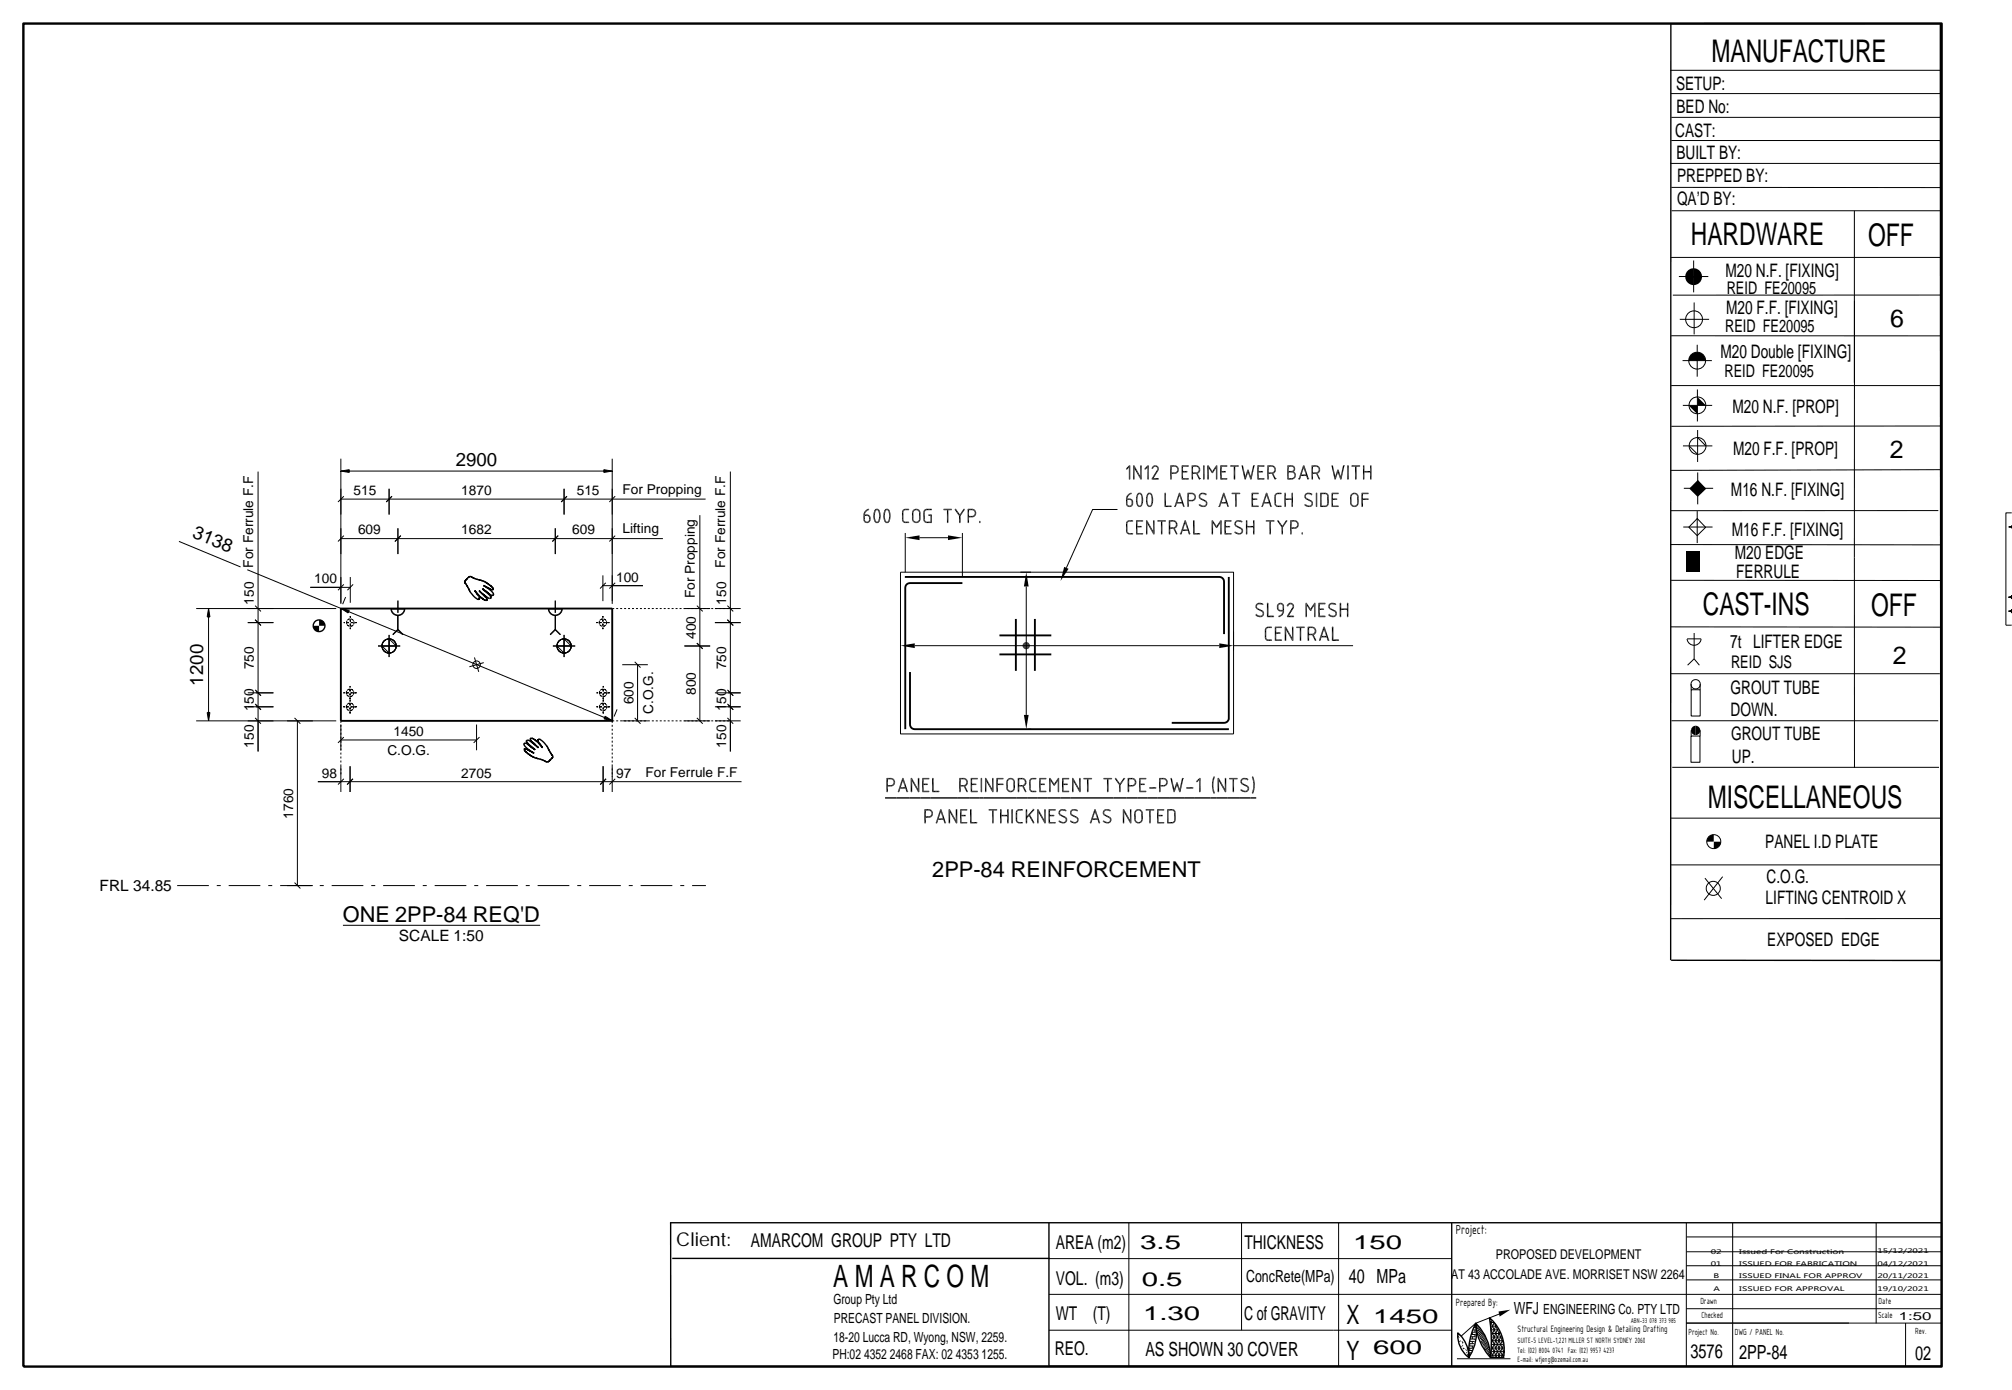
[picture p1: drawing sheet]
<svg xmlns="http://www.w3.org/2000/svg" width="430mm" height="297mm" viewBox="0 0 430 297" stroke-linecap="round" stroke-linejoin="round" font-family="sans-serif">
<defs><g id="words">
<g font-size="6.7">
<text x="365.8" y="13.2">MANUFACTURE</text>
<text x="361.4" y="52.3">HARDWARE</text>
<text x="399.3" y="52.6">OFF</text>
<text x="364" y="131.5">CAST-INS</text>
<text x="399.9" y="131.7">OFF</text>
<text x="365" y="172.6">MISCELLANEOUS</text>
</g>
<text font-size="6.6" x="178.1" y="275">A M A R C O M</text>
<g font-size="5.7">
<text x="287.8" y="283">X</text>
<text x="287.8" y="290.7">Y</text>
</g>
<g font-size="5.3">
<text x="404" y="69.9">6</text>
<text x="403.9" y="97.8">2</text>
<text x="404.6" y="142">2</text>
</g>
<g font-size="4.7">
<text x="199.3" y="187.4">2PP-84 REINFORCEMENT</text>
<text x="73.3" y="197">ONE 2PP-84 REQ'D</text>
</g>
<g font-size="4.2">
<text x="243.7" y="267">3.5</text>
<text x="289.2" y="266.8">150</text>
<text x="244" y="274.8">0.5</text>
<text x="288.3" y="274.2">40 MPa</text>
<text x="244.3" y="282.2">1.30</text>
<text x="293.5" y="282.7">1450</text>
<text x="244.8" y="289.7">AS SHOWN 30 COVER</text>
<text x="293.5" y="289.3">600</text>
<text x="361.3" y="290.3">3576</text>
<text x="371.7" y="290.4">2PP-84</text>
<text x="409.3" y="290.7">02</text>
</g>
<g font-size="4.1">
<text x="144.5" y="266.3">Client:</text>
<text x="160.5" y="266.5">AMARCOM GROUP PTY LTD</text>
<text x="225.7" y="266.8">AREA (m2)</text>
<text x="266" y="266.8">THICKNESS</text>
<text x="225.7" y="274.5">VOL. (m3)</text>
<text x="225.6" y="282">WT</text>
<text x="233.6" y="282">(T)</text>
<text x="265.9" y="282">C of GRAVITY</text>
<text x="225.4" y="289.6">REO.</text>
</g>
<g font-size="4">
<text x="358.2" y="19.2">SETUP:</text>
<text x="358.1" y="29.3">CAST:</text>
<text x="358.3" y="24.1">BED No:</text>
<text x="358.3" y="33.9">BUILT BY:</text>
<text x="358.4" y="39">PREPPED BY:</text>
<text x="358.4" y="43.9">QA’D BY:</text>
<text x="368.8" y="59.2">M20 N.F. [FIXING]</text>
<text x="368.9" y="67.2">M20 F.F. [FIXING]</text>
<text x="367.7" y="76.6">M20 Double [FIXING]</text>
<text x="370.3" y="88.2">M20 N.F. [PROP]</text>
<text x="97.4" y="99.5">2900</text>
<text x="370.4" y="97.1">M20 F.F. [PROP]</text>
<text x="370" y="106.1">M16 N.F. [FIXING]</text>
<text x="40.9" y="114.8" transform="rotate(23 40.9 114.8)">3138</text>
<text x="370.1" y="114.5">M16 F.F. [FIXING]</text>
<text x="370.8" y="119.5">M20 EDGE</text>
<text x="371.1" y="123.5">FERRULE</text>
<text x="369.8" y="138.5">7t LIFTER EDGE</text>
<text x="43.5" y="146.5" transform="rotate(-90 43.5 146.5)">1200</text>
<text x="369.9" y="148.3">GROUT TUBE</text>
<text x="369.9" y="153">DOWN.</text>
<text x="370" y="158.1">GROUT TUBE</text>
<text x="370.2" y="163">UP.</text>
<text x="377.3" y="181.3">PANEL I.D PLATE</text>
<text x="377.6" y="188.7">C.O.G.</text>
<text x="377.4" y="193.1">LIFTING CENTROID X</text>
<text x="377.7" y="202.2">EXPOSED EDGE</text>
</g>
<g font-size="3.7">
<text x="369.1" y="62.8">REID FE20095</text>
<text x="368.7" y="70.9">REID FE20095</text>
<text x="368.6" y="80.7">REID FE20095</text>
<text x="370" y="142.7">REID SJS</text>
</g>
<g font-size="3.6">
<text x="266.4" y="274.1">ConcRete(MPa)</text>
<text x="323.6" y="280.8">WFJ</text>
</g>
<g font-size="3.3">
<text x="21.3" y="190.5">FRL 34.85</text>
<text x="85.3" y="201">SCALE 1:50</text>
</g>
<g font-size="3">
<text x="311.2" y="263.8">Project:</text>
<text x="178.1" y="278.6">Group Pty Ltd</text>
<text x="329.9" y="280.7">ENGINEERING Co. PTY LTD</text>
<text x="178.1" y="286.7">18-20 Lucca RD, Wyong, NSW, 2259.</text>
<text x="178.2" y="282.8">PRECAST PANEL DIVISION.</text>
<text x="177.9" y="290.4">PH:02 4352 2468 FAX: 02 4353 1255.</text>
</g>
<g font-size="2.9">
<text x="75.6" y="105.8">515</text>
<text x="98.6" y="105.8">1870</text>
<text x="123.3" y="105.8">515</text>
<text x="133.1" y="105.6">For Propping</text>
<text x="76.5" y="114.2">609</text>
<text x="98.6" y="114.2">1682</text>
<text x="122.3" y="114.2">609</text>
<text x="133.1" y="114">Lifting</text>
<text x="54.1" y="121.3" transform="rotate(-90 54.1 121.3)">For Ferrule F.F</text>
<text x="67.1" y="124.6">100</text>
<text x="131.7" y="124.3">100</text>
<text x="155" y="121.3" transform="rotate(-90 155 121.3)">For Ferrule F.F</text>
<text x="54.3" y="129.2" transform="rotate(-90 54.3 129.2)">150</text>
<text x="148.5" y="127.8" transform="rotate(-90 148.5 127.8)">For Propping</text>
<text x="155.2" y="129.2" transform="rotate(-90 155.2 129.2)">150</text>
<text x="148.7" y="136.5" transform="rotate(-90 148.7 136.5)">400</text>
<text x="54.3" y="143" transform="rotate(-90 54.3 143)">750</text>
<text x="155.2" y="143" transform="rotate(-90 155.2 143)">750</text>
<text x="148.7" y="148.5" transform="rotate(-90 148.7 148.5)">800</text>
<text x="54.3" y="152" transform="rotate(-90 54.3 152)">150</text>
<text x="135.4" y="150.5" transform="rotate(-90 135.4 150.5)">600</text>
<text x="139.6" y="152.6" transform="rotate(-90 139.6 152.6)">C.O.G.</text>
<text x="155.2" y="152" transform="rotate(-90 155.2 152)">150</text>
<text x="54.3" y="159.8" transform="rotate(-90 54.3 159.8)">150</text>
<text x="82.8" y="161.4">C.O.G.</text>
<text x="84.1" y="157.2">1450</text>
<text x="155.2" y="159.8" transform="rotate(-90 155.2 159.8)">150</text>
<text x="68.8" y="166.2">98</text>
<text x="98.6" y="166.2">2705</text>
<text x="131.7" y="166.2">97</text>
<text x="138" y="165.9">For Ferrule F.F</text>
<text x="62.7" y="174.9" transform="rotate(-90 62.7 174.9)">1760</text>
<text x="319.7" y="269">PROPOSED DEVELOPMENT</text>
<text x="310.2" y="273.3">AT 43 ACCOLADE AVE. MORRISET NSW 2264</text>
</g>
<g font-size="2.4">
<text x="311.2" y="279.1">Prepared By:</text>
<text x="405.8" y="282">1:50</text>
</g>
<text font-size="2.1" x="324.4" y="284.7">Structural Engineering Design &amp; Detailing Drafting</text>
<g font-size="2">
<text x="363.4" y="278.7">Drawn</text>
<text x="363.7" y="281.6">Checked</text>
<text x="401.4" y="281.6">Scale</text>
<text x="401.5" y="278.7">Date</text>
<text x="360.9" y="285.2">Project No.</text>
<text x="370.8" y="285.2">DWG / PANEL No.</text>
<text x="409.3" y="285.1">Rev.</text>
</g>
<g font-size="1.8">
<text x="324.4" y="287">SUITE-5 LEVEL-1,221 MILLER ST NORTH SYDNEY 2060</text>
<text x="324.3" y="289.1">Tel: (02) 8004 0741 Fax: (02) 9957 4237</text>
<text x="324.3" y="291.1">E-mail: wfjeng@ozemail.com.au</text>
</g>
<text font-size="1.6" x="348.6" y="282.7">ABN-33 078 373 985</text>
<g font-size="1.3">
<text x="365.7" y="267.9">02</text>
<text x="371.8" y="267.9">Issued For Construction</text>
<text x="401.3" y="267.9">15/12/2021</text>
<text x="365.7" y="270.5">01</text>
<text x="366.3" y="275.8">A</text>
<text x="366.3" y="273.2">B</text>
<text x="371.7" y="275.8">ISSUED FOR APPROVAL</text>
<text x="371.7" y="273.2">ISSUED FINAL FOR APPROV</text>
<text x="371.7" y="270.5">ISSUED FOR FABRICATION</text>
<text x="401.3" y="275.8">19/10/2021</text>
<text x="401.3" y="273.1">20/11/2021</text>
<text x="401.3" y="270.5">04/12/2021</text>
</g>
</g></defs>
<path d="M37.9 189.2h113" fill="none" stroke="#000" stroke-width=".21" stroke-dasharray="6.8 1.7 .8 1.7" stroke-linecap="butt"/>
<g fill="none" stroke="#000" stroke-width=".21" stroke-dasharray=".4 .4" stroke-linecap="butt">
<path d="M74.1 133.1a.8 .8 0 0 1 .8-.9 .8 .8 0 0 1 .8 .9M74.1 133.3a.8 .8 0 0 1 .5-1 .8 .8 0 0 1 1 .5M74.9 131.7v2.7M74.9 134.4v-2.7M75.6 132.8a.8 .8 0 0 1-.4 1 .8 .8 0 0 1-1.1-.5M75.7 133.1a.8 .8 0 0 1-.8 .8 .8 .8 0 0 1-.8-.8M76.3 133.1h-2.8M128.1 133.1a.8 .8 0 0 1 .8-.9 .8 .8 0 0 1 .8 .9M128.1 133.3a.8 .8 0 0 1 .5-1 .8 .8 0 0 1 1 .5M128.9 131.7v2.7M128.9 134.4v-2.7M129.6 132.8a.8 .8 0 0 1-.4 1 .8 .8 0 0 1-1.1-.5"/>
<path d="M129.7 133.1a.8 .8 0 0 1-.8 .8 .8 .8 0 0 1-.8-.8M130.3 133.1h-2.8M130.9 130h25.1M72.9 154v11.8M73.4 151v.1M73.4 151.1v-.1M74 148.1a.79 .79 0 0 1 .8-.8 .79 .79 0 0 1 .8 .8M74 151a.79 .79 0 0 1 .8-.7 .79 .79 0 0 1 .8 .7M74.1 148.4a.79 .79 0 0 1 .4-1.1 .79 .79 0 0 1 1 .4M74.1 151.4a.79 .79 0 0 1 .4-1.1 .79 .79 0 0 1 1 .4M74.8 149.5v-2.8M74.8 152.5v-2.9"/>
<path d="M75.5 147.7a.79 .79 0 0 1-.4 1.1 .79 .79 0 0 1-1-.4M75.5 150.7a.79 .79 0 0 1-.4 1.1 .79 .79 0 0 1-1-.4M75.6 148.1a.79 .79 0 0 1-.8 .7 .79 .79 0 0 1-.8-.7M75.6 151a.79 .79 0 0 1-.8 .8 .79 .79 0 0 1-.8-.8M76.2 148.1h-2.8M76.2 151v.1M76.2 151.1v-.1M76.2 151.1h-2.8M76.2 151h-2.8M127.5 151v.1M127.5 151.1v-.1M128.1 151a.79 .79 0 0 1 .8-.7 .79 .79 0 0 1 .8 .7"/>
<path d="M128.1 148.1a.79 .79 0 0 1 .8-.8 .79 .79 0 0 1 .8 .8M128.2 151.4a.8 .8 0 0 1 .4-1.1 .8 .8 0 0 1 1 .4M128.2 148.4a.8 .8 0 0 1 .4-1.1 .8 .8 0 0 1 1 .4M128.9 152.5v-2.9M128.9 149.5v-2.8M129.6 150.7a.8 .8 0 0 1-.4 1.1 .8 .8 0 0 1-1-.4M129.6 147.7a.8 .8 0 0 1-.4 1.1 .8 .8 0 0 1-1-.4M129.7 151a.79 .79 0 0 1-.8 .8 .79 .79 0 0 1-.8-.8M129.7 148.1a.79 .79 0 0 1-.8 .7 .79 .79 0 0 1-.8-.7M130.3 151v.1M130.3 151.1v-.1M130.3 151.1h-2.8"/>
<path d="M130.3 151h-2.8M130.3 148.1h-2.8M130.9 154h25.1M130.9 154v12"/>
</g>
<g fill="none" stroke="#000" stroke-width=".21">
<path d="M357 15h57.9M357.1 20h57.9M357 34.9h57.9M357.2 30h57.8M357.2 25.1h57.8M357.1 55h57.6M357.2 40l57.8 .1M357.3 45h57.6M358.8 59.1h6.3M362 55.7v6.8M396.3 45v36.8M357.2 71.8h57.5"/>
<path d="M359 68.2h6.3M359.6 77.1h6.3M362.1 64.6v6.9M362.8 73.7v6.8M396.4 64.3v99.8M414.9 63.1h-57.4M72.9 98v31M130.9 98v31M241.3 99.4v2.9M241.4 99.4v3.1M241.5 99.4v3.1M242.3 99.4v2.9"/>
<path d="M242.4 99.4v2.9M243.8 99.6v2.9M243.9 99.6v2.9M245.3 99.5v2.8M245.3 99.4v3.1M245.5 99.4v3.1M257.2 99.4v3.1M257.4 99.4v3.1M258.1 99.4v2.9M258.3 99.4v2.9M259.9 99.4l.1 3.1M260 99.4v3.1"/>
<path d="M260.1 99.4v3.1M288 99.4v3.1M288.2 99.4v3.1M357.2 82.4h57.7M359.7 86.6h6.3M359.7 95.3h6.3M361 95.3l1.8 1.8M362.8 83.2v6.9M362.8 91.9v6.8M362.9 93.5l1.7 1.8M414.8 91l-57.6 .1M38.2 115.7l13.2 5.5"/>
<path d="M55.2 100.8v59.8M72.9 106.7h77.9M72.9 100.7h58M72.9 115.1h68.8M72.9 100.7l1.8-.3v.6zM73.5 106l-1.3 1.3M73.5 114.5l-1.3 1.2M83.2 104.5v5.5M83.8 106l-1.2 1.3M85 112.9v5.5M85.7 114.5l-1.3 1.2M118.7 112.9v5.5"/>
<path d="M119.3 114.5l-1.2 1.2M120.6 104.5v5.5M121.2 106l-1.2 1.3M129.1 100.4l1.8 .3-1.8 .3zM131.5 106l-1.3 1.3M131.5 114.5l-1.3 1.2M149.6 110.1v43.9M156.1 100.8v59.8M193.5 113.9v8.4M196.5 114.9h6.1M205.7 113.9v9.4M238.8 108.9h-5.3l-5.6 12.4"/>
<path d="M245 111.2v2.9M245.2 111.2v2.9M246.5 111.3v2.9M246.7 111.3v2.9M259.1 111.2v2.9M259.2 111.2v2.9M260.8 111.2l.1 3M260.9 111.2v3M261 111.2v3M281.3 105.3v3M281.5 105.3v3M282.2 105.3v3"/>
<path d="M282.4 105.3v3M357 116.4h57.7M359.8 112.6h6.2M359.9 104.3h6.3M362.8 110.8l1.8 1.9-1.8 1.8-1.8-1.8zM362.8 109.2v6.9M362.9 101v6.8M414.3 109.1h-57.2M414.7 100.4l-57.6 .1M430 109.6h-1.3v24h1.3M41.9 130h30M44.6 130l.3 1.8h-.6z"/>
<path d="M44.6 130v24M52.9 121.7l78 32.3M53 133.1h5.4M54.5 132.4l1.3 1.3M54.5 129.4l1.3 1.3M66.3 125.5h8.6M72.9 130l1.8 .4-.3 .6zM73.5 124.9l-1.3 1.2M73.9 127.6l-.7 1.5M74.9 123.3v5.5M75.5 124.9l-1.2 1.2M80.8 138h4.7"/>
<path d="M81.6 138h1.6v1.6zM83.2 136.5l1.5 1.5h-1.5zM83.2 135.7v4.7M83.5 130a1.51 1.51 0 0 0 1.5 1.4 1.51 1.51 0 0 0 1.6-1.4 1.5 1.5 0 0 1-1.6 1.5 1.5 1.5 0 0 1-1.5-1.5zM83.7 130l2.7 .2zM85 131.5l.1 3.1zM85 134.6l1.1 1zM85 134.5l-1 1.1zM85 128.4v2.6zM117.2 130a1.51 1.51 0 0 0 1.5 1.4 1.51 1.51 0 0 0 1.5-1.4 1.5 1.5 0 0 1-1.5 1.5 1.5 1.5 0 0 1-1.5-1.5zM117.3 130l2.8 .2zM118.2 138h4.7"/>
<path d="M118.6 134.6l1.2 1zM118.6 131.5l.1 3.1zM118.6 134.5l-1 1.1zM118.7 128.4v2.6zM120.6 136.5l1.5 1.5h-1.5v1.6l-1.6-1.6h1.6zM120.6 135.7v4.7M128.9 123v5.5M129.5 124.5l-1.3 1.3M131.5 124.5l-1.3 1.3M137.4 125.2h-8.5M146.3 138h5.5M146.3 130h5.5"/>
<path d="M148.9 137.4l1.3 1.3M148.9 129.4l1.3 1.3M152.8 133.1h5.5M152.8 130h5.5M155.5 132.4l1.2 1.3M155.5 129.4l1.2 1.3M192.5 122.3h71.2v34.5h-71.2zM192.5 138.4v.6M195.5 138h65.1M218.1 122.3h2.3M219.4 125.3v27.5M263.7 138h25.5"/>
<path d="M263.7 134.9v4.1M274.7 133.9v2.9M274.8 133.9v2.9M276.2 134.1v2.9M276.4 134.1v2.9M279.1 128.8v2.9M279.3 128.8v2.9M280.9 128.8v2.9M280.9 128.8v3.1M281 128.8v3.1M281.1 128.8v3.1M357.1 134h57.6"/>
<path d="M357.2 124l57.5 .1M360.6 136.6a1.51 1.51 0 0 0 1.5 1.3 1.51 1.51 0 0 0 1.5-1.3M360.6 136.5h3M362.1 135.3v5.5M41.9 154h30M44.3 152.2h.6l-.3 1.8zM53 148.1h5.4M53 151h5.4M54.5 147.4l1.3 1.3M54.5 153.4l1.3 1.3M54.5 150.4l1.3 1.3M62.9 153.4l1.3 1.3"/>
<path d="M63.6 154v35.2M72.9 158.1h29M72.9 154.8v5.5M73.5 157.5l-1.3 1.2M101.4 140.5l.9 3.1M101.9 154.8v5.5M102.5 157.5l-1.3 1.2M103.4 141.6l-3.1 .9M129.3 153.1l1.6 .9-1.8-.4zM131.9 151.6l-.6 1.5M133 154h5.5M133 142h5.5"/>
<path d="M135.7 153.4l1.2 1.3M135.7 141.4l1.2 1.3M136.3 142v12M146.3 154h5.5M148.9 153.4l1.3 1.3M152.8 154h5.5M152.8 148.1h5.5M152.8 151h5.5M155.5 147.4l1.2 1.3M155.5 153.4l1.2 1.3M155.5 150.4l1.2 1.3M219.8 155.8h.6"/>
<path d="M357.1 144h57.5M357.3 154h57M361.4 157.3h1.9v5.6h-1.9zM361.5 147.4h1.9v5.6h-1.9zM361.5 146.2v1.2M361.5 156.1v1.2M362.1 140.8l-1.4 1.4M362.1 140.8l1.1 1.4M363.4 156.1v1.2M363.4 146.2v1.2M67.9 167h90.6M72.9 163.7v5.5"/>
<path d="M73.5 166.4l-1.3 1.3M74.8 163.7v5.5M75.4 166.4l-1.2 1.3M128.9 163.7v5.5M129.5 166.4l-1.2 1.3M130.9 163.7v5.5M131.5 166.4l-1.3 1.3M194.7 166.2v2.9M194.9 166.2v2.9M196.2 166.4v2.9M196.4 166.4v2.9M202.8 172.9v2.9"/>
<path d="M203 172.9v2.9M204.4 173.1v2.9M204.5 173.1v2.9M209.7 166.2v3.1M209.8 166.2v3.1M210.6 166.2v2.9M210.7 166.2v2.9M212.1 166.4v2.9M212.3 166.4v2.9M216.3 172.9v3.1M216.4 172.9v3.1M221.8 172.9v2.9"/>
<path d="M221.9 172.9v2.9M223.3 173.1v2.9M223.4 173.1v2.9M224.3 166.2v2.9M224.5 166.2v2.9M226.1 166.2l.1 3.1M226.2 166.2v3.1M226.3 166.2v3.1M229.2 166.2v2.9M229.4 166.2v2.9M230.7 166.4v2.9M230.9 166.4v2.9"/>
<path d="M240.1 172.9v2.9M240.2 172.9v2.9M241.6 173.1v2.9M241.7 173.1v2.9M249.5 172.9v3.1M249.7 172.9v3.1M256.3 166.3v2.8M256.3 166.2l.1 3.1M256.5 166.2v3.1M260.3 166.2v2.9M260.5 166.2v2.9M261.9 166.4v2.9"/>
<path d="M262 166.4v2.9M357.2 174.8h57.8M357.4 164h57M61.4 189.2h5.5M62.9 188.6l1.3 1.3M73.3 197.7h42.1M357 184.8h58M364.4 187.7l3.6 4.3M368.2 187.3l-4 5.1M415 196.3h-57.8M224.2 276.6h190.8M224.2 269h86.1"/>
<path d="M241.3 261.3v30.6M265.4 261.3v23M286.1 261.3v30.6M310.3 261.3v30.6M360.4 261.3v30.6M360.4 279.7h54.6M360.4 270.5h54.6M360.5 273.5h54.5M360.5 267.5h54.5M360.5 264.3h54.5M370.3 261.3v30.6M401 261.3v21.5"/>
<path d="M224.2 284.3h86.1M311.4 290.4h11.4M311.7 285.5h.1M311.9 285.4h.1M311.8 285.8h.1M312 286.6h.1M312.2 286.6h.1M312.5 287.7h.1M312.5 286.7h.1M312.7 287h.1M312.6 287.4h.1M312.7 286.9h.1"/>
<path d="M312.7 288.2h.1M312.8 288.1h.1M312.9 288.2h.1M312.9 288.1v.1M313.3 288.3h.1M313.4 288.6h.1M313.4 288.5v.1M313.4 289h.1M313.7 289.7h.1M313.7 289.4h.1M313.9 289.1h.5M313.9 288.6h.7"/>
<path d="M314 288.1h.8M314 287.6h1M314.1 289.1l.1 .5h-.3M314.1 288.1v.5M314.2 286.7h1M314.3 286.1h1M314.4 285.7h1M314.6 285.2h.8M314.7 284.7v.5M314.7 285.7v.4M314.7 286.7v.4M314.7 287.6v.5"/>
<path d="M314.7 284.7h.7M314.9 284.2h.5M315 283.7h.4M315.1 287.1h-1v.5M315.3 284.2v.5M315.3 285.2v.5M315.3 286.1v.3M315.4 283.1l.2 .2M315.4 283.2h-.1v.5M315.5 283.3v.1M315.5 283.5l.5 .6M315.7 284.2l.1 .2"/>
<path d="M315.8 283.3l-.2 .2M316 283.5l-.2 .2M316.1 284.1l-.3 .5M316.1 285.4v.1M316.1 285.3l.5 .6M316.1 284l.5 .6M316.2 283.8l-.2 .2M316.3 284.4l-.4 .5M316.3 285.7l-.1 .1M316.3 285l.5 .7M316.5 284.6l-.5 .7M316.5 285.9l-.2 .2"/>
<path d="M316.5 286.1l.5 .6M316.5 284.8l.5 .6M316.5 286.6l.3 .4M316.8 284.6l-.2 .2M316.9 284.8l-.1 .2M317.1 285.1l-.1 .2M317.1 285.3l.3 .3M317.1 286.7l-.3 .4M317.1 285.4l-.5 .7M317.1 286.6l.5 .6M317.2 287.9l.4 .6M317.3 287l-.4 .4"/>
<path d="M317.3 285.7l-.5 .6M317.3 287.6l.5 .6M317.3 286.3l.5 .7M317.5 287.2l-.4 .5M317.5 285.9l-.5 .7M317.5 286.1l.3 .3M317.5 287.4l.5 .6M317.9 286.9l-.3 .5M318.1 287.2l-.3 .4M318.1 287.8l.2 .3M318.1 288l-.5 .6M318.1 289.1l.5 .6"/>
<path d="M318.1 289.3h.1M318.2 287.6l-.2 .2M318.3 288.2l-.5 .7M318.3 289.5l-.1 .1M318.3 288.9l.3 .3M318.4 288.5l-.4 .6M318.5 281.9h.1M318.5 289.7l-.1 .1M318.5 282.2l3 6.9M318.5 282.6h.8M318.6 283.4h1.3M318.6 289.9h.1"/>
<path d="M318.7 284.2l2.6 5.9M318.7 289.6h2.8M318.7 289l.5 1.1M318.7 285h2M318.7 285.7h2.3M318.7 288.8h2.8M318.8 285.9l1.8 4.2M318.8 287.5l1.1 2.6M318.8 286.5h2.4M318.8 287.3h2.6M318.8 288.1h2.7M318.9 282.1l-.3 .7"/>
<path d="M319.3 282.7l-.6 1.5h1.6M319.4 282.8l1.9 4.2M319.8 283.2l-1.1 2.4M320.2 283.9l-1.4 3.1M320.5 284.6l-1.8 4.1M320.7 280.7l-5.3 2.1-3.1 2.8M320.9 285.4l-2.1 4.7M321.2 286.3l-1.7 3.8M321.4 287.4l-1.2 2.7M321.5 288.6l-.6 1.5M321.5 290.1h-2.9M360.4 282.7h54.5"/>
<path d="M407.3 282.7v9.2"/>
<circle cx="362.1" cy="68.2" r="1.8"/>
<circle cx="362.8" cy="77.1" r="1.8"/>
<circle cx="362.8" cy="86.6" r="1.8"/>
<circle cx="362.8" cy="95.3" r="1.8"/>
<circle cx="83.2" cy="138" r="1.53"/>
<circle cx="83.2" cy="138" r="1.51"/>
<circle cx="120.6" cy="138" r="1.53"/>
<circle cx="120.6" cy="138" r="1.51"/>
<circle cx="101.9" cy="142.1" r=".8"/>
<circle cx="362.4" cy="146.2" r="1"/>
<circle cx="366.3" cy="179.9" r="1.5"/>
<circle cx="366.2" cy="189.8" r="1.5"/>
</g>
<g fill="none" stroke="#000" stroke-width=".4">
<path d="M252.4 105.4v2.2M253.7 111.3v2.1M261.9 105.4v2.2M271.1 105.4v2.2M286.3 100.5v2M72.9 130h58v24h-58zM193.4 123.3h67.2a1.01 1.01 0 0 1 1 1v11.2M205.7 124.6h-11.2a1 1 0 0 0-1 1v30.2M213.6 139.8h11.1M213.6 135.8h11.1M217.1 132.3v11.1M221.2 132.3v11.1"/>
<path d="M262.6 123.3v30.2a1.01 1.01 0 0 1-1 1h-11.2M283.3 134v2.2M194.5 143.6v11.2a1.01 1.01 0 0 0 1 1h67.2M193.3 166.3v2.2M201.4 173v2.2M234.4 173v2.2M251.9 167.3v2"/>
</g>
<g fill="none" stroke="#000" stroke-width=".21" stroke-dasharray="2.1 2.1" stroke-linecap="butt">
<path d="M429.9 112.6l.1-.3M430 112.9v-.6M430 112.9l-.1-.3M430 112.6h-.7M429.9 127.6l.1-.4M429.9 130.6l.1-.4M429.9 127.9l.1-.7M429.9 130.9l.1-.7M430 127.6h-.7M430 128l-.1-.1M430 128l-.1-.4M430 130.6h-.7"/>
<path d="M430 131l-.1-.1M430 131l-.1-.4"/>
</g>
<g fill="#000">
<path d="M240.7 100.1l.6-.2-.4 .4zM241.3 99.5v.4l-.6 .2zM241.3 99.5v.4zM241.4 99.4l.2 .1zM241.4 99.4l.2 .2zM242.3 99.4l-.1 .2zM242.3 99.4l.2 .1zM242.5 99.5l1.2 2.2 .2 .8zM242.5 99.5l1.4 3zM242.5 99.5l1.2 2.9-1.2-2.2zM242.3 99.4l.2 .1v.7zM243.8 99.4l-.1 .2z"/>
<path d="M243.9 99.4l.1 .1zM243.9 99.4l.1 .2zM243.9 99.4l.1 .2h-.3zM244.7 100.1l.5-.2-.3 .4zM245.3 99.5l-.1 .4-.5 .2zM245.3 99.5l-.1 .4zM245.4 99.4l.1 .1zM245.4 99.4l.1 .2zM246.2 100l.2 .1-.1 .1zM246.2 100l.1 .2zM246.2 100v.2zM246.2 100l-.1 .1z"/>
<path d="M246.3 99.7l.2 .2-.3 .1zM246.2 100l.3-.1-.1 .2zM246.3 99.7l.6-.3zM246.3 99.7l.6-.3-.1 .3zM246.3 99.7h.5l-.3 .2zM246.9 99.4l.5 .1zM246.9 99.4l.6 .2zM246.9 99.4l.6 .2-.3 .2zM246.9 99.4l.3 .4zM246.9 99.4v.3h-.1zM246.9 99.4l.1 .3zM247.2 99.9l.3-.3z"/>
<path d="M247.5 99.6l.2 .4zM247.5 99.6l.2 .6zM247.5 99.6l.2 .6-.3-.1zM247.5 99.6l-.1 .5zM247.2 99.8l.3-.2zM250.2 99.4l-.1 .2zM250.1 99.6l.2-.2 .1 .3zM250.1 99.6l.3 .1v1.3zM251 99.4l.5 .2zM251 99.4l.7 .3zM251 99.4l.7 .3-.3 .1zM251 99.4l.4 .4z"/>
<path d="M250.3 99.4l.7 .3h-.6zM250.3 99.4h.7v.3zM251 99.4l.2 .3h-.2zM251.7 99.7l.2 .5zM251.7 99.7l.2 .6zM251.7 99.7l.2 .6-.2-.1zM251.7 99.7v.5zM251.4 99.8l.3-.1-.2 .2zM252.6 99.4v.2zM252.6 99.6l.3 .1v.9zM252.6 99.6h1.5l-.2 .1zM252.6 99.6l1.3 .1h-1z"/>
<path d="M253.9 99.4l.2 .1zM253.9 99.4l.2 .2zM252.6 99.6l.1-.2 1.4 .2zM252.7 99.4h1.2l.2 .2zM254.1 99.6l-.1 .1zM253.9 99.7l.2-.1zM254.8 99.4l-.1 .2zM254.7 99.6l.1-.2 .2 .3zM254.7 99.6l.3 .1v1.3zM255.6 99.4l.5 .2zM255.6 99.4l.7 .3zM255.6 99.4l.7 .3-.4 .1z"/>
<path d="M255.6 99.4l.3 .4zM254.8 99.4l.8 .3h-.6zM254.8 99.4h.8v.3zM255.6 99.4l.1 .3h-.1zM256.3 99.7l.2 .5zM256.3 99.7l.2 .6zM256.3 99.7l.2 .6-.3-.1zM256.3 99.7l-.1 .5zM255.9 99.8l.4-.1-.2 .2zM257.2 99.4l-.1 .2zM257.3 99.4l.2 .1zM257.3 99.4l.2 .2z"/>
<path d="M258.1 99.4l-.1 .2zM258 99.6l.3-.2zM260 99.4l-.1 .7-.6 .9zM260 99.4l-.7 1.6-.2-.3zM259.9 99.5l-.8 1.2zM260 99.4l.2 .1zM260 99.4l.2 .2zM260.9 99.4l-.1 .2zM260.8 99.6l.3 .1v.9zM260.8 99.6h1.5l-.1 .1zM260.8 99.6l1.4 .1h-1.1zM262.2 99.4l.1 .1z"/>
<path d="M262.2 99.4l.1 .2zM260.8 99.6l.1-.2 1.4 .2zM260.9 99.4h1.3l.1 .2zM262.3 99.6v.1zM262.3 99.6l-.1 .1zM263 99.4l-.1 .2zM262.9 99.6l.8 .1h-.6zM262.9 99.6l1.1 .1zM262.9 99.6h1.9l-.8 .1zM262.9 99.6l.2 .1zM264.6 99.4l.2 .1zM264.6 99.4l.2 .2z"/>
<path d="M263.1 99.4l1.7 .2h-1.9zM263.1 99.4h1.5l.2 .2zM264 99.7l.8-.1-.2 .1zM264.8 99.6l-.1 .1zM264.6 99.7l.2-.1zM265.5 99.4l.2 .1zM265.4 99.5h.3zM265.4 99.6l.3-.1zM267.9 99.4l-.1 .1zM267.8 99.5l.2-.1 .1 .2zM268 99.4l.1 .2zM268.1 99.4v.2z"/>
<path d="M268.8 99.4l-.1 .2zM268.7 99.6l.3 .1v.9zM268.7 99.6h1.6l-.2 .1zM268.7 99.6l1.4 .1h-1.1zM270.1 99.4l.2 .1zM270.1 99.4l.2 .2zM268.7 99.6l.2-.2 1.4 .2zM268.9 99.4h1.2l.2 .2zM270.3 99.6l-.1 .1zM270.3 99.6l-.2 .1zM271 99.4l-.1 .2zM270.9 99.6l.1-.2 .2 .3z"/>
<path d="M270.9 99.6l.3 .1v1.3zM271.8 99.4l.5 .2zM271.8 99.4l.6 .3zM271.8 99.4l.6 .3-.3 .1zM271.8 99.4l.3 .4zM271 99.4l.8 .3h-.6zM271 99.4h.8v.3zM271.8 99.4l.1 .3h-.1zM272.4 99.7l.3 .5zM272.4 99.7l.3 .6zM272.4 99.7l.3 .6-.3-.1zM272.4 99.7v.5z"/>
<path d="M272.1 99.8l.3-.1-.2 .2zM275.2 99.4l-.1 .2zM275.1 99.6l.2-.2 .1 .3zM275.1 99.6l.3 .1v.9zM276.1 99.4l.4 .1zM276.1 99.4l.5 .2zM276.1 99.4l.5 .2-.3 .2zM276.1 99.4l.2 .4zM275.3 99.4l.8 .3h-.7zM275.3 99.4h.8v.3zM276.1 99.4v.3zM276.4 99.9l.2-.3z"/>
<path d="M276.6 99.6l.2 .4zM276.6 99.6l.2 .6zM276.6 99.6l.2 .6-.3-.1zM276.6 99.6l-.1 .5-.1-.2zM276.3 99.8l.3-.2zM278.5 99.5l.1-.1zM278.6 99.4l.2 .1zM278.8 99.5l.9 2.8-.5-.6zM280.4 99.4l-.1 .2zM280.3 99.6l.2-.2 .1 .3zM280.3 99.6l.3 .1v1.3zM281.2 99.4l.5 .2z"/>
<path d="M281.2 99.4l.7 .3zM281.2 99.4l.7 .3-.3 .1zM281.2 99.4l.4 .4zM280.5 99.4l.7 .3h-.6zM280.5 99.4h.7v.3zM281.2 99.4l.2 .3h-.2zM281.9 99.7l.3 .5zM281.9 99.7l.3 .6zM281.9 99.7l.3 .6-.3-.1zM281.9 99.7v.5zM281.6 99.8l.3-.1-.2 .2zM284.8 99.4l.1 .1z"/>
<path d="M284.6 99.5h.3zM284.7 99.4l.2 .1zM284.6 99.6l.3-.1zM287.1 99.4l-.1 .1zM287 99.5l.2-.1 .1 .2zM287.2 99.4l.1 .2zM287.3 99.4v.2zM288 99.4v.2zM288.1 99.4l.2 .1zM288.1 99.4l.2 .2zM288.9 99.4v.2zM288.9 99.6l.7 .1h-.6z"/>
<path d="M288.9 99.6l1 .1zM288.9 99.6h1.8l-.8 .1zM288.9 99.6l.1 .1zM290.6 99.4l.1 .1zM290.6 99.4l.1 .2zM288.9 99.6l.1-.2 1.7 .2zM289 99.4h1.6l.1 .2zM289.9 99.7l.8-.1-.1 .1zM290.7 99.6l-.1 .1zM291.4 99.4l-.1 .2zM291.3 99.6h.3v1zM291.5 99.4l.1 .1z"/>
<path d="M291.5 99.4l.1 .2zM291.5 99.4l.1 .2h-.3zM292.9 99.4l-.1 .2zM293 99.4l.1 .1zM293 99.4l.1 .2zM293 99.4l.1 .2h-.3zM292.8 99.6h.3l-.3 1zM361 86.7h1.8v1.8zM362.8 84.8l1.8 1.8h-1.8zM72.9 100.7l1.8-.3v.6zM129.1 100.4l1.8 .3-1.8 .3zM184.6 109.8l.2 .5-.2-.2z"/>
<path d="M184.6 111l.2 .1zM184.6 109.8h.3v.1zM184.9 109.2l-.3 .6zM184.9 109.2l.1 .3-.4 .3zM184.6 109.8l.4-.3-.1 .3zM184.6 111.2l.2 .4zM184.6 111l.2 .6zM184.6 111l.2 .1v.5zM184.8 111.1v.5zM185 111.3l-.2 .3zM184.8 110.3v.7h-.2zM184.6 110.1l.2 .2-.2 .7z"/>
<path d="M184.6 109.8l.3 .1-.1 .4zM185 109l.3-.2-.4 .4zM184.9 109.2l.6-.4zM184.9 109.2l.6-.4v.2zM184.9 109.2l.6-.2-.3 .3zM184.9 109.2l.2 .2-.1 .1zM184.9 111.3l-.1 .3zM185.2 111.5l.1 .3zM184.9 109.2l.3 .1-.1 .1zM184.9 111.7l.4 .1zM184.8 111.6l.5 .2zM184.8 111.6l.2-.2 .3 .4z"/>
<path d="M185 111.4l.3 .4zM185.3 111.5v.3zM185.3 109.9l.4 .2zM185.3 109.9l.5 .3zM185.3 109.9l.5 .3-.2 .1zM185.3 109.9l.3 .4zM184.9 109.9l.4 .4h-.5zM184.9 109.9h.4v.4zM185.3 109.9l.1 .4zM185.6 111.3l.2 .2zM185.6 108.7l.1 .3zM185.7 108.7v.3z"/>
<path d="M185.8 108.8l-.1 .2zM185.5 108.8l.2 .2h-.2zM185.5 108.8l.2 .2zM185.6 110.4l.2-.2zM185.8 108.9l-.1 .1zM185.8 111h.3zM185.8 110.7h.3l-.3 .3zM185.8 111l.3-.3v.3zM185.5 111.8l.3-.3zM185.3 111.8l.5-.3zM185.4 111.5h.4l-.5 .3zM185.4 111.5l.2-.1 .2 .1z"/>
<path d="M185.8 110.2l.3 .3zM185.8 110.2l.3 .5zM185.8 110.2l.3 .5-.3-.1zM185.8 110.2v.4zM185.6 110.3l.2-.1zM186.1 111l-.2 .4zM186.1 111l-.3 .5zM185.7 111.3l.4-.3-.3 .5zM185.8 111.1l.3-.1-.4 .3zM185.8 110.6l.3 .1zM186.8 109.5l.2 .2-.3 .3zM186.7 110l.3-.3v.4z"/>
<path d="M186.7 110.3h.3l-.3 .2zM186.7 110.5l.3-.2v.1zM186.8 109.5h.3l-.1 .2zM186.8 109.3h.3l-.3 .2zM186.8 109.5l.3-.2v.2zM186.8 111l.2-.2 .1 .2zM186.7 110.5l.3-.1-.2 .6zM187 110.4v.4l-.2 .2zM186.7 110.3l.3-.2v.2zM186.7 110l.3 .1-.3 .2zM186.8 111.2l.3-.2v.2zM186.8 111h.3l-.3 .2z"/>
<path d="M187.2 108.7h.3v.3zM187.2 108.7l.3 .3zM186.8 111.2l.4 .6zM186.8 111.2h.3l.1 .6zM187.1 111.2l.2 .3-.1 .3zM186.8 109.3l.5-.3-.2 .3zM186.9 109h.4l-.5 .3zM186.9 109l.3-.3 .1 .3zM187.3 111.5h.2v.3zM187.3 111.5l.2 .3h-.3zM187.5 108.7l.1 .3h-.1zM187.5 108.7h.2l-.1 .3z"/>
<path d="M187.7 111.2h.4l-.5 .3zM187.6 111.5l.5-.3-.1 .3zM187.6 111.5h.4l-.3 .3zM187.7 108.7l.4 .6zM187.7 108.7l.4 .6h-.4zM187.7 108.7v.6l-.1-.3zM187.5 111.5l.2 .3h-.2zM187.5 111.5l.2 .3zM187.7 109.3h.4l-.3 .2zM187.8 109.5l.3-.2v.2zM187.9 110.3h.3l-.3 .1zM187.9 110.4l.3-.1v.2z"/>
<path d="M187.8 109.5h.3l-.2 .2zM188.1 109.5l.1 .5-.3 .1zM187.9 109.7l.2-.2-.2 .6zM187.9 110.8l.2 .2h-.3zM187.7 111.2l.4-.2v.2zM187.8 111h.3l-.4 .2zM187.9 110.3l.3-.3v.3zM187.9 110.1l.3-.1-.3 .3zM187.9 110.8l.3-.3-.1 .5zM187.9 110.4l.3 .1-.3 .3zM188.9 109.5l.3 .2-.4 .3zM188.8 110l.4-.3-.1 .4z"/>
<path d="M188.8 110.3h.3l-.3 .2zM188.8 110.5l.3-.2v.1zM188.9 109.5h.3v.2zM189 109.3h.3l-.4 .2zM188.9 109.5l.4-.2-.1 .2zM188.9 111l.3-.2v.2zM188.8 110.5l.3-.1-.2 .6zM189.1 110.4l.1 .4-.3 .2zM188.8 110.3l.3-.2v.2zM188.8 110l.3 .1-.3 .2zM189 111.2l.2-.2 .1 .2zM188.9 111h.3l-.2 .2z"/>
<path d="M189.4 108.7h.2v.3zM189.4 108.7l.2 .3zM189 111.2l.4 .6zM189 111.2h.3l.1 .6zM189.3 111.2l.1 .3v.3zM189 109.3l.4-.3-.1 .3zM189 109h.4l-.4 .3zM189 109l.4-.3v.3zM189.4 111.5h.2v.3zM189.4 111.5l.2 .3h-.2zM189.6 108.7l.1 .3h-.1zM189.6 108.7h.2l-.1 .3z"/>
<path d="M189.9 111.2h.3l-.5 .3zM189.7 111.5l.5-.3-.1 .3zM189.7 111.5h.4l-.3 .3zM189.8 108.7l.4 .6zM189.8 108.7l.4 .6h-.3zM189.8 108.7l.1 .6-.2-.3zM189.6 111.5l.2 .3h-.2zM189.6 111.5l.2 .3zM189.9 109.3h.3l-.3 .2zM189.9 109.5l.3-.2 .1 .2zM190 110.3h.3l-.3 .1zM190 110.4l.3-.1v.2z"/>
<path d="M189.9 109.5h.4l-.3 .2zM190.3 109.5v.5l-.3 .1zM190 109.7l.3-.2-.3 .6zM190 110.8l.3 .2h-.4zM189.9 111.2l.4-.2-.1 .2zM189.9 111h.4l-.4 .2zM190 110.3l.3-.3v.3zM190 110.1l.3-.1-.3 .3zM190 110.8l.3-.3v.5zM190 110.4l.3 .1-.3 .3zM192.8 111l.3 .1zM192.8 109.5h.3l-.3 1.5z"/>
<path d="M193.1 109.5v1.5h-.3zM192.8 109.5l.3-.1zM192.9 109.1l-.1 .4zM192.9 109.1l.2 .1-.3 .3zM192.8 109.5l.3-.3zM192.9 109.1l.3 .1zM192.9 109.1h.4zM192.8 111.2l.2 .3zM192.8 111l.2 .5zM192.8 111l.3 .1-.1 .4zM193.1 111.1l-.1 .4zM193 108.9l.4-.2z"/>
<path d="M193 108.9l.5-.2zM193 108.9l.5-.2-.1 .3zM193 108.9l.4 .1zM193.2 111.3l-.1 .4zM193.1 111.3v.4zM193.1 111.3v.4l-.1-.2zM193 108.9l.3 .2h-.4zM193.4 111.5l.1 .3zM193.1 111.7l.4 .1zM193.3 111.4l.2 .4-.4-.1zM193.3 111.4l.2 .4zM193.5 108.7l-.1 .3z"/>
<path d="M193.5 108.7h.7v.3zM193.5 108.7l.7 .3h-.7zM194.2 108.7l.1 .1zM194.2 108.7l.1 .2zM194.2 111.5h.1zM194.2 111.5l.1 .1zM193.5 111.5l.7 .3h-.7zM193.5 111.5h.7v.3zM194.3 108.9l-.1 .1zM194.2 108.7l.1 .2-.1 .1zM194.3 111.6l-.1 .2zM194.2 111.8l.1-.2z"/>
<path d="M194.2 111.5l.1 .1-.1 .2zM195.1 109.1l-.2 .5zM195.2 109l-.3 .6zM195.2 109l.1 .3-.4 .3zM194.9 109.6l.4-.3zM194.9 110.9h.3v.1zM195.2 109l.4-.3zM195.2 109l.6-.3zM195.2 109l.6-.3-.1 .3zM195.2 109h.5zM195.2 109l.2 .2-.1 .1zM194.9 111.1l.3 .4z"/>
<path d="M194.9 110.9l.3 .6zM194.9 110.9l.3 .1v.5zM195.2 111v.5zM195.2 111.5l.2-.2 .1 .1zM194.9 109.6l.3-.1v.1zM195.2 109.6v1.3h-.3zM194.9 109.6h.3l-.3 1.3zM195.3 111.2l.1 .1-.2 .2zM195.2 109l.3 .1-.1 .1zM195.7 111.5h.1v.3zM195.8 108.7l.5 .2zM195.8 108.7l.7 .3z"/>
<path d="M195.8 108.7l.7 .3-.3 .1zM195.8 108.7l.4 .4zM195.8 108.7v.3h-.1zM195.3 111.7l.5 .1zM195.2 111.5l.6 .3zM195.2 111.5l.3-.1 .3 .4zM195.5 111.4l.3 .4zM195.8 111.5h.2l-.2 .3zM195.8 108.7l.2 .3h-.2zM196.2 111.4l.1-.1 .2 .2zM196.3 109.2l.2-.2-.1 .3zM196.4 110.9h.3l-.3 .1z"/>
<path d="M196.5 109l.2 .4zM196.5 109l.2 .6zM196.5 109l.2 .6-.3-.1zM196.5 109l-.1 .5zM196.2 109.1l.3-.1-.2 .2zM196 111.8l.5-.3zM195.8 111.8l.7-.3zM196 111.5h.5l-.7 .3zM196 111.5l.2-.1 .3 .1zM196.3 111.3l.1-.1 .1 .3zM193.5 114.9l3-.5v1zM196.7 109.6v1.3h-.3z"/>
<path d="M196.4 109.6h.3l-.3 1.3zM196.4 109.5l.3 .1h-.3zM196.7 110.9l-.1 .5zM196.7 110.9l-.2 .6zM196.4 111.2l.3-.3-.2 .6zM196.4 111l.3-.1-.3 .3zM197.5 109.1l-.1 .4zM197.5 109.1l.1-.2-.2 .6zM197.6 108.9l.1 .3-.3 .3zM197.4 109.5l.3-.3zM197.4 111l.3 .1zM197.6 108.9l.4-.2z"/>
<path d="M197.6 108.9l.5-.2zM197.6 108.9l.5-.2-.1 .3zM197.6 108.9l.4 .1zM197.6 108.9l.1 .3zM197.4 111.2l.2 .3zM197.4 111l.2 .5zM197.4 111l.3 .1-.1 .4zM197.7 111.1v.2l-.1 .2zM197.6 111.5l.3-.1zM197.4 109.5l.3-.1zM197.7 109.5v1.5h-.3zM197.4 109.5h.3l-.3 1.5z"/>
<path d="M197.7 111.3l-.1 .2zM197.6 108.9l.2 .3zM198 111.5l.1 .3zM198.1 108.7l-.1 .3zM197.7 111.7l.4 .1zM197.6 111.5l.5 .3zM197.6 111.5l.3-.1 .2 .4zM197.9 111.4l.2 .4zM198.4 110l.1-.1zM198.5 109.9l-.1 .2zM198.4 110.1l.2-.2v.4zM198.4 110.2l.2 .1z"/>
<path d="M198.4 110.1l.2 .2zM198.6 109.9h.4l-.1 .4zM198.6 109.9l.3 .4h-.3zM198.9 110.3l.1 1.5-.1-.3zM199 109.9v1.9l-.1-1.5zM199 109.9l.2 .2-.2 1.7zM199.2 110.1v1.5l-.2 .2zM199 109.9l.2 .1zM199 109.9l.2 .2zM198.1 111.5l.9 .3h-.9zM198.1 111.5h.8l.1 .3zM199 108.7l.2 .1z"/>
<path d="M199 108.7l.2 .2zM198.1 108.7l.9 .3h-.9zM198.1 108.7h.9v.3zM199.2 111.6l-.1 .2zM199 111.8l.2-.2zM199.2 108.9l-.1 .1zM199 109l.2-.1zM199 108.7l.2 .2-.2 .1zM201.7 108.7l-.1 .2zM201.6 108.9l.8 .1h-.6zM201.6 108.9l1.1 .1zM201.6 108.9h1.9l-.8 .1z"/>
<path d="M201.6 109h.2zM201.6 108.9l.2 .1zM202.4 111.7l.1 .1zM202.4 111.6l.1 .2zM202.4 111.6h.3l-.2 .2zM202.6 114.4l3.1 .5-3.1 .5zM202.7 111.6l-.1 .2zM202.5 111.8l.2-.2zM203.3 108.7l.2 .1zM203.3 108.7l.2 .2zM201.6 108.9l.2-.2 1.7 .2zM201.8 108.7h1.5l.2 .2z"/>
<path d="M202.7 109l.8-.1-.2 .1zM203.5 108.9l-.1 .1zM203.3 109l.2-.1zM204.2 108.7l.1 .1zM204.1 108.9l.2-.1zM204.1 108.8h.2zM205 110.3h.3l-.3 1.3zM205.3 110.3v1.3h-.3zM204.1 109l.2-.2 .7 1.5zM204.3 108.8l.8 1.1-.1 .4zM205 111.7l.1 .1zM205 111.6l.1 .2z"/>
<path d="M205 111.6h.3l-.2 .2zM205.3 111.6l-.1 .2zM205.3 111.6l-.2 .2zM205.9 108.8l.2-.1zM205.9 108.8l.2-.1 .1 .3zM206.1 108.7l.1 .3zM206.2 108.8v.2zM206.2 109l-.9 1.3h-.3zM205.1 109.9l1.1-.9-1.2 1.3zM205.9 108.8l.3 .2-1.1 .9zM207.1 110.5v1.1h-.3zM206.9 108.7l-.1 .2z"/>
<path d="M206.8 108.9l.2-.2 .1 .3zM206.8 108.9l.3 .1v1.3zM206.8 111.7l.2 .1zM206.8 111.6l.2 .2zM206.8 111.6h.3l-.1 .2zM207.1 111.6v.2zM207.1 111.6l-.1 .2zM207.1 110.3l-.3 1.3zM207.1 110.3h.6v.2zM207.1 110.3l.6 .2h-.6zM207.7 110.3h.2l-.2 .2zM207.7 108.7l.5 .2z"/>
<path d="M207.7 108.7l.7 .3zM207.7 108.7l.7 .3-.3 .1zM207.7 108.7l.4 .4zM207 108.7l.7 .3h-.6zM207 108.7h.7v.3zM207.7 108.7l.2 .3h-.2zM208.1 110.2l.1-.1 .2 .2zM208.4 109l-.1 .3-.1-.1zM208.3 109.6h.3l-.3 .2zM207.9 110.5l.5-.2zM207.7 110.5l.7-.2zM207.9 110.3h.5l-.7 .2z"/>
<path d="M207.9 110.3h.5zM208.3 110l.1 .3-.2-.2zM208.4 109l.2 .4zM208.4 109l.2 .6zM208.4 109l.2 .6-.3-.1zM208.4 109l-.1 .5zM208.1 109.1l.3-.1-.2 .2zM208.6 109.6l-.1 .6zM208.6 109.6l-.2 .7zM208.3 110l.3-.4-.2 .7zM208.3 109.8l.3-.2-.3 .4zM208.3 109.5l.3 .1h-.3z"/>
<path d="M209.3 111.4v-.1zM209.3 111.3v.2zM209.3 111.5h.3l-.3 .1zM209.3 111.6l.3-.1v.1zM209.4 111.3l.2 .1zM209.4 111.3l.2 .2zM209.4 111.3l.2 .2h-.3zM209.3 111.7l.1 .1zM209.3 111.6l.1 .2zM209.3 111.6h.3l-.2 .2zM209.6 111.6l-.1 .2zM209.4 111.8l.2-.2z"/>
<path d="M240.7 100.1v.1zM240.7 106.4l.3 .4-.3-.1zM240.7 107.6l.3 .1zM240.7 106.4h.3v.1zM241 105.8l-.3 .6zM241 105.8l.1 .3-.4 .3zM240.7 106.4l.4-.3-.1 .3zM240.7 113.4l.3 .2zM240.7 111.9h.3l-.3 1.5zM241 111.9v1.5h-.3zM240.7 111.9l.3-.1zM240.8 111.5l-.1 .4z"/>
<path d="M240.8 111.5l.2 .2-.3 .2zM240.7 111.9l.3-.2zM240.7 100.1l.2 .2zM240.7 100.1l.1 .2zM240.7 100.1v.2zM240.8 111.5l.3 .1zM240.8 111.5h.4zM240.7 107.8l.2 .3zM240.7 107.6l.2 .5zM240.7 107.6l.3 .1-.1 .4zM241 107.7l-.1 .4zM241.1 107.9l-.2 .2z"/>
<path d="M240.7 113.6l.2 .4zM240.7 113.4l.2 .6zM240.7 113.4l.3 .2-.1 .4zM241 113.6l-.1 .4zM240.9 111.4l.4-.2zM240.9 111.4l.5-.2zM240.9 111.4l.5-.2-.1 .3zM240.9 111.4l.4 .1zM240.8 100.3h.1zM241 106.8v.8h-.3zM240.7 106.7l.3 .1-.3 .8zM240.7 106.4l.3 .1v.3z"/>
<path d="M241.1 105.6l.3-.2-.4 .4zM241 105.8l.6-.5zM241 105.8l.6-.5v.3zM241 105.8l.6-.2-.3 .2zM241 105.8l.2 .2-.1 .1zM241.1 113.8l-.1 .3zM241 113.7v.4zM241 107.8l-.1 .3zM241 113.7v.4l-.1-.1zM240.8 111.5l.1-.1 .3 .1zM241.3 108.1l.1 .2zM241 105.8h.3l-.1 .2z"/>
<path d="M241.3 102.4l.1 .1zM241.3 102.3l.1 .2zM241 108.2l.4 .1zM240.9 108.1l.5 .2zM240.9 108.1l.3-.1 .2 .3zM241.2 108l.2 .3zM241.4 108.1v.2zM241.4 106.5l.5 .1zM241.4 106.5l.6 .2zM241.4 106.5l.6 .2-.3 .2zM241.4 106.5l.3 .4zM241 106.5l.4 .3h-.4z"/>
<path d="M241 106.5h.4v.3zM241.3 113.9l.1 .3zM241 114.1l.4 .1zM241.2 113.9l.2 .3-.4-.1zM241.2 113.9l.2 .3zM241.4 111.2l-.1 .3zM241.4 111.2h.6v.3zM241.4 111.2l.6 .3h-.6zM241.4 106.5l.1 .3zM241.6 102.3l-.1 .2zM241.6 102.3l-.2 .2zM241.7 107.9l.3 .2z"/>
<path d="M241.7 105.3l.1 .3zM241.8 105.3v.3zM241.9 105.4l-.1 .2zM241.6 105.3l.2 .3h-.2zM241.6 105.3l.2 .3zM241.7 107l.3-.3zM241.9 105.4v.2zM241.9 107.6h.3zM241.9 107.3h.3l-.3 .3zM241.9 107.6l.3-.3v.3zM241.6 108.3l.4-.2zM241.4 108.3l.6-.2z"/>
<path d="M241.5 108.1h.5l-.6 .2zM241.5 108.1l.2-.1 .3 .1zM242 106.7l.2 .4zM242 106.7l.2 .6zM242 106.7l.2 .6-.3-.1zM242 106.7l-.1 .5zM241.7 106.9l.3-.2zM242 111.2h.2zM242 111.2l.2 .1zM242 113.9l.2 .1zM242 113.9l.2 .2zM241.4 113.9l.6 .3h-.6z"/>
<path d="M241.4 113.9h.6v.3zM242.2 107.6l-.1 .4zM242.2 107.6l-.2 .5zM241.8 107.8l.4-.2-.2 .5zM241.9 107.7l.3-.1-.4 .2zM241.9 107.2l.3 .1zM242.2 111.3l-.1 .2zM242.2 111.3l-.2 .2zM242 111.2l.2 .1-.2 .2zM242.2 114.1l-.1 .1zM242 114.2l.2-.1zM242 113.9l.2 .2-.2 .1z"/>
<path d="M242.2 102.4l.1 .1zM242.2 102.3l.1 .2zM242.2 102.3h.3l-.2 .2zM242.5 102.3l-.1 .2zM242.5 102.3l-.2 .2zM242.9 106.1l.2 .2-.3 .2zM242.8 106.5l.3-.2v.3zM242.8 106.8h.3l-.3 .3zM242.8 107.1l.3-.3v.2zM242.9 111.2l-.1 .1zM243.1 112.7v1.2l-.3 .2zM243.1 112.4l-.3 1.7z"/>
<path d="M242.8 111.3l.3 .2v.9zM242.8 111.3h1.5l-.1 .2zM242.8 111.3l1.4 .2h-1.1zM242.8 114.1h1.5l-.1 .1zM242.8 114.1l1.4 .1h-1.2zM242.9 106.1h.3l-.1 .2zM242.9 105.9h.3l-.3 .2zM242.9 106.1l.3-.2v.2zM242.9 107.6l.2-.2 .1 .1zM242.8 107.1l.3-.1-.2 .6zM243.1 107v.4l-.2 .2zM242.8 114.1l.2 .1z"/>
<path d="M242.8 106.8l.3-.2v.2zM242.8 106.5l.3 .1-.3 .2zM243.1 112.4h.8v.3zM243.1 112.4l.8 .3h-.8zM242.9 107.8l.3-.3v.3zM242.9 107.6l.3-.1-.3 .3zM243.4 105.3h.2v.3zM243.4 105.3l.2 .3zM242.9 107.8l.5 .5zM242.9 107.8h.3l.2 .5zM243.2 107.8l.2 .3v.2zM242.9 105.9l.5-.3-.2 .3z"/>
<path d="M243 105.6h.4l-.5 .3zM243 105.6l.4-.3v.3zM243.4 108.1h.2v.2zM243.4 108.1l.2 .2h-.2zM243.6 105.3l.1 .3h-.1zM243.6 105.3h.2l-.1 .3zM243.9 107.8h.3l-.5 .3zM243.7 108.1l.5-.3-.1 .3zM243.7 108.1h.4l-.3 .2zM243.8 105.3l.4 .6zM243.8 105.3l.4 .6h-.3zM243.8 105.3l.1 .6-.2-.3z"/>
<path d="M243.6 108.1l.2 .2h-.2zM243.6 108.1l.2 .2zM243.8 102.4l.1 .1zM243.7 102.4l.2 .1zM243.9 112.4l.1 .1zM243.9 105.9h.3l-.3 .2zM243.9 106.1l.3-.2 .1 .2zM244 102.3l-.1 .2zM243.9 102.5l.1-.2zM244 106.8h.3l-.3 .2zM244 107l.3-.2v.3zM244 112.5l-.1 .2z"/>
<path d="M243.9 112.4l.1 .1-.1 .2zM244.2 111.2h.1zM244.2 111.2l.1 .1zM244.2 113.9l.1 .1zM244.2 113.9l.1 .2zM243.9 106.1h.4l-.3 .2zM244.3 106.1v.4l-.3 .1zM244 106.3l.3-.2-.3 .5zM244 107.4l.3 .2-.4-.1zM243.9 107.8l.4-.2-.1 .2zM243.9 107.5l.4 .1-.4 .2zM244 106.8l.3-.3v.3z"/>
<path d="M244 106.6l.3-.1-.3 .3zM244 107.4l.3-.3v.5zM244 107l.3 .1-.3 .3zM242.8 111.3l.2-.1 1.3 .1zM243 111.2h1.2l.1 .1zM242.8 114.1l.3-.2 1.2 .2zM243.1 113.9h1.1l.1 .2zM244.3 111.3l-.1 .2zM244.3 114.1l-.1 .1zM244.2 114.2l.1-.1zM244.7 100.1l-.1 .1zM244.7 100.1l.2 .2z"/>
<path d="M244.7 100.1l.1 .2zM244.7 100.1v.2zM244.7 100.1l-.1 .2zM244.8 100.3h.1zM245 106.1l.3 .2-.4 .2zM244.9 106.5l.4-.2-.1 .3zM244.9 106.8h.3l-.3 .3zM244.9 107.1l.3-.3v.2zM245 111.2l-.1 .1zM245 106.1h.3v.2zM245.1 105.9h.3l-.4 .2zM245 106.1l.4-.2-.1 .2z"/>
<path d="M245 107.6l.3-.2v.1zM244.9 107.1l.3-.1-.2 .6zM245.2 107l.1 .4-.3 .2zM244.9 114.1l.2 .1zM244.9 114.1h.3l-.1 .1zM245.1 111.2h.1zM245.2 111.2l1.3 2.3 .1 .7zM245.2 111.2l1.4 3zM245.2 111.2l1.3 2.9-1.3-2.2zM245.1 111.2h.1v.7zM244.9 106.8l.3-.2v.2zM244.9 106.5l.3 .1-.3 .2z"/>
<path d="M245.2 114.1v.1zM245.2 114.1l-.1 .1zM245.1 107.8l.2-.3 .1 .3zM245 107.6l.3-.1-.2 .3zM245.2 102.4l.2 .1zM245.2 102.3l.2 .2zM245.5 105.3h.2v.3zM245.5 105.3l.2 .3zM245.1 107.8l.4 .5zM245.1 107.8h.3l.1 .5zM245.4 107.8l.2 .3-.1 .2zM245.5 102.3v.2z"/>
<path d="M245.5 102.3l-.1 .2zM245.1 105.9l.5-.3-.2 .3zM245.2 105.6h.4l-.5 .3zM245.5 105.3l.1 .3h-.4zM245.6 108.1h.1v.2zM245.6 108.1l.1 .2h-.2zM245.7 105.3l.1 .3h-.1zM245.7 105.3h.2l-.1 .3zM246 107.8h.3l-.5 .3zM245.8 108.1l.5-.3-.1 .3zM245.8 108.1h.4l-.3 .2zM245.9 105.3l.4 .6z"/>
<path d="M245.9 105.3l.4 .6h-.3zM245.9 105.3l.1 .6-.2-.3zM245.7 108.1l.2 .2h-.2zM245.7 108.1l.2 .2zM246 105.9h.3l-.2 .2zM246.1 106.1l.2-.2 .1 .2zM246.1 106.8h.4l-.4 .2zM246.1 107l.4-.2v.3zM247.3 100.5l.2 .1-1.3 1.6zM247.5 100.6l-.9 1.6h-.4zM246.2 102.2h.4l-.4 .3zM246.1 102.3l.1 .2z"/>
<path d="M246.2 102.3v.2zM246.2 102.2v.3zM246.2 102.5l.4-.3zM246.1 106.1h.3l-.3 .2zM246.4 106.1l.1 .4-.4 .1zM246.1 106.3l.3-.2-.3 .5zM246.1 107.4l.3 .2-.3-.1zM246 107.8l.4-.2-.1 .2zM246.1 107.5l.3 .1-.4 .2zM246.4 100.1v.1zM246.3 100.2l.1-.1zM246.1 106.8l.4-.3v.3z"/>
<path d="M246.1 106.6l.4-.1-.4 .3zM246.1 107.4l.4-.3-.1 .5zM246.1 107l.4 .1-.4 .3zM246.5 111.2v.1zM246.6 102.2h.9v.3zM246.6 102.2l.9 .3h-1.2zM246.6 111.2h.2zM246.6 111.2l.2 .1zM246.5 111.3l.1-.1 .2 .1zM246.5 114.2h.1zM246.5 114.1l.1 .1zM246.8 114.1l-.1 .1z"/>
<path d="M246.8 114.1l-.2 .1zM247.4 100.2h.3zM247.4 111.2h.1zM247.5 111.2l-.1 .1zM247.4 111.3l.7 .2h-.6zM247.4 111.3l1 .2zM247.4 111.3h1.8l-.8 .2zM247.5 102.2l.2 .1zM247.4 111.4l.1 .1zM247.4 111.3l.1 .2zM247.3 100.4l.2 .2zM247.7 102.3l-.1 .2z"/>
<path d="M247.7 102.3l-.2 .2zM247.5 102.2l.2 .1-.2 .2zM247.7 100.2l-.1 .3zM247.7 100.2l-.2 .4zM247.3 100.4l.4-.2-.2 .4zM247.4 100.3l.3-.1-.4 .2zM247.4 100.1l.3 .1zM248.1 114.1l.2 .1zM248.1 114.1h.3l-.1 .1zM248.4 114.1v.1zM248.4 114.1l-.1 .1zM249 105.3l-.1 .1z"/>
<path d="M248.9 108.2l.3-.1-.2 .2zM249 105.3l.2 .1zM248.9 105.4l.1-.1 .2 .1zM248.9 108.3h.1zM248.9 108.2l.1 .1zM249 111.2h.2zM249 111.2l.2 .1zM247.4 111.3l.1-.1 1.7 .1zM247.5 111.2h1.5l.2 .1zM248.4 111.5l.8-.2-.2 .2zM249.2 111.3l-.1 .2zM249 111.5l.2-.2z"/>
<path d="M250.1 113v1.1h-.3zM249.8 111.2h.1zM249.9 111.2l-.1 .1zM249.8 111.3l.2-.1 .1 .3zM249.8 111.3l.3 .2v1.2zM249.8 114.1l.2 .1zM249.8 114.1h.3l-.1 .1zM250.4 101.3v1h-.3zM250.1 114.1l-.1 .1zM250 114.2l.1-.1zM250.1 112.7l-.3 1.4zM250.1 112.7h.6v.3z"/>
<path d="M250.1 112.7l.6 .3h-.6zM250.1 102.4l.2 .1zM250.1 102.3l.2 .2zM250.1 102.3h.3l-.1 .2zM250.3 108.1h.1zM250.3 108.1l.1 .1zM249.2 108.1l1.1 .2h-1.3zM249.2 108.1h1.1v.2zM250.4 102.3l-.1 .2zM250.4 101l-.3 1.3zM250.4 101h.6v.3zM250.4 101l.6 .3h-.6z"/>
<path d="M250.4 108.2l-.1 .1zM250.3 108.1l.1 .1-.1 .1zM250.7 112.7l.1 .3zM250.7 112.7l.4 .2zM250.7 112.7l.4 .2 .5 1.1zM250.7 112.7l.9 1.3-.2 .1zM250.7 112.7l.7 1.4zM250.7 111.2l.5 .1zM250.7 111.2l.7 .2zM250.7 111.2l.7 .2-.3 .2zM250.7 111.2l.4 .4zM250 111.2l.7 .3h-.6z"/>
<path d="M250 111.2h.7v.3zM250.9 112.7l.2-.1v.3zM250.7 111.2l.2 .3h-.2zM251 101h.2l-.2 .3zM251 108.2h.3l-.1 .1zM251 108.2l.2 .1zM251 108.2l.1 .1zM251.5 107.6l-.2 .6h-.3zM251.9 105.4l.2-.1-1.1 2.9zM252.1 105.3v.6l-1.1 2.3zM252.1 105.9l-.4 1.4-.7 .9zM251.2 111.7l.2-.3-.2 .3z"/>
<path d="M251.3 108.2l-.1 .1zM251.2 108.3l.1-.1zM251.3 112.1h.4l-.4 .1zM251.4 114.1l.2-.1v.2zM251.4 114.1l.2 .1zM251.4 114.1l.1 .1zM251.5 100.8l.2 .2-.3-.1zM251.2 112.4l.2 .4-.2-.3zM251.1 112.6l.3 .2-.3 .1zM251.1 112.6l.1-.1 .2 .3zM251.4 111.4l.3 .5zM251.4 111.4l.3 .7z"/>
<path d="M251.4 111.4l.3 .7-.4-.2zM251.4 111.4l-.1 .5zM251.1 111.6l.3-.2-.2 .3zM251.4 114.2h.1zM251.7 107.3l-.7 .9zM251.5 99.9l.2-.2-.1 .3zM251.6 114v.1zM251.6 114v.2zM251.7 100.3h.2l-.2 .2zM251.7 107.3h.9v.3zM251.7 107.3l.9 .3h-1.1zM251.7 112.1v.3l-.3 .4z"/>
<path d="M251.2 112.4l.5-.3-.3 .7zM251.3 112.2l.4-.1-.5 .3zM251.3 111.9l.4 .2h-.4zM251.2 101.3l.5-.3zM251 101.3l.7-.3zM251.2 101h.5l-.7 .3zM251.2 101h.5zM251.5 100.8l.1-.1 .1 .3zM251.9 100.3l-.1 .6zM251.9 100.3l-.2 .7zM251.6 100.7l.3-.4-.2 .7zM251.7 100.5l.2-.2-.3 .4z"/>
<path d="M251.7 100.2l.2 .1h-.2zM252.1 105.3l-.2 .1zM252.1 105.3l.1 .1zM252.2 105.4l1 2.8-.6-.6zM252.3 114l.3 .1-.2 .1zM252.3 114l.1 .2zM252.3 114v.2zM252.3 114v.1zM252.8 113.4l-.2 .7-.3-.1zM253.2 111.3l.1-.1-1 2.8zM253.3 111.2v.6l-1 2.2zM253.3 111.8l-.4 1.4-.6 .8z"/>
<path d="M252.9 101v1.2l-.3 .1zM252.9 100.6l-.3 1.7zM252.6 102.3h1.5l-.2 .2zM252.6 102.3l1.3 .2h-1.2zM252.1 105.3l.5 2-.5-1.4zM252.1 105.3l.1 .1 .4 1.9zM252.6 114.1l-.1 .1zM252.4 114.2l.2-.1zM252.6 102.4l.1 .1zM252.6 102.3l.1 .2zM252.9 113.2l-.6 .8zM252.9 100.6h.7v.4z"/>
<path d="M252.9 100.6l.7 .4h-.7zM252.9 108.2h.3zM252.9 108.2l.3 .1zM252.9 108.2l.2 .1zM252.9 113.2h.9l.1 .2zM252.9 113.2l1 .2h-1.1zM252.9 108.3h.1zM252.9 108.2l.1 .1zM252.6 107.6l.6 .6h-.3zM253.3 111.2l-.1 .1zM253.3 111.2h.1zM253.3 111.2l.2 .1z"/>
<path d="M253.5 111.3l.9 2.7-.5-.6zM253.6 100.6l.2 .1zM253.6 100.6l.2 .2zM253.3 111.2l.5 2-.5-1.4zM253.3 111.2l.2 .1 .3 1.9zM253.8 100.8l-.1 .2zM253.6 101l.2-.2zM253.6 100.6l.2 .2-.2 .2zM254.1 107.1v1.1h-.3zM253.9 105.3l-.1 .1zM253.8 105.4l.1-.1 .2 .3zM253.8 105.4l.3 .2v1.2z"/>
<path d="M253.9 102.2l.2 .1zM253.8 108.3h.1zM253.8 108.2l.1 .1zM253.8 108.2h.3l-.2 .1zM252.6 102.3l.3-.1 1.2 .1zM252.9 102.2h1l.2 .1zM254.1 102.3l-.1 .2zM253.9 102.5l.2-.2zM254.1 108.2l-.1 .1zM253.9 108.3l.2-.1zM254.1 106.8l-.3 1.4zM254.1 106.8h.6v.3z"/>
<path d="M254.1 106.8l.6 .3h-.6zM254.1 114.1l.3-.1zM254.1 114.1h.3zM254.1 114.1l.2 .1zM254.1 114.2h.1zM254.1 114.1l.1 .1zM253.9 113.4l.5 .6-.3 .1zM255 101.3v1h-.3zM254.7 106.8h.1l-.1 .3zM254.7 105.3l.5 .1zM254.7 105.3l.7 .3zM254.7 105.3l.7 .3-.4 .1z"/>
<path d="M254.7 105.3l.3 .4zM253.9 105.3l.8 .3h-.6zM253.9 105.3h.8v.3zM254.7 105.3l.1 .3h-.1zM254.7 102.4l.1 .1zM254.7 102.3l.1 .2zM254.7 102.3h.3l-.2 .2zM255 102.3l-.1 .2zM255 102.3l-.2 .2zM255 101l-.3 1.3zM255 101h.6v.3zM255 101l.6 .3h-.6z"/>
<path d="M255 111.2h.1zM255.1 111.2l-.1 .1zM255 114.1l.3-.2-.1 .3zM255 106.7h.1l.3 .2zM255.2 111.2h.1zM255.2 111.2l.1 .1zM255 111.3l.2-.1 .1 .1zM255 114.1l.2 .1zM255.1 105.8l.3-.2-.2 .3zM255.3 106.2h.3l-.3 .1zM254.9 107.1l.5-.2zM254.7 107.1l.7-.2z"/>
<path d="M254.8 106.8l.6 .1-.7 .2zM254.8 106.8l.6 .1zM255.1 106.7l.1-.2 .2 .4zM255.4 105.6l.2 .4zM255.4 105.6l.2 .6zM255.4 105.6l.2 .6-.3-.1zM255.4 105.6l-.1 .5zM255 105.7l.4-.1-.3 .2zM255.6 101v.3zM255.6 101l.1 .3zM255.6 101l.4 .2zM255.6 101l.4 .2 .5 1.1z"/>
<path d="M255.6 101l.9 1.3-.3 .1zM255.6 101l.6 1.4zM255.6 106.2l-.1 .5zM255.6 106.2l-.2 .7zM255.2 106.5l.4-.3-.2 .7zM255.3 106.3l.3-.1-.4 .3zM255.3 106.1l.3 .1h-.3zM255.7 101l.2-.1 .1 .3zM256.1 99.9l.2-.2-.2 .3zM256.2 100.3h.3l-.3 .2zM256.3 105.6l-.1 .5zM256.3 105.6l.2-.1-.3 .6z"/>
<path d="M256.5 105.5l.1 .3-.4 .3zM256.2 106.1l.4-.3zM256.2 106.1h.3v.1zM256.2 102.4l.3-.1v.1zM256.2 102.4h.3zM256.2 102.4l.3 .1zM256.2 102.4l.2 .1zM256.1 100.7l.1 .4zM255.9 100.9l.3 .2-.2 .1zM255.9 100.9l.2-.1 .1 .3zM256.2 107.9l.1 .1zM256.5 107.8l-.2 .2z"/>
<path d="M256.3 102.4l.1 .1zM256.4 113.9l.1 .1zM256.4 113.9l.1 .2zM255.3 113.9l1.1 .3h-1.2zM255.3 113.9h1.1v.3zM256.3 107.8h.2zM256.3 107.7l.2 .1zM256.2 107.9l.3-.1-.2 .2zM256.2 107.9l.3-.1zM256.2 107.8h.3zM256.5 105.5l.3-.2zM256.5 105.5l.5-.2z"/>
<path d="M256.5 105.5l.5-.2-.1 .3zM256.5 105.5l.4 .1zM256.5 105.5l.1 .3zM256.3 108l.2-.2v.4zM256.5 107.8l.2 .1-.2 .3zM256.5 102.3v.1zM256.5 100.3v.4l-.3 .4zM256.1 100.7l.4-.4-.3 .8zM256.2 100.5l.3-.2-.4 .4zM256.2 100.2l.3 .1h-.3zM256.2 106.1l.3-.1zM256.5 114.1v.1z"/>
<path d="M256.5 114.1l-.1 .1zM256.4 113.9l.1 .2-.1 .1zM256.6 106.4l.2 .1-.2 .2zM256.2 106.3l.4 .4zM256.2 106.1l.4 .6-.4-.4zM256.2 106.1l.3 .1 .1 .5zM256.5 106.2l.1 .5zM256.5 105.5l.2 .2zM256.8 106.5l.8 .4-.1 .3zM256.8 106.5l.7 .7-.9-.5zM257 105.3l-.1 .3zM256.9 108l.1 .3z"/>
<path d="M256.7 107.9l.3 .4-.5-.1zM256.7 107.9l.3 .4zM257 105.3l.2 .3h-.2zM257 105.3h.3l-.1 .3zM257.2 108.1l.1 .2zM257.3 105.3l.4 .1-.2 .3zM257.3 105.3l.2 .4-.3-.1zM257.1 102.4l.2 .1zM257.1 102.3l.2 .2zM257 108l.3 .3h-.3zM257 108l.2 .1 .1 .2zM257.3 108.1v.2z"/>
<path d="M257.5 102.3l-.1 .2zM257.3 102.5l.2-.2zM257.6 107.9l.2 .2zM257.6 106.9v.3h-.1zM257.6 106.9l.4 .5zM257.6 106.9l.4 .5v.2zM257.6 106.9l.4 .7-.3-.2zM257.6 106.9l.1 .5zM257.7 105.4l.1 .1-.1 .2zM257.7 105.4v.3h-.2zM257.7 105.7h.2zM257.7 105.7h.1z"/>
<path d="M257.8 105.5l.1 .1-.2 .1zM257.7 105.7l.2-.1zM257.7 107.6h.3zM257.8 105.5l.1 .1zM257.5 108.3l.3-.2zM257.3 108.3l.5-.2zM257.4 108.1h.4l-.5 .2zM257.4 108.1l.2-.1 .2 .1zM258 107.6l-.1 .4zM258 107.6l-.2 .5zM257.7 107.8l.3-.2-.2 .5zM257.7 107.7l.3-.1-.3 .2z"/>
<path d="M257.7 107.4l.3 .2h-.3zM258 102.4l.2 .1zM258 102.3l.2 .2zM258 102.3h.4l-.2 .2zM258.4 102.3l-.1 .2zM258.4 102.3l-.2 .2zM259 111.2v.1zM259 101.1h.1zM259 101l.1 .1zM259 101h.3zM259 114.1l.1 .1zM259 114.1h.3l-.2 .1z"/>
<path d="M259 111.3l.2-.1zM259.2 101.1l.1-.1zM259.1 101.1l.2-.1zM258.4 100.1l.9 .9h-.3zM258.3 99.4l1 1.6-.9-.9zM258.3 99.4l1 1.6zM258.3 99.5l1 1.5zM259.3 114.1l-.1 .1zM259.3 114.1l-.2 .1zM259.9 102.4l.1 .1zM259.9 102.3l.1 .2zM259.9 112.8h.1z"/>
<path d="M259.9 112.8h.3zM260.2 102.3l-.1 .2zM260.2 102.3l-.2 .2zM260.1 112.8h.1zM260 112.8h.2zM259.3 111.8l.9 1h-.3zM259.2 111.2l1 1.6-.9-1zM259.2 111.2l1 1.6zM260.5 108.2h.3l-.2 .1zM260.5 108.2l.1 .1zM261 107.6l-.2 .6h-.3zM261.4 105.4l.2-.1-1.1 2.9z"/>
<path d="M261.6 105.3v.6l-1.1 2.3zM261.6 105.9l-.5 1.4-.6 .9zM261.1 101v1.2l-.3 .1zM261.1 100.6l-.3 1.7zM260.8 102.3h1.5l-.1 .2zM260.8 102.3l1.4 .2h-1.3zM260.8 108.2l-.1 .1zM260.6 108.3l.2-.1zM260.9 111.2l-.1 .6-.6 1zM260.9 111.2l-.7 1.6-.2-.4zM260.8 111.2l-.8 1.2zM260.8 102.4l.1 .1z"/>
<path d="M260.8 102.3l.1 .2zM260.9 111.2h.2zM260.9 111.2l.2 .1zM260.8 114.1l.1 .1zM261.1 107.3l-.6 .9zM261.1 100.6h.8v.4zM261.1 100.6l.8 .4h-.8zM261.1 107.3h.9l.1 .3zM261.1 107.3l1 .3h-1.1zM261.1 114.1l-.1 .1zM260.9 114.2l.2-.1zM261.5 105.3l-.1 .1z"/>
<path d="M261.6 105.3l.1 .1zM261.7 105.4l.9 2.8-.5-.6zM261.7 111.2h.1zM261.8 111.2l-.1 .1zM262 112.7v1.2l-.3 .2zM262 112.4l-.3 1.7zM261.7 111.3l.3 .2v.9zM261.7 111.3h1.5l-.1 .2zM261.7 111.3l1.4 .2h-1.1zM261.7 114.1h1.5l-.1 .1zM261.7 114.1l1.4 .1h-1.2zM261.9 100.6l.1 .1z"/>
<path d="M261.9 100.6l.1 .2zM261.7 114.1l.2 .1zM261.6 105.3l.4 2-.4-1.4zM261.6 105.3l.1 .1 .3 1.9zM262 100.8l-.1 .2zM261.9 100.6l.1 .2-.1 .2zM262 112.4h.8v.3zM262 112.4l.8 .3h-.8zM262.2 102.2l.1 .1zM260.8 102.3l.3-.1 1.2 .1zM261.1 102.2h1.1l.1 .1zM262.3 102.3v.2z"/>
<path d="M262.3 102.3l-.1 .2zM262.3 108.2h.3zM262.3 108.2l.3 .1zM262.3 108.3h.2zM262.3 108.2l.2 .1zM262.1 107.6l.5 .6h-.3zM262.8 112.4l.1 .1zM262.9 112.5l-.1 .2zM262.8 112.4l.1 .1-.1 .2zM263.1 111.2h.1zM263.1 111.2l.1 .1zM263.1 113.9l.1 .1z"/>
<path d="M263.1 113.9l.1 .2zM261.7 111.3l.2-.1 1.3 .1zM261.9 111.2h1.2l.1 .1zM261.7 114.1l.3-.2 1.2 .2zM262 113.9h1.1l.1 .2zM263.2 111.3v.2zM263.2 111.3l-.1 .2zM263.2 114.1v.1zM263.2 114.1l-.1 .1zM263.3 105.3l-.1 .1zM263.2 105.4l.8 .2h-.6zM263.2 105.4l1.1 .2z"/>
<path d="M263.2 105.4h1.9l-.8 .2zM263.2 105.5l.2 .1zM263.2 105.4l.2 .2zM263.7 102.4l.1 .1zM263.7 102.3l.1 .2zM263.7 102.3h.3l-.2 .2zM264 111.5l-.2 .4zM264 111.5l.1-.1-.3 .5zM264.1 111.4l.1 .3-.4 .2zM263.8 111.9l.4-.2zM263.8 111.9h.4v.2zM263.8 113.8l.1 .1z"/>
<path d="M264.1 113.6l-.2 .3zM264 102.3l-.1 .2zM263.8 102.5l.2-.2zM264.2 111.3l.3-.1-.4 .2zM264.1 111.4l.5-.2zM264.1 111.4l.5-.2-.1 .3zM264.1 111.4l.4 .1h-.1zM264.1 111.4l.1 .3zM263.9 113.7l.2-.1zM263.9 113.6h.2zM264 113.6h.1zM263.8 113.8l.3-.2-.2 .3z"/>
<path d="M263.8 113.7l.3-.1zM263.9 113.9l.3-.2-.1 .3zM264.2 113.7l.2 .1-.3 .2zM264 108.3h.2zM264 108.2l.2 .1zM264 108.2h.3l-.1 .1zM263.8 111.9l.4-.1zM263.8 112.2l.5 .4zM263.8 111.9l.5 .7-.5-.4zM263.8 111.9l.4 .2 .1 .5zM264.2 112.1l.1 .5zM264.3 112.3h.1l-.1 .3z"/>
<path d="M264.3 108.2l-.1 .1zM264.1 111.4l.3 .1zM264.4 112.3l.9 .5-.2 .2zM264.4 112.3l.7 .7-.8-.4zM264.6 111.2l-.1 .3zM264.5 113.9l.1 .3zM264.4 113.8l.2 .4-.5-.2zM264.4 113.8l.2 .4zM264.6 111.2l.2 .3h-.2zM264.6 111.2h.3l-.1 .3zM264.8 113.9l.1 .3zM264.9 111.2h.4l-.2 .3z"/>
<path d="M264.9 111.2l.2 .3h-.3zM264.9 105.3l.2 .1zM264.6 113.9l.3 .3h-.3zM264.6 113.9h.2l.1 .3zM264.9 113.9v.3zM263.2 105.4l.2-.1 1.7 .1zM263.4 105.3h1.5l.2 .1zM264.3 105.6l.8-.2-.2 .2zM265.1 105.4l-.1 .2zM265.1 105.4l-.2 .2zM265.2 113.8l.3 .2zM265.3 112.8l-.1 .3-.1-.1z"/>
<path d="M265.3 112.8l.4 .4zM265.3 112.8l.4 .4v.2zM265.3 112.8l.4 .6-.3-.1zM265.3 112.8l.1 .5zM265.3 111.6h.2zM265.3 111.6h.1zM265.4 111.3l.1 .2-.2 .1zM265.3 111.6l.2-.1zM265.3 111.2l.1 .1-.1 .3zM265.3 111.2v.4l-.2-.1zM265.4 113.4h.3zM265.4 111.3l.1 .1z"/>
<path d="M265.4 111.3l.1 .2zM265.1 114.2l.4-.2zM264.9 114.2l.6-.2zM265 113.9l.5 .1-.6 .2zM265 113.9l.5 .1zM265.7 113.4l-.1 .5zM265.7 113.4l-.2 .6zM265.3 113.7l.4-.3-.2 .6zM265.4 113.6l.3-.2-.4 .3zM265.4 113.3l.3 .1h-.3zM266 102.4h.3zM266 102.4l.2 .1z"/>
<path d="M265.4 99.6l.3-.1 .3 2.9zM265.7 99.5l.5 2.3-.2 .6zM266 102.4l.1 .1zM266.2 101.8l.1 .6h-.3zM266.4 111.2l-.1 .1zM266.6 112.4l-.3 1.7zM266.3 111.3h.3v1.1zM266.4 111.2h.2zM266.4 111.2l.2 .1zM266.3 111.3l.1-.1 .2 .1zM266.3 114.1l.1 .1zM266.3 114.1h.3l-.2 .1z"/>
<path d="M266.7 100.3l-.1 .2zM266.6 112.7v1.4h-.3zM266.6 114.1l-.1 .1zM266.6 114.1l-.2 .1zM266.7 100.3l-.4 2.1-.1-.6zM266.6 100.5l.1-.2-.5 1.5zM266.7 100.3l.2 .1zM266.7 100.3l.2 .2zM266.9 100.5l.3 1.9-.5-1.4zM266.7 100.3l.2 .2-.2 .5zM267.8 99.5l-.5 3zM267.8 99.5l.3 .1-.8 2.9z"/>
<path d="M268.1 99.6l-.6 2.8-.2 .1zM267.2 102.4l.1 .1zM267.3 102.5l.2-.1zM267.5 102.4l-.1 .1zM267.4 102.5l.1-.1zM267.6 105.3l-.1 .1zM267.8 106.8v1.3l-.3 .1zM267.8 106.5l-.3 1.7zM267.5 105.4l.3 .2v.9zM267.5 105.4h1.5l-.1 .2zM267.5 105.4l1.4 .2h-1.1zM267.5 108.2h1.5l-.1 .1z"/>
<path d="M267.5 108.2l1.4 .1h-1.2zM267.5 108.3h.2zM267.5 108.2l.2 .1zM267.8 106.5h.8v.3zM267.8 106.5l.8 .3h-.8zM267.9 111.2l-.1 .1zM268.1 111.3l-.3 1.4zM266.6 112.4l1.2 .3h-1.2zM266.6 112.4h1.2v.3zM268 111.2h.1zM268 111.2l.1 .1zM267.8 111.3l.2-.1 .1 .1z"/>
<path d="M267.8 114.1l.2 .1zM267.8 114.1h.3l-.1 .1zM267.8 111.3h.3l-.3 1.1zM268.1 114.1v.1zM268.1 114.1l-.1 .1zM267.8 112.7l.3 1.4h-.3zM268.6 106.5l.1 .1zM268.6 106.5l.1 .2zM269 101v1.2l-.3 .1zM269 100.6l-.3 1.7zM268.7 102.3h1.6l-.2 .2zM268.7 102.3l1.4 .2h-1.2z"/>
<path d="M268.7 106.7l-.1 .1zM268.6 106.5l.1 .2-.1 .1zM268.7 102.4l.2 .1zM268.7 102.3l.2 .2zM268.9 105.3l.1 .1zM268.9 108.1h.1zM268.9 108.1l.1 .1zM269 100.6h.8v.4zM269 100.6l.8 .4h-.8zM267.5 105.4l.2-.1 1.3 .1zM267.7 105.3h1.2l.1 .1zM267.5 108.2l.3-.1 1.2 .1z"/>
<path d="M267.8 108.1h1.1l.1 .1zM269 105.4v.2zM269 105.4l-.1 .2zM269 108.2v.1zM269 108.2l-.1 .1zM269.7 108.2h.2l-.1 .1zM269.7 108.2l.1 .1zM269.7 108.2v.1zM269.7 108.2l-.1 .1zM270.2 107.6l-.3 .6h-.2zM270.6 105.4l.1-.1-1 2.9zM270.7 105.3v.6l-1 2.3z"/>
<path d="M270.7 105.9l-.4 1.4-.6 .9zM269.8 100.6l.2 .1zM269.8 100.6l.2 .2zM269.9 108.2v.1zM269.8 108.3l.1-.1zM270 100.8l-.1 .2zM269.8 101l.2-.2zM269.8 100.6l.2 .2-.2 .2zM270.1 102.2l.2 .1zM270.3 107.3l-.6 .9zM268.7 102.3l.3-.1 1.3 .1zM269 102.2h1.1l.2 .1z"/>
<path d="M270.3 102.3l-.1 .2zM270.3 102.3l-.2 .2zM270.3 107.3h.9l.1 .3zM270.3 107.3l1 .3h-1.1zM270.7 105.3l-.1 .1zM270.6 111.2v.1zM270.6 111.3l.7 .2h-.6zM270.6 111.3l1 .2zM270.6 111.3h1.8l-.8 .2zM270.7 105.3l.1 .1zM270.7 105.3l.2 .1zM270.6 111.4l.1 .1z"/>
<path d="M270.6 111.3l.1 .2zM271.2 101.3v1h-.3zM270.9 105.4l.9 2.8-.5-.6zM270.9 102.4l.1 .1zM270.9 102.3l.1 .2zM270.9 102.3h.3l-.2 .2zM271.2 102.3l-.1 .2zM271.2 102.3l-.2 .2zM271.2 101l-.3 1.3zM271.2 101h.6v.3zM271.2 101l.6 .3h-.6zM270.7 105.3l.5 2-.5-1.4z"/>
<path d="M270.7 105.3l.2 .1 .3 1.9zM271.5 108.2h.3zM271.5 108.2l.3 .1zM271.5 108.2l.2 .1zM271.3 114.1l.2 .1zM271.3 114.1h.3l-.1 .1zM271.5 108.3h.1zM271.5 108.2l.1 .1zM271.6 114.1l-.1 .1zM271.8 101v.3zM271.8 101l.3 .2zM271.8 101l.3 .2 .6 1.1z"/>
<path d="M271.8 101l.9 1.3-.3 .1zM271.8 101l.6 1.4zM271.3 107.6l.5 .6h-.3zM271.9 101l.2-.1v.3zM272.2 111.2h.2zM272.2 111.2l.2 .1zM272.2 99.9l.2-.2-.1 .3zM272.4 100.3h.3l-.3 .2zM272.4 107.6l.3 .1zM272.4 106.1h.3l-.3 1.5zM272.7 106.1v1.5h-.3zM272.4 106.1l.3-.1z"/>
<path d="M272.5 105.6l-.1 .5zM272.5 105.6l.3 .2-.4 .3zM272.4 106.1l.4-.3zM270.6 111.3l.1-.1 1.7 .1zM270.7 111.2h1.5l.2 .1zM271.6 111.5l.8-.2-.2 .2zM272.4 111.3l-.1 .2zM272.4 111.3l-.2 .2zM272.4 102.4l.3-.1-.1 .1zM272.4 102.4h.2zM272.4 102.4l.2 .1zM272.3 100.7l.1 .4z"/>
<path d="M272.1 100.9l.3 .2-.3 .1zM272.1 100.9l.1-.1 .2 .3zM272.5 105.6l.3 .1zM272.5 105.6l.4 .1zM272.4 102.4l.1 .1zM272.4 107.7l.2 .4zM272.4 107.6l.2 .5zM272.4 107.6l.3 .1-.1 .4zM272.7 107.7l.1 .1-.2 .3zM272.6 105.5l.4-.2zM272.6 105.5l.6-.2zM272.6 105.5l.6-.2-.2 .3z"/>
<path d="M272.6 105.5l.4 .1zM272.7 102.3v.1zM272.7 102.3l-.1 .1zM272.7 100.3v.4l-.3 .4zM272.3 100.7l.4-.4-.3 .8zM272.4 100.5l.3-.2-.4 .4zM272.4 100.2l.3 .1h-.3zM272.8 107.9l-.1 .3zM272.8 107.8l-.1 .4zM272.8 107.8l-.1 .4-.1-.1zM272.5 105.6l.1-.1 .3 .2zM273.1 108.1l.1 .2z"/>
<path d="M272.7 108.2l.5 .1zM272.9 108l.3 .3-.5-.1zM272.9 108l.3 .3zM273.2 105.3l-.2 .3zM273.2 105.3h.6v.3zM273.2 105.3l.6 .3h-.6zM273.2 111.2h.1zM273 111.3l.3-.1zM273 111.2h.3zM273.1 111.2h.2zM273.8 105.3l.1 .1zM273.8 108.1h.1z"/>
<path d="M273.8 108.1l.1 .1zM273.2 108.1l.6 .2h-.6zM273.2 108.1h.6v.2zM273.9 105.4l-.1 .2zM273.8 105.3l.1 .1-.1 .2zM273.9 108.2l-.1 .1zM273.8 108.1l.1 .1-.1 .1zM273.9 112.7h.3l-.3 1.4zM274.2 112.7v1.4h-.3zM273 111.4l.3-.2 .6 1.5zM273.3 111.2l.8 1.2-.2 .3zM273.9 114.1l.2 .1z"/>
<path d="M273.9 114.1h.3l-.1 .1zM274.2 114.1v.1zM274.2 114.1l-.1 .1zM274.6 105.3l-.1 .1zM274.8 106.5l-.3 1.7zM274.5 105.4h.3v1.1zM274.7 105.3l.1 .1zM274.5 105.4l.2-.1 .1 .1zM274.5 108.3h.2zM274.5 108.2l.2 .1zM274.5 108.2h.3l-.1 .1zM274.8 106.8v1.4h-.3z"/>
<path d="M274.8 108.2v.1zM274.8 108.2l-.1 .1zM274.8 111.2h.2zM274.8 111.2h.2l.1 .2zM275 111.2l.1 .2zM275.1 111.2v.2zM275.1 111.4l-.9 1.3h-.3zM274.1 112.4l1-1-1.2 1.3zM274.8 111.2l.3 .2-1 1zM275.4 101l-.1 1.5-.2-.2zM275.1 102.4l.2 .1zM275.1 102.3l.2 .2z"/>
<path d="M275.4 101v1.2l-.1 .3zM275.4 102.2h.7v.3zM275.4 102.2l.7 .3h-.8zM275.1 99.6l.3 1.4zM276.1 113v1.1h-.3zM275.8 111.2v.1zM275.8 111.3l.1-.1 .2 .3zM275.8 111.3l.3 .2v1.2zM275.8 114.1l.1 .1zM275.8 114.1h.3l-.2 .1zM276.1 102.2h.1l-.1 .3zM275.4 101l1.1-.2z"/>
<path d="M276.1 105.3v.1zM276.4 105.4l-.3 1.4zM274.8 106.5l1.3 .3h-1.3zM274.8 106.5h1.3v.3zM276.1 114.1l-.1 .1zM276.1 114.1l-.2 .1zM276.1 112.7l-.3 1.4zM276.1 112.7h.6v.3zM276.1 112.7l.6 .3h-.6zM276.2 105.3l.2 .1zM276.1 105.4l.1-.1 .2 .1zM276.1 108.3h.1z"/>
<path d="M276.1 108.2l.1 .1zM276.1 108.2h.3l-.2 .1zM276.1 105.4h.3l-.3 1.1zM276.4 108.2l-.1 .1zM276.4 108.2l-.2 .1zM276.1 106.8l.3 1.4h-.3zM276.4 102.1l.1-.1 .2 .2zM276.5 100.2h.3zM276.1 101l.4-.2zM276.5 100.8l.3 .1-.4 .1zM276.2 101l.3-.2-.1 .2zM276.1 100.6l.4 .2z"/>
<path d="M275.4 100.6l1.1 .2-1.1 .2zM275.4 100.6l1.1 .2zM276.7 101.6h.3l-.3 .1zM276.4 100.5l.3 .2zM276.3 100.6l.4 .1zM276.1 100.6l.6 .1-.2 .1zM276.1 100.6l.6 .1zM276.7 112.7h.1l-.1 .3zM276.7 111.2l.5 .1zM276.7 111.2l.6 .2zM276.7 111.2l.6 .2-.3 .2zM276.7 111.2l.3 .4z"/>
<path d="M275.9 111.2l.8 .3h-.6zM275.9 111.2h.8v.3zM276.2 102.5l.5-.3zM276.1 102.5l.6-.3zM276.2 102.2h.5l-.6 .3zM276.2 102.2h.5zM276.5 102l.1-.1 .1 .3zM276.4 101l.4-.1-.3 .2zM276.5 101.1l.3-.2-.2 .3zM276.8 100.9l.2 .7zM276.8 100.9l.2 .7-.3-.2zM276.8 100.9l-.1 .5-.1-.2z"/>
<path d="M276.7 111.2l.1 .3h-.1zM276.8 100.2l-.1 .5zM276.4 100.5l.4-.3-.1 .5zM276.5 100.3l.3-.1-.4 .3zM276.5 100.1l.3 .1zM277 101.6l-.2 .5zM277 101.6l-.3 .6zM276.6 101.9l.4-.3-.3 .6zM276.7 101.7l.3-.1-.4 .3zM276.7 101.4l.3 .2h-.3zM277 112.6l.1-.1 .2 .3zM277.1 111.7l.2-.3-.1 .3z"/>
<path d="M277.3 112.1h.3l-.3 .1zM277.3 111.4l.3 .5zM277.3 111.4l.3 .7zM277.3 111.4l.3 .7-.3-.2zM277.3 111.4v.5l-.1-.2zM277 111.6l.3-.2-.2 .3zM276.9 113l.4-.2zM276.7 113l.6-.2zM276.8 112.7l.5 .1-.6 .2zM276.8 112.7l.2-.1 .3 .2zM277.1 112.5l.1-.1 .1 .4zM277.6 102.3l.3 .1-.2 .1z"/>
<path d="M277.6 102.3l.1 .2zM277.6 102.3v.1zM278.1 101.7l-.2 .7-.3-.1zM278.5 99.5l.1-.1-1 2.9zM278.6 99.4v.7l-1 2.2zM278.6 100.1l-.4 1.3-.6 .9zM277.6 112.1l-.1 .5zM277.6 112.1l-.3 .7zM277.2 112.4l.4-.3-.3 .7zM277.3 112.2l.3-.1-.4 .3zM277.3 111.9l.3 .2h-.3zM277.9 102.4l-.1 .1z"/>
<path d="M277.7 102.5l.2-.1zM278.2 101.4l-.6 .9zM278.2 101.4h.9l.1 .3zM278.2 101.4l1 .3h-1.1zM278.3 113.8l-.1 .1zM278.2 113.9h.3l-.3 .2zM278.2 114.1l.3-.2v.2zM278.3 113.8h.2zM278.3 113.8l.2 .1zM278.3 113.8l.2 .1h-.3zM278.2 114.1l.1 .1zM278.2 114.1h.3l-.2 .1z"/>
<path d="M278.5 114.1l-.1 .1zM278.5 114.1l-.2 .1zM278.9 105.6l-.1 .5zM279 105.5l-.2 .6zM279 105.5l.2 .3-.4 .3zM278.8 106.1l.4-.3zM278.8 106.1h.3v.1zM278.8 107.9l.1 .1zM279 107.8l-.1 .2zM279 105.5l.4-.2zM279 105.5l.6-.2zM279 105.5l.6-.2-.1 .3z"/>
<path d="M279 105.5l.5 .1zM279 105.5l.2 .3zM278.8 107.8h.2zM278.9 107.8h.1zM278.9 107.7l.1 .1zM278.8 107.9l.2-.1-.1 .2zM278.8 107.9l.2-.1zM278.9 108l.2-.2v.4zM279.1 107.8l.2 .1-.2 .3zM278.6 99.4l.5 2-.5-1.3zM278.6 99.4l.2 .1 .3 1.9zM278.8 106.1l.3-.1z"/>
<path d="M278.8 106.3l.4 .4zM278.8 106.1l.4 .6-.4-.4zM278.8 106.1l.3 .1 .1 .5zM279.1 106.2l.1 .5zM279.2 106.4l.2 .1-.2 .2zM279 105.5l.3 .2h-.1zM279.4 106.5l.8 .4-.1 .3zM279.4 106.5l.7 .7-.9-.5zM279.4 102.4l.3-.1zM279.4 102.4h.3zM279.4 102.4l.2 .1zM279.6 105.3l-.1 .3z"/>
<path d="M279.5 108l.1 .3zM279.3 107.9l.3 .4-.5-.1zM279.3 107.9l.3 .4zM279.2 101.7l.5 .6-.3 .1zM279.6 105.3l.1 .3h-.1zM279.6 105.3h.2l-.1 .3zM279.8 108.1l.1 .2zM279.8 105.3l.4 .1-.1 .3zM279.8 105.3l.3 .4-.4-.1zM279.5 108l.4 .3h-.3zM279.5 108l.3 .1 .1 .2zM279.9 108.1v.2z"/>
<path d="M280.1 108l.3 .1zM280.2 106.9v.3h-.1zM280.2 106.9l.4 .5zM280.2 106.9l.4 .5v.2zM280.2 106.9l.4 .7-.3-.2zM280.2 106.9l.1 .5zM280.2 105.4l.2 .1-.1 .2zM280.2 105.4l.1 .3h-.2zM280.3 105.7h.1zM280.4 105.5l.1 .1-.2 .1zM280.3 105.7l.2-.1zM280.3 105.7h.2z"/>
<path d="M280.6 101.3v1h-.3zM280.3 107.6h.3zM280.4 105.5l.1 .1zM280 108.3l.4-.2zM279.9 108.3l.5-.2zM280 108.1h.4l-.5 .2zM280 108.1h.4zM280.2 107.9l.2 .2zM280.3 102.4l.2 .1zM280.3 102.3l.2 .2zM280.3 102.3h.3l-.1 .2zM280.6 102.3v.2z"/>
<path d="M280.6 102.3l-.1 .2zM280.6 101l-.3 1.3zM280.6 101h.6v.3zM280.6 101l.6 .3h-.6zM280.6 107.6l-.1 .4zM280.6 107.6l-.2 .5zM280.3 107.8l.3-.2-.2 .5zM280.3 107.7l.3-.1-.3 .2zM280.3 107.4l.3 .2h-.3zM281.2 101l.1 .3zM281.2 101l.4 .2zM281.2 101l.4 .2 .5 1.1z"/>
<path d="M281.2 101l.9 1.3-.2 .1zM281.2 101l.7 1.4zM281.3 105.3l-.1 .1zM281.4 101l.2-.1v.3zM281.2 108.3h.2zM281.2 108.2l.2 .1zM281.4 105.3l.1 .1zM281.5 108.2v.1zM281.5 108.2l-.1 .1zM281.7 99.9l.2-.2-.1 .3zM281.9 100.3h.3l-.3 .2zM281.9 102.4l.2-.1v.1z"/>
<path d="M281.9 102.4h.2zM281.9 102.4l.2 .1zM281.9 102.4l.1 .1zM281.7 100.8l.1-.1 .1 .4zM281.6 100.9l.3 .2-.3 .1zM281.7 100.8l.2 .3-.3-.2zM282.1 102.3l.1 .1zM282.1 102.3v.1zM282.2 100.3v.4l-.3 .4zM281.8 100.7l.4-.4-.3 .8zM281.9 100.5l.3-.2-.4 .4zM281.9 100.2l.3 .1h-.3z"/>
<path d="M282.2 105.3v.1zM282.2 108.3h.1zM282.2 108.2l.1 .1zM282.5 108.1h.7v.2zM282.5 108.1l.7 .2h-.9zM283.2 108.1v.2zM283.2 105.3l.5 .1zM283.2 105.3l.6 .2zM283.2 105.3l.6 .2-.3 .2zM283.2 105.3l.3 .4zM282.3 105.3l.9 .3h-.7zM282.3 105.3h.9v.3z"/>
<path d="M283.2 105.3l.1 .3zM283.5 107.9l.3 .2zM283.8 105.5l-.2 .3zM283.7 107.6h.3zM283.7 106.1h.3l-.3 1.5zM284 106.1v1.5h-.3zM283.4 108.3l.4-.2zM283.2 108.3l.6-.2zM283.3 108.1h.5l-.6 .2zM283.3 108.1l.2-.1 .3 .1zM283.8 105.5l.2 .4zM283.8 105.5l.2 .6z"/>
<path d="M283.8 105.5l.2 .6-.3-.1zM283.8 105.5l-.1 .5zM283.5 105.7l.3-.2zM284 107.6l-.1 .4zM284 107.6l-.2 .5zM283.6 107.8l.4-.2-.2 .5zM283.7 107.7l.3-.1-.4 .2zM283.7 106l.3 .1zM284.7 105.3l-.1 .1zM284.9 106.8v1.3l-.3 .1zM284.9 106.5l-.3 1.7zM284.6 105.4l.3 .2v.9z"/>
<path d="M284.6 105.4h1.5l-.1 .2zM284.6 105.4l1.4 .2h-1.1zM284.6 108.2h1.5l-.1 .1zM284.6 108.2l1.4 .1h-1.2zM284.6 108.3h.2zM284.6 108.2l.2 .1zM284.9 106.5h.8v.3zM284.9 106.5l.8 .3h-.8zM285.2 102.4h.3zM285.2 102.4l.2 .1zM284.6 99.6l.3-.1 .3 2.9zM284.9 99.5l.5 2.3-.2 .6z"/>
<path d="M285.4 101.8l.1 .6h-.3zM285.7 106.5l.1 .1zM285.7 106.5l.1 .2zM285.9 100.3l-.1 .2zM285.8 106.7l-.1 .1zM285.7 106.5l.1 .2-.1 .1zM286 100.3l-.5 2.1-.1-.6zM285.8 100.5l.2-.2-.6 1.5zM286 100.3l.1 .1zM286 100.3l.1 .2zM286 105.3l.1 .1zM286 108.1h.1z"/>
<path d="M286 108.1l.1 .1zM286.1 100.5l.3 1.9-.4-1.4zM286 100.3l.1 .2-.1 .5zM284.6 105.4l.2-.1 1.3 .1zM284.8 105.3h1.2l.1 .1zM284.6 108.2l.3-.1 1.2 .1zM284.9 108.1h1.1l.1 .1zM286.1 105.4l-.1 .2zM286 105.6l.1-.2zM286.1 108.2l-.1 .1zM286 108.3l.1-.1zM287 99.5l-.5 3z"/>
<path d="M287 99.5l.3 .1-.8 2.9zM287.3 99.6l-.6 2.8-.2 .1zM286.4 102.4l.1 .1zM286.5 102.5l.2-.1zM286.7 102.4l-.1 .1zM286.6 102.5l.1-.1zM288 102.4l.1 .1zM288 102.3l.1 .2zM288.3 102.3l-.1 .2zM288.1 102.5l.2-.2zM288.7 105.7l-.1 .5zM288.7 105.7l.1-.1-.2 .6z"/>
<path d="M288.8 105.6l.2 .3-.4 .3zM288.6 106.2l.4-.3zM288.6 107.4h.3v.2zM289 105.4l.3-.1-.5 .3zM288.8 105.6l.7-.3zM288.8 105.6l.7-.3-.2 .3zM288.8 105.6h.5zM288.8 105.6l.3 .2-.1 .1zM288.6 107.6l.2 .5zM288.6 107.4l.2 .7zM288.6 107.4l.3 .2-.1 .5zM288.9 107.6l.1 .2-.2 .3z"/>
<path d="M288.8 108.1l.3-.2zM288.6 106.2l.3-.1v.1zM288.9 106.2v1.2h-.3zM288.6 106.2h.3l-.3 1.2zM289 107.8l.1 .1-.3 .2zM288.8 105.6l.3 .1v.1zM289.3 108.1h.2v.2zM289.5 105.3l.5 .1zM289.5 105.3l.6 .3zM289.5 105.3l.6 .3-.3 .1zM289.5 105.3l.3 .4-.2-.1zM289.5 105.3v.3h-.2z"/>
<path d="M289 108.2l.5 .1zM288.8 108.1l.7 .2zM288.8 108.1l.3-.2 .4 .4zM289.1 107.9l.4 .4zM289.5 108.1h.1l-.1 .2zM289.5 105.3l.1 .3h-.1zM289.6 102.4l.2 .1zM289.6 102.3l.2 .2zM289.6 102.3h.3l-.1 .2zM289.8 107.9h.1l.2 .2zM289.9 102.3v.2zM289.9 102.3l-.1 .2z"/>
<path d="M290.1 105.6l-.1 .3-.1-.1zM290.1 107.4h.3l-.3 .2zM290.1 105.6l.3 .4zM290.1 105.6l.3 .6zM290.1 105.6l.3 .6-.3-.1zM290.1 105.6v.5zM289.8 105.7l.3-.1-.2 .2zM289.7 108.3l.4-.2zM289.5 108.3l.6-.2zM289.6 108.1h.5l-.6 .2zM289.6 108.1l.2-.2 .3 .2zM289.9 107.9l.1-.1 .1 .3z"/>
<path d="M290.4 106.2v1.2h-.3zM290.1 106.2h.3l-.3 1.2zM290.1 106.1l.3 .1h-.3zM290.4 107.4l-.1 .5zM290.4 107.4l-.3 .7zM290 107.8l.4-.4-.3 .7zM290.1 107.6l.3-.2-.4 .4zM291.1 105.3l-.1 .1zM291.3 106.5l-.3 1.7zM291 105.4l.3 .2v.9zM291 105.4h1.5l-.1 .2zM291 105.4l1.4 .2h-1.1z"/>
<path d="M291 108.3h.2zM291 108.2l.2 .1zM291 108.2h.3l-.1 .1zM291.6 100.6l-.3 1.7zM291.3 106.8v1.4h-.3zM291.3 106.5h1.1v.3zM291.3 106.5l1.1 .3h-1.1zM291.3 108.2l-.1 .1zM291.3 102.4l.2 .1zM291.3 102.3l.2 .2zM291.3 102.3h.3l-.1 .2zM291.6 101v1.3h-.3z"/>
<path d="M291.6 102.3l-.1 .2zM292.4 105.3l.1 .1zM292.4 106.5l.1 .1zM292.4 106.5l.1 .2zM291 105.4l.2-.1 1.3 .1zM291.2 105.3h1.2l.1 .1zM292.5 106.7v.1zM292.5 106.7l-.1 .1zM292.4 106.5l.1 .2-.1 .1zM292.5 105.4v.2zM292.5 105.4l-.1 .2zM293.1 99.6l-.3 1.4z"/>
<path d="M291.6 100.6l1.2 .4h-1.2zM291.6 100.6h1.2v.4zM292.8 102.4l.2 .1zM292.8 102.3l.2 .2zM292.8 102.3h.3l-.1 .2zM293.1 102.3v.2zM293.1 102.3l-.1 .2zM292.8 101l.3 1.3h-.3zM44.6 130l.3 1.8h-.6zM72.9 130l1.8 .4-.3 .6zM192.5 138l3-.5v1zM218.6 137.8l.8 .2h-.8z"/>
<path d="M218.6 138h.8l-.8 .1zM218.6 137.7l.8 .3-.8-.2zM218.6 138.1l.8-.1-.8 .3zM218.7 137.6l.7 .4-.8-.3zM218.6 138.3l.8-.3-.7 .4zM218.8 137.4l.6 .6-.7-.4zM218.7 138.4l.7-.4-.6 .5zM218.8 137.4l.1-.1 .5 .7zM218.8 138.5l.6-.5-.5 .6zM218.9 137.3h.2l.3 .7zM219.4 138l-.3 .7-.2-.1zM219.1 137.3l.1-.1 .2 .8z"/>
<path d="M219.4 138l-.2 .7h-.1zM219.2 137.2h.2v.8zM219.4 138v.7h-.2zM219.4 137.2h.1l-.1 .8zM219.4 138l.1 .7h-.1zM219.5 137.2l.1 .1-.2 .7zM219.4 138l.2 .7h-.1zM219.6 137.3h.2l-.4 .7zM219.4 138l.4 .6-.2 .1zM219.8 137.3l.1 .1-.5 .6zM219.4 122.3l.5 3h-1.1zM219.4 138l.5 .5-.1 .1z"/>
<path d="M219.9 137.4l.1 .2-.6 .4zM219.4 138l.6 .4-.1 .1zM219.4 138l.6-.4v.1zM219.4 138l.6 .3v.1zM219.4 138l.6-.3 .1 .1zM219.4 138l.7 .1-.1 .2zM219.4 138l.7-.2v.2zM219.4 138h.7v.1zM227.5 121.1l.9 .5-1.7 2.5zM260.6 137.5l3.1 .5-3.1 .5zM268.5 129.2l-.1 .4zM268.5 129.2l.1-.2-.2 .6z"/>
<path d="M268.6 129l.1 .3-.3 .3zM268.4 129.6l.3-.3zM268.4 129.6h.2v.1zM268.4 131.4v.1zM268.6 131.3l-.2 .2zM268.4 131.3h.2zM268.5 131.3h.1zM268.4 131.4l.2-.1-.2 .2zM268.4 131.4l.2-.1zM268.6 129l.4-.2zM268.6 129l.5-.2zM268.6 129l.5-.2-.1 .3z"/>
<path d="M268.6 129l.4 .1zM268.6 129l.1 .3zM268.4 131.5l.3-.2-.1 .4zM268.7 131.3l.2 .1-.3 .3zM268.4 129.6l.2-.1zM268.8 129.9l.1 .1-.1 .3zM268.4 129.8l.4 .5zM268.4 129.6l.4 .7-.4-.5zM268.4 129.6l.2 .1 .2 .6zM268.6 129.7l.2 .6zM268.6 129l.3 .2zM268.9 130l.9 .4-.2 .3z"/>
<path d="M268.9 130l.7 .7-.8-.4zM269.1 128.8l-.1 .3zM269 131.5l.1 .4zM268.9 131.4l.2 .5-.5-.2zM268.9 131.4l.2 .5zM269.1 128.8l.2 .3h-.2zM269.1 128.8h.3l-.1 .3zM269.3 131.6l.1 .3zM269.4 128.8l.4 .1-.2 .3zM269.4 128.8l.2 .4-.3-.1zM269.1 131.5l.3 .4h-.3zM269.1 131.5l.2 .1 .1 .3z"/>
<path d="M269.4 131.6v.3zM269.7 131.5l.3 .2zM269.8 130.4l-.1 .4-.1-.1zM269.8 130.4l.4 .5zM269.8 130.4l.4 .5v.2zM269.8 130.4l.4 .7-.3-.1zM269.8 130.4l.1 .6zM269.8 128.9l.1 .1-.1 .3zM269.8 128.9v.4l-.2-.1zM269.8 129.3l.2-.1zM269.8 129.3h.2zM269.8 129.3h.1z"/>
<path d="M269.9 129l.1 .1-.2 .2zM269.8 129.3l.2-.2zM269.9 131.1h.3zM269.9 129l.1 .1zM269.6 131.9l.4-.2zM269.4 131.9l.6-.2zM269.5 131.6l.5 .1-.6 .2zM269.5 131.6l.5 .1zM269.7 131.4l.3 .3zM270.2 131.1l-.1 .4zM270.2 131.1l-.2 .6zM269.8 131.4l.4-.3-.2 .6z"/>
<path d="M269.9 131.2l.3-.1-.4 .3zM269.9 131l.3 .1h-.3zM270.3 136.2l.3 .1zM270.3 134.7h.3l-.3 1.5zM270.6 134.7v1.5h-.3zM270.3 134.7l.3-.1zM270.4 134.2l-.1 .5zM270.4 134.2l.3 .2-.4 .3zM270.3 134.7l.4-.3zM270.4 134.2l.4 .1zM270.3 136.4l.3 .3zM270.3 136.2l.3 .5z"/>
<path d="M270.3 136.2l.3 .1v.4zM270.6 136.3v.4zM270.6 134.1l.3-.2zM270.6 134.1l.5-.2zM270.6 134.1l.5-.2-.1 .3zM270.6 134.1l.4 .1zM270.8 136.5l-.1 .4zM270.7 136.5v.4zM270.7 136.5v.4l-.1-.2zM270.8 128.9l.1-.1zM270.9 128.8l-.1 .2zM270.8 131.7l.3-.1-.1 .3z"/>
<path d="M270.4 134.2l.2-.1 .2 .2zM271 128.8l.1 .1zM271 128.8l.1 .2zM271 128.8l.1 .2h-.3zM270.8 131.8l.2 .1zM270.8 131.7l.2 .2zM271 136.6l.1 .4zM270.7 136.9l.4 .1zM270.8 136.6l.3 .4-.4-.1zM270.8 136.6l.3 .4zM271.1 133.9l-.1 .3zM271.1 133.9h.6v.3z"/>
<path d="M271.1 133.9l.6 .3h-.6zM271.7 133.9l.2 .1zM271.7 133.9l.2 .2zM271.7 136.6l.2 .1zM271.7 136.6l.2 .2zM271.1 136.6l.6 .4h-.6zM271.1 136.6h.6v.4zM271.9 134.1l-.1 .1zM271.9 134.1l-.2 .1zM271.7 133.9l.2 .2-.2 .1zM271.9 136.8l-.1 .2zM271.9 136.8l-.2 .2z"/>
<path d="M271.7 136.6l.2 .2-.2 .2zM272.2 131.6l.1 .1zM271.1 131.6l1.1 .3h-1.2zM271.1 131.6h1.1v.3zM272.3 131.7l-.1 .2zM272.2 131.6l.1 .1-.1 .2zM272.5 133.9v.2zM272.8 135.4v1.2l-.3 .2zM272.8 135.1l-.3 1.7zM272.5 134.1l.3 .1v.9zM272.5 134.1h1.5l-.2 .1zM272.5 134.1l1.3 .1h-1z"/>
<path d="M272.5 136.8h1.5l-.2 .2zM272.5 136.8l1.3 .2h-1.2zM272.5 136.9l.1 .1zM272.5 136.8l.1 .2zM272.8 135.1h.7v.3zM272.8 135.1l.7 .3h-.7zM273 129.2l-.1 .4zM273 129.2l.2-.2-.3 .6zM273.2 129l.1 .3-.4 .3zM272.9 129.6l.4-.3zM272.9 129.9l.3 .1zM273.2 129l.3-.2z"/>
<path d="M273.2 129l.5-.2zM273.2 129l.5-.2-.1 .3zM273.2 129l.4 .1zM273.2 129l.1 .3zM272.9 130l.3 .4zM272.9 129.9l.3 .5zM272.9 129.9l.3 .1v.4zM273.2 130v.4zM273.2 130.4l.2-.1zM273.3 131.6l-.1 .1zM272.9 129.6l.3-.1zM273.2 129.6v.3h-.3z"/>
<path d="M272.9 129.6h.3l-.3 .3zM273.3 131.6l.1 .3zM273.3 131.6v.2zM273.3 131.6l-.1 .2zM273.3 130.2l-.1 .2zM273.3 131.8l.1 .1zM273.2 129l.2 .2zM273.5 131.5l.2 .2zM273.5 135.1l.2 .1zM273.5 135.1l.2 .2zM273.6 130.3l.1 .4zM273.7 128.8l.4 .1z"/>
<path d="M273.7 128.8l.5 .2zM273.7 128.8l.5 .2-.3 .2zM273.7 128.8l.2 .4zM273.7 128.8l-.1 .3zM273.3 130.6l.4 .1zM273.2 130.4l.5 .3zM273.2 130.4l.2-.1 .3 .4zM273.4 130.3l.3 .4zM273.7 130.3h.5l-.1 .4zM273.7 130.3l.4 .4h-.4zM273.7 135.3l-.1 .1zM273.7 135.3l-.2 .1z"/>
<path d="M273.5 135.1l.2 .2-.2 .1zM273.4 131.9l.3-.2zM273.4 131.6l.3 .1-.3 .2zM273.4 131.6l.1-.1 .2 .2zM273.7 128.8l.1 .3zM273.8 133.9l.2 .1zM273.8 133.9l.2 .2zM273.8 136.6l.2 .1zM273.8 136.6l.2 .2zM272.5 134.1l.1-.2 1.4 .2zM272.6 133.9h1.2l.2 .2zM272.5 136.8l.3-.2 1.2 .2z"/>
<path d="M272.8 136.6h1l.2 .2zM274 134.1l-.1 .1zM273.8 134.2l.2-.1zM274 136.8l-.1 .2zM273.8 137l.2-.2zM274 129.3l.2-.3zM273.6 131.5h.5l-.4 .2zM273.6 131.5l.2-.2 .3 .2zM274.2 130.3l.2 .2-.3 .2zM274.2 129l.2 .4zM274.2 129l.2 .6zM274.2 129l.2 .6-.2-.1z"/>
<path d="M274.2 129v.5zM273.9 129.2l.3-.2zM274.4 129.6v.9l-.2-.2zM274.2 129.6h.2l-.2 .7zM274.2 129.5l.2 .1zM274.4 130.5v.4h-.3zM274.1 130.7l.3-.2-.3 .4zM273.8 131.3l.6-.4-.3 .6zM274.1 130.9h.3l-.6 .4zM274.7 133.9l-.1 .2zM274.6 136.9l.2 .1zM274.6 136.8l.2 .2z"/>
<path d="M274.6 136.8h.3l-.1 .2zM274.8 133.9l.1 .1zM274.9 134l1.2 2.2 .2 .8zM274.9 134l1.4 3zM274.9 134l1.2 2.9-1.2-2.2zM274.8 133.9l.1 .1v.7zM274.9 136.8l-.1 .2zM276.2 129.8l.3 .2-1.4 1.6zM276.5 130l-1 1.6h-.4zM275.1 131.6h.4l-.4 .3zM275.1 129.4l.3 .1-.2 .1zM275.1 129.4l.1 .2z"/>
<path d="M275.1 129.4v.2zM275.1 129.4v.1zM275.2 129.1l.3 .2-.4 .1zM275.1 129.4l.4-.1-.1 .2zM275.1 131.7v.2zM275.1 131.6v.3zM275.1 131.9l.4-.3zM275.2 129.1l.6-.3zM275.2 129.1l.6-.3-.1 .3zM275.2 129.1h.5l-.2 .2zM275.3 129.6l.1-.1zM275.2 129.6l.2-.1z"/>
<path d="M275.5 131.6h.9v.3zM275.5 131.6l.9 .3h-1.2zM275.8 128.8l.4 .1zM275.8 128.8l.6 .2zM275.8 128.8l.6 .2-.3 .2zM275.8 128.8l.3 .4zM275.8 128.8v.3h-.1zM275.8 128.8l.1 .3zM276.2 133.9l-.1 .2zM276.1 129.3l.3-.3zM276.3 129.6h.3zM276.3 133.9l.1 .1z"/>
<path d="M276.3 133.9l.1 .2zM276.3 133.9l.1 .2h-.3zM276.2 136.9l.1 .1zM276.1 136.9l.2 .1zM276.4 129l.2 .4zM276.4 129l.2 .6zM276.4 129l.2 .6-.3-.1zM276.4 129l-.1 .5zM276.1 129.2l.3-.2zM276.4 131.6l.2 .1zM276.4 136.8v.2zM276.4 136.8l-.1 .2z"/>
<path d="M276.2 129.8l.3 .2zM276.6 131.7l-.1 .2zM276.6 131.7l-.2 .2zM276.4 131.6l.2 .1-.2 .2zM276.6 129.6l-.1 .3zM276.6 129.6l-.1 .4zM276.2 129.8l.4-.2-.1 .4zM276.3 129.6h.3l-.4 .2zM276.3 129.5l.3 .1zM277.1 133.9v.2zM277.1 134.1l.7 .1h-.6zM277.1 134.1l1 .1z"/>
<path d="M277.1 134.1h1.8l-.8 .1zM277.1 134.1l.1 .1zM277.8 136.9l.2 .1zM277.8 136.8l.2 .2zM277.8 136.8h.3l-.1 .2zM278.1 136.8l-.1 .2zM278.7 133.9l.2 .1zM278.7 133.9l.2 .2zM277.1 134.1l.1-.2 1.7 .2zM277.2 133.9h1.5l.2 .2zM278.1 134.2l.8-.1-.2 .1zM278.9 134.1l-.1 .1z"/>
<path d="M278.9 134.1l-.2 .1zM279.1 128.8l-.1 .2zM279 131.8l.2 .1zM279 131.7l.2 .2zM279 131.7h.3l-.1 .2zM279.2 128.8l-.2 .2zM279.2 128.8l.1 .1zM279.3 131.7v.2zM279.3 131.7l-.1 .2zM279.8 135.7v1.1h-.3zM279.6 133.9l-.1 .2zM279.5 134.1l.1-.2 .2 .3z"/>
<path d="M279.5 134.1l.3 .1v1.2zM279.5 136.9l.1 .1zM279.5 136.8l.1 .2zM279.5 136.8h.3l-.2 .2zM279.8 136.8l-.1 .2zM279.6 137l.2-.2zM279.8 135.4l-.3 1.4zM279.8 135.4h.6v.3zM279.8 135.4l.6 .3h-.6zM280 130.4l.1 .1zM280 130.4h.2zM280.1 130.5l.1-.1z"/>
<path d="M279.3 129.5l.9 .9h-.2zM279.2 128.8l1 1.6-.9-.9zM279.2 128.8l1 1.6zM279.3 128.9l.9 1.5zM280.4 135.4v.3zM280.4 135.4l.1 .3zM280.4 135.4l.4 .3zM280.4 135.4l.4 .3 .5 1zM280.4 135.4l.9 1.3-.3 .2zM280.4 135.4l.6 1.5zM280.4 133.9l.5 .1zM280.4 133.9l.7 .3z"/>
<path d="M280.4 133.9l.7 .3-.3 .1zM280.4 133.9l.4 .4-.3-.1zM279.6 133.9l.8 .3h-.6zM279.6 133.9h.8v.3zM280.5 135.4h.3v.3zM280.4 133.9l.1 .3h-.1zM280.8 134.4l.3-.2-.2 .3zM281 128.8l-.1 .7-.7 .9zM281 128.8l-.8 1.6-.1-.3zM281 128.8l-.9 1.3zM281 128.8l.2 .1zM281 128.8l.2 .2z"/>
<path d="M280.9 131.8l.1 .1zM280.9 131.7l.1 .2zM281 134.8h.3l-.3 .2zM281 136.9l.3-.2v.2zM281 136.9h.3zM281 136.9h.2zM281 136.9l.2 .1zM280.8 135.3l.1-.1 .2 .4zM280.8 135.4l.3 .2-.3 .1zM280.8 135.3l.3 .3-.3-.2zM281.1 134.2l.2 .4zM281.1 134.2l.2 .6z"/>
<path d="M281.1 134.2l.2 .6-.3-.1zM281.1 134.2l-.1 .5zM280.8 134.3l.3-.1-.3 .2zM281.2 131.7l-.1 .2zM281.2 131.7l-.2 .2zM281.1 136.9l.1 .1zM281.3 136.7v.1zM281.3 136.7v.2zM281.3 134.8v.3l-.2 .5zM280.9 135.2l.4-.4-.2 .8zM281 135l.3-.2-.4 .4zM281 134.7l.3 .1h-.3z"/>
<path d="M281.8 128.9l.1-.1zM281.9 128.8l-.1 .2zM282.1 130.3v1.3l-.3 .1zM282.1 130l-.3 1.7zM281.8 129l.3 .1v.9zM281.8 129h1.5l-.2 .1zM281.8 129l1.3 .1h-1zM281.8 131.7h1.5l-.2 .2zM281.8 131.7l1.3 .2h-1.2zM281.8 131.8l.1 .1zM281.8 131.7l.1 .2zM281.9 136.8l.3 .1-.1 .1z"/>
<path d="M281.9 136.8l.2 .2zM281.9 136.8l.1 .2zM281.9 136.8v.1zM282.4 136.2l-.2 .7-.3-.1zM282.9 134l.1-.1-1.1 2.9zM283 133.9v.7l-1.1 2.2zM283 134.6l-.4 1.3-.7 .9zM282.1 130h.8v.3zM282.1 130l.8 .3h-.8zM282.2 136.9l-.1 .1zM282.1 137l.1-.1zM282.6 135.9l-.7 .9z"/>
<path d="M282.6 135.9h.8l.1 .3zM282.6 135.9l.9 .3h-1.1zM282.9 130l.1 .1zM282.9 130l.1 .2zM282.9 133.9v.1zM283 130.2l-.1 .1zM282.9 130l.1 .2-.1 .1zM283 133.9l.1 .1zM283.1 128.8l.2 .1zM283.1 128.8l.2 .2zM283.1 131.6l.2 .1zM283.1 134l1 2.8-.6-.6z"/>
<path d="M281.9 128.8l1.4 .2h-1.5zM281.9 128.8h1.2l.2 .2zM281.8 131.7l.3-.1 1.2 .1zM282.1 131.6h1l.2 .1zM283.3 129l-.1 .1zM283.3 129l-.2 .1zM283.3 131.7l-.1 .2zM283.3 131.7l-.2 .2zM283 133.9l.4 2-.4-1.3zM283 133.9l.1 .1 .3 1.9zM283.8 136.9l.3-.1zM283.8 136.9h.3z"/>
<path d="M283.8 136.9l.2 .1zM284 129.2l-.1 .4zM284 129.2l.1-.2-.2 .6zM284.1 129l.2 .3-.4 .3zM283.9 129.6l.4-.3zM283.9 129.6h.3v.1zM283.8 136.9l.1 .1zM283.9 131.4l.1 .1zM284.2 131.3l-.2 .2zM284.1 131.3h.1zM283.5 136.2l.6 .6-.3 .1zM284.1 129l.4-.2z"/>
<path d="M284.1 129l.6-.2zM284.1 129l.6-.2-.1 .3zM284.1 129l.5 .1zM284.1 129l.2 .3zM284 131.3h.2zM283.9 131.4l.3-.1-.2 .2zM283.9 131.4l.3-.1zM283.9 131.3h.3zM284 131.5l.2-.2v.4zM284.2 131.3l.2 .1-.2 .3zM283.9 129.6l.3-.1zM284.3 129.9l.2 .1-.2 .3z"/>
<path d="M283.9 129.8l.4 .5zM283.9 129.6l.4 .7-.4-.5zM283.9 129.6l.3 .1 .1 .6zM284.2 129.7l.1 .6zM284.1 129l.3 .2zM284.5 130l.8 .4-.1 .3zM284.5 130l.7 .7-.9-.4zM284.7 128.8l-.1 .3zM284.8 133.9l-.1 .2zM284.7 136.8l.3-.2-.2 .4zM284.6 131.5l.1 .4zM284.4 131.4l.3 .5-.5-.2z"/>
<path d="M284.4 131.4l.3 .5zM284.8 133.9l.2 .1zM284.8 133.9l.2 .2zM284.8 133.9l.2 .2h-.3zM284.7 136.9l.1 .1zM284.7 136.8l.1 .2zM284.7 128.8l.1 .3h-.1zM284.7 128.8h.2l-.1 .3zM284.9 131.6h.1v.3zM284.9 128.8l.4 .1-.1 .3zM284.9 128.8l.3 .4-.4-.1zM284.7 131.5l.3 .4h-.3z"/>
<path d="M284.7 131.5l.2 .1 .1 .3zM285 131.6v.3zM285.2 131.5l.3 .2zM285.3 130.4v.4l-.1-.1zM285.3 130.4l.4 .5zM285.3 130.4l.4 .5v.2zM285.3 130.4l.4 .7-.3-.1zM285.3 130.4l.1 .6zM285.3 128.9l.2 .1-.1 .3zM285.3 128.9l.1 .4-.2-.1zM285.4 129.3l.1-.1zM285.4 129.3h.1z"/>
<path d="M285.5 129l.1 .1-.2 .2zM285.4 129.3l.2-.2zM285.4 129.3l.2-.1zM285.4 131.1h.3zM285.5 129l.1 .1zM285.1 131.9l.4-.2zM285 131.9l.5-.2zM285.1 131.6l.4 .1-.5 .2zM285.1 131.6l.4 .1zM285.3 131.4l.2 .3zM285.8 131.1l-.2 .4zM285.8 131.1l-.3 .6z"/>
<path d="M285.4 131.4l.4-.3-.3 .6zM285.4 131.2l.4-.1-.4 .3zM285.4 131l.4 .1h-.4zM286 136.6l.2 .1zM286 136.6l.2 .2zM285 136.6l1 .4h-1.2zM285 136.6h1v.4zM286.2 136.8l-.1 .2zM286.2 136.8l-.2 .2zM286 136.6l.2 .2-.2 .2zM286.3 128.9l.1-.1zM286.4 128.8l-.1 .2z"/>
<path d="M286.7 130l-.4 1.7zM286.3 129h.4v1zM286.5 128.8l.2 .1zM286.5 128.8l.2 .2zM286.3 129l.2-.2 .2 .2zM286.3 131.8l.2 .1zM286.3 131.7l.2 .2zM286.3 131.7h.4l-.2 .2zM286.7 130.3v1.4h-.4zM286.7 131.7l-.1 .2zM286.7 131.7l-.2 .2zM288 128.8l-.1 .2z"/>
<path d="M288.2 129l-.3 1.3zM286.7 130l1.2 .3h-1.2zM286.7 130h1.2v.3zM288 128.8l.2 .1zM288 128.8l.2 .2zM288 128.8l.2 .2h-.3zM287.9 131.8l.1 .1zM287.9 131.7l.1 .2zM287.9 131.7h.3l-.2 .2zM287.9 129h.3l-.3 1zM288.2 131.7l-.1 .2zM288.2 131.7l-.2 .2z"/>
<path d="M287.9 130.3l.3 1.4h-.3zM44.3 152.2h.6l-.3 1.8zM129.3 153.1l1.6 .9-1.8-.4zM218.8 152.8h1.1l-.5 3zM189.8 168.1v1h-.3zM189.5 166.2v.2zM189.5 166.4l.1-.2 .2 .3zM189.5 166.4l.3 .1v1.3zM189.5 169.2l.1 .1zM189.5 169.1l.1 .2zM189.5 169.1h.3l-.2 .2zM189.8 169.1l-.1 .2z"/>
<path d="M189.6 169.3l.2-.2zM189.8 167.8l-.3 1.3zM189.8 167.8h.6v.3zM189.8 167.8l.6 .3h-.6zM190.4 167.8h.1l-.1 .3zM190.4 166.2l.5 .2zM190.4 166.2l.6 .3zM190.4 166.2l.6 .3-.3 .1zM190.4 166.2l.3 .4-.2-.1zM189.6 166.2l.8 .3h-.6zM189.6 166.2h.8v.3zM190.4 166.2l.1 .3h-.1z"/>
<path d="M190.7 167.7l.1-.1 .3 .2zM191 166.5l-.1 .3-.1-.1zM191 167.1h.3l-.3 .2zM191 166.5l.3 .5zM191 166.5l.3 .6zM191 166.5l.3 .6-.3-.1zM191 166.5v.5zM190.7 166.6l.3-.1-.2 .2zM190.6 168.1l.5-.3zM190.4 168.1l.7-.3zM190.5 167.8h.6l-.7 .3zM190.5 167.8h.6z"/>
<path d="M190.9 167.5l.2 .3-.3-.2zM191.3 167.1l-.1 .6zM191.3 167.1l-.2 .7zM190.9 167.5l.4-.4-.2 .7zM191 167.3l.3-.2-.4 .4zM191 167l.3 .1h-.3zM191.9 169.1l.3 .1-.1 .1zM191.9 169.1l.2 .2zM191.9 169.1l.1 .2zM191.9 169.1v.1zM192.4 168.5l-.2 .7-.3-.1zM192.8 166.4l.2-.2-1.1 2.9z"/>
<path d="M193 166.2v.7l-1.1 2.2zM193 166.9l-.5 1.3-.6 .9zM192.2 169.2l-.1 .1zM192.1 169.3l.1-.1zM192.5 168.2l-.6 .9zM192.5 168.2h.9l.1 .3zM192.5 168.2l1 .3h-1.1zM192.9 166.2l-.1 .2zM193 166.2l.1 .1zM193.1 166.3l.9 2.8-.5-.6zM193 166.2l.4 2-.4-1.3zM193 166.2l.1 .1 .3 1.9z"/>
<path d="M193.7 169.2l.3-.1zM193.7 169.2h.3zM193.7 169.2l.3 .1zM193.8 169.2l.1 .1zM193.7 169.2l.2 .1zM193.5 168.5l.5 .6-.3 .1zM194.7 166.2l-.1 .2zM194.6 169.2l.2 .1zM194.6 169.1l.2 .2zM194.6 169.1h.4l-.2 .2zM194.8 166.2l.1 .1zM194.9 166.3l1.3 2.2 .1 .8z"/>
<path d="M194.9 166.3l1.4 3zM194.9 166.3l1.3 2.9-1.2-2.2zM194.8 166.2l.1 .1 .1 .7zM195 169.1l-.1 .2zM194.8 169.3l.2-.2zM196.3 166.2l-.1 .2zM196.2 169.2l.1 .1zM196.3 166.2l.2 .1zM196.3 166.2l.2 .2zM196.2 166.4l.1-.2 .2 .2zM196.5 169.1l-.1 .2zM196.3 169.3l.2-.2z"/>
<path d="M197.2 166.2l-.1 .2zM197.4 167.8v1.2l-.3 .1zM197.4 167.5l-.3 1.6zM197.1 166.4l.3 .1v1zM197.1 166.4h1.5l-.1 .1zM197.1 166.4l1.4 .1h-1.1zM197.1 169.1h1.5l-.1 .2zM197.1 169.1l1.4 .2h-1.2zM197.1 169.2l.2 .1zM197.1 169.1l.2 .2zM197.4 167.5h.8v.3zM197.4 167.5l.8 .3h-.8z"/>
<path d="M197.9 174.7v1.1h-.3zM197.6 173l.1-.1zM197.7 172.9l-.1 .2zM197.6 173.1l.1-.2 .2 .3zM197.6 173.1l.3 .1v1.2zM197.6 175.9l.1 .1zM197.6 175.8l.1 .2zM197.6 175.8h.3l-.2 .2zM197.9 175.8l-.1 .2zM197.7 176l.2-.2zM197.9 174.4l-.3 1.4zM197.9 174.4h.6v.3z"/>
<path d="M197.9 174.4l.6 .3h-.6zM198.2 167.5h.1zM198.2 167.5l.1 .1zM198.3 167.6l-.1 .2zM198.2 167.5l.1 .1-.1 .2zM198.5 166.2l.1 .1zM198.5 166.2l.1 .2zM198.5 169l.1 .1zM198.5 174.4h.1l-.1 .3zM198.5 172.9l.5 .1zM198.5 172.9l.6 .3zM198.5 172.9l.6 .3-.3 .1z"/>
<path d="M198.5 172.9l.3 .4zM197.7 172.9l.8 .3h-.6zM197.7 172.9h.8v.3zM198.5 172.9l.1 .3h-.1zM197.1 166.4l.2-.2 1.3 .2zM197.3 166.2h1.2l.1 .2zM197.1 169.1l.3-.1 1.2 .1zM197.4 169h1.1l.1 .1zM198.6 166.4l-.1 .1zM198.5 166.5l.1-.1zM198.6 169.1l-.1 .2zM198.5 169.3l.1-.2z"/>
<path d="M198.8 174.3h.1l.3 .2zM198.9 173.4l.2-.2-.1 .3zM199.1 173.8h.3l-.3 .1zM199.1 173.2l.3 .4zM199.1 173.2l.3 .6zM199.1 173.2l.3 .6-.3-.1zM199.1 173.2v.5zM198.8 173.3l.3-.1-.2 .2zM198.7 174.7l.5-.2zM198.5 174.7l.7-.2zM198.6 174.4l.6 .1-.7 .2zM198.6 174.4l.2-.1 .4 .2z"/>
<path d="M198.9 174.3l.1-.1 .2 .3zM199.3 166.2l-.1 .2zM199.2 169.1l.3-.1-.1 .3zM199.4 166.2l.1 .1zM199.4 166.2l.1 .2zM199.2 166.4l.2-.2 .1 .2zM199.2 169.2l.2 .1zM199.2 169.1l.2 .2zM199.4 173.8l-.1 .6zM199.4 173.8l-.2 .7zM199 174.2l.4-.4-.2 .7zM199.1 173.9l.3-.1-.4 .4z"/>
<path d="M199.1 173.7l.3 .1h-.3zM200 175.8h.3l-.1 .2zM200 175.8l.2 .2zM200 175.8l.1 .2zM200 175.8v.1zM200.5 175.2l-.2 .6h-.3zM200.9 173l.2-.1-1.1 2.9zM201.1 172.9v.6l-1.1 2.3zM201.1 173.5l-.5 1.4-.6 .9zM200.3 175.8l-.1 .2zM200.2 176l.1-.2zM200.6 174.9l-.6 .9z"/>
<path d="M200.6 169l.2 .1zM199.5 169l1.1 .3h-1.2zM199.5 169h1.1v.3zM200.6 174.9h.9l.1 .3zM200.6 174.9l1 .3h-1.1zM200.8 169.1l-.1 .2zM200.6 169.3l.2-.2zM200.6 169l.2 .1-.2 .2zM201 172.9l-.1 .1zM201.1 172.9l.1 .1zM201.2 173l.9 2.8-.5-.6zM201.1 172.9l.4 2-.4-1.4z"/>
<path d="M201.1 172.9l.1 .1 .3 1.9zM201.8 175.8h.3zM201.8 175.8l.3 .1zM201.8 175.8l.3 .2zM201.9 175.9l.1 .1zM201.8 175.8l.2 .2zM201.6 175.2l.5 .6h-.3zM202.8 173v-.1zM202.8 172.9v.2zM202.8 175.9l.1 .1zM202.8 175.8l.1 .2zM202.8 175.8h.3l-.2 .2z"/>
<path d="M202.9 172.9h.1zM202.9 172.9l.2 .1zM203.1 173l1.2 2.2 .1 .8zM203.1 173l1.3 3-.1-.1zM203.1 173l1.2 2.9-1.2-2.3zM202.9 172.9l.2 .1v.6zM203.1 175.8l-.1 .2zM202.9 176l.2-.2zM204.3 173l.1-.1zM204.4 172.9l-.1 .2zM204.4 172.9l.2 .1zM204.4 172.9l.2 .2z"/>
<path d="M204.3 173.1l.1-.2 .2 .2zM204.3 175.9l.1 .1zM204.6 175.8l-.1 .2zM204.6 175.8l-.2 .2zM205.3 168.1v1h-.3zM205.1 166.2l-.1 .2zM205 166.4l.2-.2 .1 .3zM205 166.4l.3 .1v1.3zM205 169.2l.2 .1zM205 169.1l.2 .2zM205 169.1h.3l-.1 .2zM205.3 172.9l-.1 .2z"/>
<path d="M205.5 174.4v1.3l-.3 .1zM205.5 174.1l-.3 1.7zM205.2 173.1l.3 .1v.9zM205.2 173.1h1.5l-.1 .1zM205.2 173.1l1.4 .1h-1.1zM205.2 175.8h1.5l-.1 .2zM205.2 175.8l1.4 .2h-1.2zM205.3 169.1v.2zM205.3 169.1l-.1 .2zM205.3 167.8l-.3 1.3zM205.3 167.8h.7v.3zM205.3 167.8l.7 .3h-.7z"/>
<path d="M205.2 175.9l.2 .1zM205.2 175.8l.2 .2zM205.5 174.1h.8v.3zM205.5 174.1l.8 .3h-.8zM206 167.8v.3zM206 167.8l.3 .2zM206 167.8l.3 .2 .5 1.1zM206 167.8l.8 1.3-.2 .1zM206 167.8l.6 1.4zM206 166.2l.5 .2zM206 166.2l.6 .3zM206 166.2l.6 .3-.3 .1z"/>
<path d="M206 166.2l.3 .4zM205.2 166.2l.8 .3h-.7zM205.2 166.2h.8v.3zM206.1 167.8l.2-.1v.3zM206 166.2l.1 .3h-.1zM206.3 174.1l.1 .1zM206.3 174.1l.1 .2zM206.4 174.3v.1zM206.4 174.3l-.1 .1zM206.3 174.1l.1 .2-.1 .1zM206.6 166.5l-.1 .3-.1-.1zM206.5 167.1h.4l-.4 .2z"/>
<path d="M206.6 169.2l.2-.1v.1zM206.6 169.2h.2zM206.6 169.2l.2 .1zM206.6 169.2l.1 .1zM206.6 172.9l.1 .1zM206.6 172.9l.1 .2zM206.6 175.7h.1zM206.6 175.7l.1 .1zM206.5 167.5l.1 .4-.2-.3zM206.3 167.7l.3 .2-.3 .1zM206.3 167.7l.1-.1 .2 .3zM206.6 166.5l.3 .5z"/>
<path d="M206.6 166.5l.3 .6zM206.6 166.5l.3 .6-.4-.1zM206.6 166.5l-.1 .5zM206.3 166.6l.3-.1-.2 .2zM205.2 173.1l.2-.2 1.3 .2zM205.4 172.9h1.2l.1 .2zM205.2 175.8l.3-.1 1.2 .1zM205.5 175.7h1.1l.1 .1zM206.7 173.1v.1zM206.6 173.2l.1-.1zM206.7 175.8v.2zM206.6 176l.1-.2z"/>
<path d="M206.8 169.1v.1zM206.9 167.1v.4l-.3 .4zM206.5 167.5l.4-.4-.3 .8zM206.5 167.3l.4-.2-.4 .4zM206.5 167l.4 .1h-.4zM207.3 173l.1-.1zM207.4 172.9l-.1 .2zM207.3 175.8l.3-.1-.1 .3zM207.5 166.2v.2zM207.8 167.8v1.2l-.3 .1zM207.8 167.5l-.3 1.6zM207.5 166.4l.3 .1v1z"/>
<path d="M207.5 166.4h1.5l-.1 .1zM207.5 166.4l1.4 .1h-1.1zM207.5 169.1h1.5l-.1 .2zM207.5 169.1l1.4 .2h-1.3zM207.5 172.9l.1 .1zM207.5 172.9l.1 .2zM207.3 173.1l.2-.2 .1 .2zM207.3 175.9l.2 .1zM207.3 175.8l.2 .2zM207.5 169.2l.1 .1zM207.5 169.1l.1 .2zM207.8 167.5h.7v.3z"/>
<path d="M207.8 167.5l.7 .3h-.7zM208.5 167.5h.2zM208.5 167.5l.2 .1zM208.7 167.6l-.1 .2zM208.7 167.6l-.2 .2zM208.5 167.5l.2 .1-.2 .2zM208.7 175.7h.2zM208.7 175.7l.2 .1zM207.6 175.7l1.1 .3h-1.2zM207.6 175.7h1.1v.3zM208.9 166.2l.1 .1zM208.9 166.2l.1 .2z"/>
<path d="M208.9 169l.1 .1zM208.9 175.8l-.1 .2zM208.7 176l.2-.2zM208.7 175.7l.2 .1-.2 .2zM207.5 166.4l.1-.2 1.4 .2zM207.6 166.2h1.3l.1 .2zM207.5 169.1l.3-.1 1.2 .1zM207.8 169h1.1l.1 .1zM209 166.4l-.1 .1zM209 169.1l-.1 .2zM209.7 166.2l-.1 .2zM209.6 169.2l.2 .1z"/>
<path d="M209.6 169.1l.2 .2zM209.8 166.2l.1 .1zM209.8 166.2l.1 .2zM209.9 169.1l-.1 .2zM210.6 166.2l-.1 .2zM210.5 169.2l.2 .1zM210.5 169.1l.2 .2zM210.5 169.1h.3l-.1 .2zM210.7 166.2l.1 .1zM210.8 169.1v.2zM210.8 169.1l-.1 .2zM210.8 166.3l1.2 2.2 .2 .8z"/>
<path d="M210.8 166.3l1.4 3zM210.8 166.3l1.3 2.9-1.3-2.2zM210.7 166.2l.1 .1v.7zM211.4 172.9l-.1 .2zM211.3 173.1l.8 .1h-.6zM211.3 173.1l1.1 .1zM211.3 173.1h1.8l-.7 .1zM211.3 173.1l.2 .1zM212.1 166.2l-.1 .2zM212.2 166.2l.1 .1zM212.2 166.2l.1 .2zM212.2 166.2l.1 .2h-.3z"/>
<path d="M212.1 169.2l.1 .1zM212.1 175.9l.1 .1zM212.1 175.8l.1 .2zM212.1 175.8h.3l-.2 .2zM212.3 169.1v.2zM212.3 169.1l-.1 .2zM212.4 175.8l-.1 .2zM212.4 175.8l-.2 .2zM213 166.2v.2zM213.3 167.5l-.3 1.6zM213 166.4l.3 .1v1zM213 166.4h1.5l-.2 .1z"/>
<path d="M213 166.4l1.3 .1h-1zM213 172.9l.1 .1zM213 172.9l.1 .2zM213 169.2l.1 .1zM213 169.1l.1 .2zM213 169.1h.3l-.2 .2zM211.3 173.1l.2-.2 1.6 .2zM211.5 172.9h1.5l.1 .2zM212.4 173.2l.7-.1-.1 .1zM213.1 173.1v.1zM213.1 173.1l-.1 .1zM213.3 167.8v1.3h-.3z"/>
<path d="M213.3 167.5h1v.3zM213.3 167.5l1 .3h-1zM213.3 169.1l-.1 .2zM213.1 169.3l.2-.2zM213.7 173l.1-.1zM213.8 172.9l-.1 .2zM214.1 174.1l-.4 1.7zM213.7 173.1h.4v1zM213.9 172.9l.2 .1zM213.9 172.9l.2 .2zM213.9 172.9l.2 .2h-.4zM213.7 175.9l.2 .1z"/>
<path d="M213.7 175.8l.2 .2zM213.7 175.8h.4l-.2 .2zM214.1 174.4v1.4h-.4zM214.1 175.8l-.1 .2zM213.9 176l.2-.2zM214.3 166.2l.2 .1zM214.3 166.2l.2 .2zM214.3 167.5h.2zM214.3 167.5l.2 .1zM213 166.4l.1-.2 1.4 .2zM213.1 166.2h1.2l.2 .2zM214.5 167.6l-.1 .2z"/>
<path d="M214.5 167.6l-.2 .2zM214.3 167.5l.2 .1-.2 .2zM214.5 166.4l-.1 .1zM214.5 166.4l-.2 .1zM215.2 166.6l-.1 .5zM215.2 166.6l.2-.1-.3 .6zM215.4 166.5l.1 .3-.4 .3zM215.1 167.1l.4-.3zM215.1 168.4h.3v.1zM215.3 173v-.1zM215.3 172.9v.2zM215.6 173.1l-.3 1.3z"/>
<path d="M214.1 174.1l1.2 .3h-1.2zM214.1 174.1h1.2v.3zM215.5 166.4l.3-.2-.4 .3zM215.4 166.5l.6-.3zM215.4 166.5l.6-.3-.1 .3zM215.4 166.5h.5zM215.4 166.5l.2 .2-.1 .1zM215.1 168.6l.3 .4zM215.1 168.4l.3 .6zM215.1 168.4l.3 .1v.5zM215.4 168.5l.1 .2-.1 .3zM215.4 169l.2-.2 .1 .1z"/>
<path d="M215.1 167.1l.3-.1v.1zM215.4 167.1v1.3h-.3zM215.1 167.1h.3l-.3 1.3zM215.4 172.9l.2 .1zM215.4 172.9l.2 .2zM215.4 172.9l.2 .2h-.3zM215.3 175.9l.1 .1zM215.3 175.8l.1 .2zM215.3 175.8h.3l-.2 .2zM215.5 168.7l.1 .1-.2 .2zM215.3 173.1h.3l-.3 1zM215.6 175.8l-.1 .2z"/>
<path d="M215.4 176l.2-.2zM215.3 174.4l.3 1.4h-.3zM215.4 166.5l.3 .1-.1 .1zM215.9 169h.1v.3zM216 166.2l.5 .2zM216 166.2l.7 .3zM216 166.2l.7 .3-.3 .1zM216 166.2l.4 .4-.3-.1zM216 166.2v.3h-.1zM215.5 169.2l.5 .1zM215.4 169l.6 .3zM215.4 169l.3-.1 .3 .4z"/>
<path d="M215.7 168.9l.3 .4zM216 169h.1l-.1 .3zM216 166.2l.1 .3h-.1zM216.2 173l.1-.1zM216.3 172.9l-.1 .2zM216.2 175.9l.1 .1zM216.2 175.8l.1 .2zM216.3 172.9l.2 .1zM216.3 172.9l.2 .2zM216.4 168.9l.1-.1 .2 .2zM216.5 175.8l-.1 .2zM216.5 175.8l-.2 .2z"/>
<path d="M216.7 166.5l-.2 .3v-.1zM216.6 168.4h.3l-.3 .1zM216.7 166.5l.2 .5zM216.7 166.5l.2 .6zM216.7 166.5l.2 .6-.3-.1zM216.7 166.5l-.1 .5zM216.4 166.6l.3-.1-.2 .2zM216.2 169.3l.5-.3zM216 169.3l.7-.3zM216.1 169h.6l-.7 .3zM216.1 169l.3-.1 .3 .1zM216.5 168.8v-.1l.2 .3z"/>
<path d="M216.9 167.1v1.3h-.3zM216.6 167.1h.3l-.3 1.3zM216.6 167l.3 .1h-.3zM216.9 168.4l-.1 .5zM216.9 168.4l-.2 .6zM216.5 168.7l.4-.3-.2 .6zM216.6 168.5l.3-.1-.4 .3zM217.1 175.2l.3 .1zM217.1 173.7h.3l-.3 1.5zM217.4 173.7v1.5h-.3zM217.1 173.7l.3-.1zM217.2 173.2l-.1 .5z"/>
<path d="M217.2 173.2l.3 .2-.4 .3zM217.1 173.7l.4-.3zM217.2 173.2l.3 .2zM217.2 173.2l.4 .1zM217.1 175.4l.2 .3zM217.1 175.2l.2 .5zM217.1 175.2l.3 .1-.1 .4zM217.4 175.3l-.1 .4zM217.3 173.1l.4-.2zM217.3 173.1l.6-.2zM217.3 173.1l.6-.2-.1 .3zM217.3 173.1l.5 .1z"/>
<path d="M217.5 175.5l-.1 .3zM217.5 175.4l-.1 .4zM217.5 175.4l-.1 .4-.1-.1zM217.8 168.1v1h-.3zM217.6 166.2l-.1 .2zM217.5 166.4l.2-.2 .1 .3zM217.5 166.4l.3 .1v1.3zM217.2 173.2l.1-.1 .3 .2zM217.5 169.2l.2 .1zM217.5 169.1l.2 .2zM217.5 169.1h.3l-.1 .2zM217.8 169.1v.2z"/>
<path d="M217.8 169.1l-.1 .2zM217.8 167.8l-.3 1.3zM217.8 167.8h.7v.3zM217.8 167.8l.7 .3h-.7zM217.8 175.7l.1 .3zM217.4 175.8l.5 .2zM217.6 175.6l.3 .4-.5-.2zM217.6 175.6l.3 .4zM217.9 172.9l-.1 .3zM217.9 172.9h.6v.3zM217.9 172.9l.6 .3h-.6zM218.5 167.8v.3z"/>
<path d="M218.5 167.8l.3 .2zM218.5 167.8l.3 .2 .6 1.1zM218.5 167.8l.9 1.3-.3 .1zM218.5 167.8l.6 1.4zM218.5 166.2l.5 .2zM218.5 166.2l.6 .3zM218.5 166.2l.6 .3-.3 .1zM218.5 166.2l.3 .4zM217.7 166.2l.8 .3h-.7zM217.7 166.2h.8v.3zM218.5 172.9l.1 .1zM218.5 172.9l.1 .2z"/>
<path d="M218.5 175.7h.1zM218.5 175.7l.1 .1zM217.9 175.7l.6 .3h-.6zM217.9 175.7h.6v.3zM218.6 167.8l.2-.1v.3zM218.5 166.2l.1 .3h-.1zM218.6 173.1l-.1 .1zM218.5 172.9l.1 .2-.1 .1zM218.6 175.8l-.1 .2zM218.5 175.7l.1 .1-.1 .2zM219.1 166.5l-.1 .3-.1-.1zM219.1 167.1h.3l-.3 .2z"/>
<path d="M219.1 169.2l.3-.1-.1 .1zM219.1 169.2h.2zM219.1 169.2l.2 .1zM219.1 169.2l.1 .1zM219 167.5l.1 .4-.2-.3zM218.8 167.7l.3 .2-.3 .1zM218.8 167.7l.1-.1 .2 .3zM219.1 166.5l.3 .5zM219.1 166.5l.3 .6zM219.1 166.5l.3 .6-.3-.1zM219.1 166.5v.5zM218.8 166.6l.3-.1-.2 .2z"/>
<path d="M219.5 174.8v1h-.3zM219.3 172.9l-.1 .2zM219.2 173.1h.3v1.2zM219.4 169.1v.1zM219.4 169.1l-.1 .1zM219.4 167.1v.4l-.3 .4zM219 167.5l.4-.4-.3 .8zM219.1 167.3l.3-.2-.4 .4zM219.1 167l.3 .1h-.3zM219.2 175.9l.2 .1zM219.2 175.8l.2 .2zM219.2 175.8h.3l-.1 .2z"/>
<path d="M219.4 172.9l.1 .1zM219.4 172.9l.1 .2zM219.4 172.9l.1 .2h-.3zM219.5 175.8v.2zM219.5 175.8l-.1 .2zM219.5 174.3l.4 .1-.4 .4zM219.2 173.1l.3 1.7zM220.8 172.9l.2 .3-1.5 1.1zM219.5 174.3l1.5-1.1-.8 .9zM219.5 174.3l.7-.2-.3 .3zM220 168.5l.3 .1zM220 167h.3l-.3 1.5z"/>
<path d="M220.3 167v1.5h-.3zM220 167l.3-.1zM220.1 166.6l-.1 .4zM220.1 166.6l.2 .1-.3 .3zM220 167l.3-.3zM220.1 166.6l.3 .1zM220.1 166.6h.4zM220.2 174.1l.8 1.6-.2 .2zM220.2 174.1l.6 1.8-.9-1.5zM220 168.7l.2 .4zM220 168.5l.2 .6zM220 168.5l.3 .1-.1 .5z"/>
<path d="M220.3 168.6l-.1 .5zM220.2 166.5l.4-.3zM220.2 166.5l.5-.3zM220.2 166.5l.5-.3-.1 .3zM220.2 166.5h.4zM220.4 168.8l-.1 .4zM220.3 168.8v.4zM220.3 168.8v.4l-.1-.1zM220.2 166.5l.3 .1h-.4zM220.6 169l.1 .3zM220.3 169.2l.4 .1zM220.5 168.9l.2 .4-.4-.1z"/>
<path d="M220.5 168.9l.2 .4zM220.7 166.2l-.1 .3zM220.7 166.2h.7v.3zM220.7 166.2l.7 .3h-.7zM220.8 175.9l.2-.2v.2zM220.8 175.9h.2zM220.8 175.9l.1 .1zM220.8 172.9h.1zM220.8 172.9h.1l.1 .3zM220.9 172.9l.1 .3zM221 172.9v.3zM221.1 173l-.1 .2z"/>
<path d="M221 175.7l.1 .1zM221 175.7v.2zM221.1 173.1l-.1 .1zM221.4 166.2l.1 .1zM221.4 166.2l.1 .2zM221.4 169l.1 .1zM220.7 169l.7 .3h-.7zM220.7 169h.7v.3zM221.5 166.4l-.1 .1zM221.4 166.2l.1 .2-.1 .1zM221.5 169.1l-.1 .2zM221.4 169l.1 .1-.1 .2z"/>
<path d="M221.7 173l.1-.1zM221.8 172.9l-.1 .2zM221.7 175.9l.1 .1zM221.7 175.8l.1 .2zM221.7 175.8h.3l-.2 .2zM221.8 172.9h.2zM221.8 172.9l.2 .1zM222 175.8l-.1 .2zM222 175.8l-.2 .2zM222 173l1.2 2.2 .2 .8zM222 173l1.4 3zM222 173l1.2 2.9-1.2-2.3z"/>
<path d="M221.8 172.9l.2 .1v.6zM222.2 166.2l-.1 .2zM222.4 167.8v1.2l-.3 .1zM222.4 167.5l-.3 1.6zM222.1 166.4l.3 .1v1zM222.1 166.4h1.5l-.1 .1zM222.1 166.4l1.4 .1h-1.1zM222.1 169.1h1.5l-.1 .2zM222.1 169.1l1.4 .2h-1.2zM222.1 169.2l.2 .1zM222.1 169.1l.2 .2zM222.4 167.5h.8v.3z"/>
<path d="M222.4 167.5l.8 .3h-.8zM223.2 167.5h.1zM223.2 167.5l.1 .1zM223.2 173l.1-.1zM223.3 172.9l-.1 .2zM223.3 167.6v.2zM223.3 167.6l-.1 .2zM223.2 167.5l.1 .1-.1 .2zM223.4 172.9l.1 .1zM223.4 172.9l.1 .2zM223.4 172.9l.1 .2h-.3zM223.2 175.9l.2 .1z"/>
<path d="M223.5 166.2l.1 .1zM223.5 166.2l.1 .2zM223.5 169l.1 .1zM223.5 175.8l-.1 .2zM222.1 166.4l.2-.2 1.3 .2zM222.3 166.2h1.2l.1 .2zM222.1 169.1l.3-.1 1.2 .1zM222.4 169h1.1l.1 .1zM223.6 166.4v.1zM223.5 166.5l.1-.1zM223.6 169.1v.2zM223.5 169.3l.1-.2z"/>
<path d="M224.1 173l.1-.1zM224.2 172.9l-.1 .2zM224.4 174.4v1.3l-.3 .1zM224.4 174.1l-.3 1.7zM224.1 173.1l.3 .1v.9zM224.1 173.1h1.5l-.1 .1zM224.1 173.1l1.4 .1h-1.1zM224.1 175.8h1.5l-.1 .2zM224.1 175.8l1.4 .2h-1.2zM224.3 166.2l-.1 .2zM224.1 175.9l.2 .1zM224.1 175.8l.2 .2z"/>
<path d="M224.2 169.2l.2 .1zM224.2 169.1l.2 .2zM224.2 169.1h.4l-.2 .2zM224.2 166.4l.3-.2zM224.4 174.1h.8v.3zM224.4 174.1l.8 .3h-.8zM224.6 169.1l-.1 .2zM224.6 169.1l-.2 .2zM225.2 174.1l.1 .1zM225.2 174.1l.1 .2zM225.2 167.9h.1zM225.2 167.8l.1 .1z"/>
<path d="M225.2 167.8h.3zM225.3 174.3v.1zM225.3 174.3l-.1 .1zM225.2 174.1l.1 .2-.1 .1zM225.4 167.9l.1-.1zM225.3 167.9l.2-.1zM224.6 166.9l.9 .9h-.3zM224.5 166.2l1 1.6-.9-.9zM224.5 166.2l1 1.6zM224.5 166.3l1 1.5zM225.5 172.9l.1 .1zM225.5 172.9l.1 .2z"/>
<path d="M225.5 175.7h.1zM225.5 175.7l.1 .1zM224.1 173.1l.2-.2 1.3 .2zM224.3 172.9h1.2l.1 .2zM224.1 175.8l.3-.1 1.2 .1zM224.4 175.7h1.1l.1 .1zM225.6 173.1v.1zM225.6 173.1l-.1 .1zM225.6 175.8v.2zM225.6 175.8l-.1 .2zM226.2 166.2l-.1 .7-.6 .9zM226.2 166.2l-.7 1.6-.2-.3z"/>
<path d="M226.1 166.3l-.8 1.2zM226.2 166.2l.2 .1zM226.2 166.2l.2 .2zM226.1 169.2l.1 .1zM226.1 169.1l.1 .2zM226.4 173.2l-.1 .5zM226.4 173.2l.1-.1-.2 .6zM226.5 173.1l.1 .3-.3 .3zM226.3 173.7l.3-.3zM226.3 173.7h.3v.1zM226.3 175.5v.1zM226.5 175.4l-.2 .2z"/>
<path d="M226.4 169.1l-.1 .2zM226.4 169.1l-.2 .2zM226.4 175.3l.1 .1zM226.6 173l.3-.1-.4 .2zM226.5 173.1l.5-.2zM226.5 173.1l.5-.2-.1 .3zM226.5 173.1l.4 .1-.1 .1zM226.5 173.1l.1 .3zM226.3 175.4h.2zM226.3 175.5l.2-.1-.2 .2zM226.3 175.5l.2-.1zM226.3 175.6l.3-.2-.1 .4z"/>
<path d="M226.6 175.4l.2 .1-.3 .3zM226.3 173.7l.3-.1zM226.3 173.9l.4 .4zM226.3 173.7l.4 .6-.4-.4zM226.3 173.7l.3 .1 .1 .5zM226.6 173.8l.1 .5zM226.7 174l.1 .1-.1 .2zM226.5 173.1l.3 .2zM226.8 174.1l.9 .4-.2 .3zM226.8 174.1l.7 .7-.8-.5zM227.1 166.2l-.1 .2zM227.3 167.8v1.2l-.3 .1z"/>
<path d="M227.3 167.5l-.3 1.6zM227 166.4l.3 .1v1zM227 166.4h1.5l-.1 .1zM227 166.4l1.4 .1h-1.1zM227 169.1h1.5l-.1 .2zM227 169.1l1.4 .2h-1.3zM227 172.9l-.1 .3zM226.9 175.6l.1 .4zM226.8 175.5l.2 .5-.5-.2zM226.8 175.5l.2 .5zM227 169.2l.1 .1zM227 169.1l.1 .2z"/>
<path d="M227 172.9l.2 .3h-.2zM227 172.9h.3l-.1 .3zM227.2 175.7h.1v.3zM227.3 172.9l.4 .1-.2 .3zM227.3 172.9l.2 .4-.3-.1zM227.3 167.5h.8v.3zM227.3 167.5l.8 .3h-.8zM227 175.6l.3 .4h-.3zM227 175.6l.2 .1 .1 .3zM227.3 175.7v.3zM227.6 175.5l.3 .2zM227.7 174.5l-.1 .4-.1-.1z"/>
<path d="M227.7 174.5l.4 .5zM227.7 174.5l.4 .5v.2zM227.7 174.5l.4 .7-.3-.1zM227.7 174.5l.1 .6zM227.7 173.4l.2-.1zM227.7 173.4h.2zM227.7 173.4h.1zM227.8 173.1l.1 .1-.2 .2zM227.7 173.4l.2-.2zM227.7 173l.1 .1-.1 .3zM227.7 173v.4l-.2-.1zM227.8 175.2h.3z"/>
<path d="M227.8 173.1l.1 .1zM227.5 176l.4-.3zM227.3 176l.6-.3zM227.4 175.7h.5l-.6 .3zM227.4 175.7h.5zM228.1 167.5h.1zM228.1 167.5l.1 .1zM228.1 175.2l-.1 .4zM228.1 175.2l-.2 .5zM227.7 175.4l.4-.2-.2 .5zM227.8 175.3l.3-.1-.4 .2zM227.8 175.1l.3 .1h-.3z"/>
<path d="M228.2 167.6l-.1 .2zM228.1 167.5l.1 .1-.1 .2zM228.4 166.2l.1 .1zM228.4 166.2l.1 .2zM228.4 169l.1 .1zM227 166.4l.1-.2 1.4 .2zM227.1 166.2h1.3l.1 .2zM227 169.1l.3-.1 1.2 .1zM227.3 169h1.1l.1 .1zM228.5 166.4v.1zM228.5 166.4l-.1 .1zM228.5 169.1v.2z"/>
<path d="M228.5 169.1l-.1 .2zM228.8 173.2l-.1 .5zM228.8 173.2l.1-.1-.2 .6zM228.9 173.1l.2 .3-.4 .3zM228.7 173.7l.4-.3zM228.7 173.7h.3v.1zM228.7 175.5l.1 .1zM228.9 175.4l-.1 .2zM229 173l.3-.1-.4 .2zM228.9 173.1l.6-.2zM228.9 173.1l.6-.2-.1 .3zM228.9 173.1l.5 .1-.2 .1z"/>
<path d="M228.9 173.1l.2 .3zM228.8 175.4h.1zM228.8 175.3l.1 .1zM228.7 175.5l.2-.1-.1 .2zM228.7 175.5l.2-.1zM228.7 175.4h.2zM228.8 175.6l.2-.2v.4zM229 175.4l.2 .1-.2 .3zM228.7 173.7l.3-.1zM228.7 173.9l.4 .4zM228.7 173.7l.4 .6-.4-.4zM228.7 173.7l.3 .1 .1 .5z"/>
<path d="M229 173.8l.1 .5zM229.2 166.2l-.1 .2zM229.1 174l.2 .1-.2 .2zM228.9 173.1l.3 .2zM229.3 174.1l.8 .4-.1 .3zM229.3 174.1l.7 .7-.9-.5zM229.1 169.2l.2 .1zM229.1 169.1l.2 .2zM229.1 169.1h.3l-.1 .2zM229.3 166.2l.1 .1zM229.4 166.3l1.3 2.2 .1 .8zM229.4 166.3l1.4 3z"/>
<path d="M229.4 166.3l1.3 2.9-1.3-2.2zM229.3 166.2l.1 .1v.7zM229.4 169.1v.2zM229.3 169.3l.1-.2zM229.5 172.9l-.1 .3zM229.4 175.6l.1 .4zM229.2 175.5l.3 .5-.5-.2zM229.2 175.5l.3 .5zM229.5 172.9l.1 .3h-.1zM229.5 172.9h.2l-.1 .3zM229.7 175.7l.1 .3zM229.7 172.9l.4 .1-.1 .3z"/>
<path d="M229.7 172.9l.3 .4-.4-.1zM229.4 175.6l.4 .4h-.3zM229.4 175.6l.3 .1 .1 .3zM229.8 175.7v.3zM230.1 175.5l.2 .2zM230.1 174.5v.4l-.1-.1zM230.1 174.5l.4 .5zM230.1 174.5l.4 .5v.2zM230.1 174.5l.4 .7-.3-.1zM230.1 174.5l.1 .6zM230.1 173l.2 .1-.1 .3zM230.1 173l.1 .4-.2-.1z"/>
<path d="M230.2 173.4l.1-.1zM230.2 173.4h.1zM230.3 173.1l.1 .1-.2 .2zM230.2 173.4l.2-.2zM230.2 173.4l.2-.1zM230.2 175.2h.3zM229.9 176l.4-.3zM229.8 176l.5-.3zM229.8 175.7h.5l-.5 .3zM229.8 175.7h.5zM230.3 173.1l.1 .1zM230.5 175.2l-.1 .4z"/>
<path d="M230.5 175.2l-.2 .5zM230.1 175.4l.4-.2-.2 .5zM230.2 175.3l.3-.1-.4 .2zM230.2 175.1l.3 .1h-.3zM230.7 166.2v.2zM230.8 166.2l.2 .1zM230.8 166.2l.2 .2zM230.8 166.2l.2 .2h-.3zM230.7 169.2l.1 .1zM231 169.1l-.1 .2zM230.8 169.3l.2-.2zM231.6 166.2v.2z"/>
<path d="M231.6 166.4l.7 .1h-.6zM231.6 166.4l1 .1zM231.6 166.4h1.8l-.8 .1zM231.6 166.5h.1zM231.6 166.4l.1 .1zM232.3 169.2l.2 .1zM232.3 169.1l.2 .2zM232.3 169.1h.3l-.1 .2zM232.6 169.1v.2zM232.6 169.1l-.1 .2zM233 175.8h.3l-.2 .2zM233 175.8l.1 .2z"/>
<path d="M233 175.8v.2zM233 175.8v.1zM233.5 175.2l-.2 .6h-.3zM233.9 173l.1-.1-1 2.9zM234 172.9v.6l-1 2.3zM234 173.5l-.4 1.4-.6 .9zM233.3 166.2l.1 .1zM233.3 166.2l.1 .2zM233.3 175.8l-.1 .2zM233.1 176l.2-.2zM231.6 166.4l.1-.2 1.7 .2zM231.7 166.2h1.6l.1 .2z"/>
<path d="M232.6 166.5l.8-.1-.1 .1zM233.4 166.4l-.1 .1zM233.6 174.9l-.6 .9zM233.6 174.9h.9l.1 .3zM233.6 174.9l1 .3h-1.1zM234 172.9l-.1 .1zM234 172.9l.2 .1zM234.2 173l.9 2.8-.5-.6zM234 172.9l.5 2-.5-1.4zM234 172.9l.2 .1 .3 1.9zM234.8 175.8h.3zM234.8 175.8l.3 .1z"/>
<path d="M234.8 175.8l.2 .2zM234.8 175.9l.1 .1zM234.8 175.8l.1 .2zM234.6 175.2l.5 .6h-.3zM235.8 173.2l-.1 .5zM235.8 173.2l.1-.1-.2 .6zM235.9 173.1l.2 .3-.4 .3zM235.7 173.7l.4-.3zM235.7 173.7h.3v.1zM235.7 175.5l.1 .1zM235.9 175.4l-.1 .2zM235.9 166.2l-.1 .2z"/>
<path d="M235.8 166.4l.8 .1h-.6zM235.8 166.4l1.1 .1zM235.8 166.4h1.9l-.8 .1zM235.8 175.4h.1zM235.8 175.3l.1 .1zM235.7 175.5l.2-.1-.1 .2zM235.7 175.5l.2-.1zM235.7 175.4h.2zM236.1 173l.2-.1-.4 .2zM235.9 173.1l.6-.2zM235.9 173.1l.6-.2-.1 .3zM235.9 173.1l.5 .1-.2 .1z"/>
<path d="M235.9 173.1l.2 .3zM235.8 166.5h.2zM235.8 166.4l.2 .1zM235.8 175.6l.2-.2v.4zM236 175.4l.2 .1-.2 .3zM235.7 173.7l.3-.1zM236.1 174l.2 .1-.2 .2zM235.7 173.9l.4 .4zM235.7 173.7l.4 .6-.4-.4zM235.7 173.7l.3 .1 .1 .5zM236 173.8l.1 .5zM235.9 173.1l.3 .2z"/>
<path d="M236.3 174.1l.8 .4-.1 .3zM236.3 174.1l.7 .7-.9-.5zM236.5 172.9l-.1 .3zM236.4 175.6l.1 .4zM236.2 175.5l.3 .5-.5-.2zM236.2 175.5l.3 .5zM236.5 172.9l.1 .3h-.1zM236.5 172.9h.2l-.1 .3zM236.7 175.7h.1v.3zM236.7 172.9l.5 .1-.2 .3zM236.7 172.9l.3 .4-.4-.1zM236.6 169.2l.2 .1z"/>
<path d="M236.6 169.1l.2 .2zM236.6 169.1h.3l-.1 .2zM236.5 175.6l.3 .4h-.3zM236.5 175.6l.2 .1 .1 .3zM236.8 175.7v.3zM236.9 169.1l-.1 .2zM237.1 175.5l.2 .2zM237.1 174.5v.4l-.1-.1zM237.1 174.5l.5 .5zM237.1 174.5l.5 .5v.2zM237.1 174.5l.5 .7-.4-.1zM237.1 174.5l.1 .6z"/>
<path d="M237.2 173l.1 .1-.1 .3zM237.2 173v.4l-.2-.1zM237.2 173.4l.1-.1zM237.2 173.4h.1zM237.3 173.1l.1 .1-.2 .2zM237.2 173.4l.2-.2zM237.2 173.4l.2-.1zM237.2 175.2h.4zM237.3 173.1l.1 .1zM236.9 176l.4-.3zM236.8 176l.5-.3zM236.9 175.7h.4l-.5 .3z"/>
<path d="M236.9 175.7h.4zM237.5 166.2l.2 .1zM237.5 166.2l.2 .2zM237.6 175.2l-.2 .4zM237.6 175.2l-.3 .5zM237.2 175.4l.4-.2-.3 .5zM237.2 175.3l.4-.1-.4 .2zM237.2 175.1l.4 .1h-.4zM236 166.2l1.7 .2h-1.9zM236 166.2h1.5l.2 .2zM236.9 166.5l.8-.1-.2 .1zM237.7 166.4l-.1 .1z"/>
<path d="M237.7 166.4l-.2 .1zM238.4 166.2l.1 .1zM238.4 166.2l.2 .1zM238.3 166.4l.3-.1zM238.3 166.3h.3zM239.2 167.8h.3l-.3 1.3zM239.5 167.8v1.3h-.3zM238.3 166.5l.3-.2 .6 1.5zM238.6 166.3l.8 1.1-.2 .4zM239.2 169.2l.2 .1zM239.2 169.1l.2 .2zM239.2 169.1h.3l-.1 .2z"/>
<path d="M239.5 169.1l-.1 .2zM240.1 172.9l-.1 .2zM240.1 166.3l.2-.1zM240 175.9l.1 .1zM240 175.8l.1 .2zM240 175.8h.3l-.2 .2zM240.1 172.9h.2zM240.1 172.9l.2 .1zM240.3 175.8l-.1 .2zM240.3 175.8l-.2 .2zM240.3 173l1.2 2.2 .2 .8zM240.3 173l1.4 3z"/>
<path d="M240.3 173l1.2 2.9-1.2-2.3zM240.1 172.9l.2 .1v.6zM240.1 166.3l.2-.1 .1 .3zM240.3 166.2l.1 .3zM240.4 166.3v.2zM240.4 166.5l-.9 1.3h-.3zM239.4 167.4l1-.9-1.2 1.3zM240.1 166.3l.3 .2-1 .9zM241.3 168.1v1h-.3zM241.1 166.2l-.1 .2zM241 166.4l.2-.2 .1 .3zM241 166.4l.3 .1v1.3z"/>
<path d="M241 169.2l.2 .1zM241 169.1l.2 .2zM241 169.1h.3l-.1 .2zM241.3 169.1v.2zM241.3 169.1l-.1 .2zM241.3 167.8l-.3 1.3zM241.3 167.8h.7v.3zM241.3 167.8l.7 .3h-.7zM241.5 173l.1-.1zM241.6 172.9l-.1 .2zM241.7 172.9l.1 .1zM241.7 172.9l.1 .2z"/>
<path d="M241.7 172.9l.1 .2h-.3zM241.6 175.9l.1 .1zM241.5 175.9l.2 .1zM241.8 175.8l-.1 .2zM242 167.8h.1l-.1 .3zM242 166.2l.5 .2zM242 166.2l.6 .3zM242 166.2l.6 .3-.3 .1zM242 166.2l.3 .4zM241.2 166.2l.8 .3h-.7zM241.2 166.2h.8v.3zM242 166.2l.1 .3h-.1z"/>
<path d="M242.3 167.7l.1-.1 .2 .2zM242.6 173.3l-.2 .5zM242.6 173.3l.1-.1-.3 .6zM242.7 173.2l.1 .3-.4 .3zM242.4 173.8l.4-.3-.1 .2zM242.4 175h.3v.2zM242.6 166.5l-.1 .3-.1-.1zM242.5 167.1h.4l-.4 .2zM242.6 166.5l.3 .5zM242.6 166.5l.3 .6zM242.6 166.5l.3 .6-.4-.1zM242.6 166.5l-.1 .5z"/>
<path d="M242.3 166.6l.3-.1-.2 .2zM242.1 168.1l.5-.3zM242 168.1l.6-.3zM242.1 167.8h.5l-.6 .3zM242.1 167.8h.5zM242.5 167.5l.1 .3-.2-.2zM242.8 173l.3-.1-.4 .3zM242.7 173.2l.6-.3zM242.7 173.2l.6-.3-.1 .3zM242.7 173.2h.5l-.2 .1zM242.7 173.2l.2 .2-.1 .1zM242.4 175.2l.3 .5z"/>
<path d="M242.4 175l.3 .7zM242.4 175l.3 .2v.5zM242.7 175.2v.5zM242.9 175.5l.1 .1-.3 .1zM242.4 173.8l.3-.1v.1zM242.7 173.8v1.2h-.3zM242.4 173.8h.3l-.3 1.2zM242.8 175.4l.1 .1-.2 .2zM242.9 167.1l-.2 .6zM242.9 167.1l-.3 .7zM242.5 167.5l.4-.4-.3 .7zM242.5 167.3l.4-.2-.4 .4z"/>
<path d="M242.5 167l.4 .1h-.4zM242.7 173.2l.3 .1-.1 .1zM243.2 175.7h.1v.3zM243.3 172.9l.6 .1zM243.3 172.9l.7 .3zM243.3 172.9l.7 .3-.3 .1zM243.3 172.9l.4 .4zM243.3 172.9v.3h-.1zM242.8 175.8l.5 .2zM242.7 175.7l.6 .3zM242.7 175.7l.3-.1 .3 .4zM243 175.6l.3 .4z"/>
<path d="M243.3 175.7h.2l-.2 .3zM243.5 166.2v.2zM243.8 167.8v1.2l-.3 .1zM243.8 167.5l-.3 1.6zM243.5 166.4l.3 .1v1zM243.5 166.4h1.5l-.1 .1zM243.5 166.4l1.4 .1h-1.1zM243.5 169.1h1.5l-.1 .2zM243.5 169.1l1.4 .2h-1.3zM243.3 172.9l.2 .3h-.2zM243.5 169.2l.1 .1zM243.5 169.1l.1 .2z"/>
<path d="M243.8 175.5l.2 .2-.3-.1zM243.8 167.5h.7v.3zM243.8 167.5l.7 .3h-.7zM243.8 173.4l.2-.2-.1 .3zM243.9 175h.4l-.4 .2zM244 173.2l.3 .4zM244 173.2l.3 .6zM244 173.2l.3 .6-.4-.1zM244 173.2l-.1 .5zM243.7 173.3l.3-.1-.2 .2zM243.5 176l.5-.3zM243.3 176l.7-.3z"/>
<path d="M243.5 175.7h.5l-.7 .3zM243.5 175.7h.5zM243.8 175.5l.1-.1 .1 .3zM244.3 173.8v1.2h-.4zM243.9 173.8h.4l-.4 1.2zM243.9 173.7l.4 .1h-.4zM244.3 175l-.2 .6zM244.3 175l-.3 .7zM243.9 175.4l.4-.4-.3 .7zM243.9 175.2l.4-.2-.4 .4zM244.5 167.5h.2zM244.5 167.5l.2 .1z"/>
<path d="M244.7 167.6l-.1 .2zM244.7 167.6l-.2 .2zM244.5 167.5l.2 .1-.2 .2zM244.9 166.2l.1 .1zM244.9 166.2l.1 .2zM244.9 169l.1 .1zM244.9 172.9v.2zM244.9 173.1l.7 .1h-.6zM244.9 173.1l1 .1zM244.9 173.1h1.8l-.8 .1zM243.5 166.4l.1-.2 1.4 .2zM243.6 166.2h1.3l.1 .2z"/>
<path d="M243.5 169.1l.3-.1 1.2 .1zM243.8 169h1.1l.1 .1zM245 166.4l-.1 .1zM245 169.1l-.1 .2zM244.9 173.1l.1 .1zM245.7 168.2l-.1 .2zM245.6 168.4l.2-.2v.3zM245.6 168.4l.2 .1zM245.8 168.2h1.2v.3zM245.8 168.2l1.2 .3h-1.2zM245.6 175.9l.2 .1zM245.6 175.8l.2 .2z"/>
<path d="M245.6 175.8h.3l-.1 .2zM245.9 175.8v.2zM245.9 175.8l-.1 .2zM246.5 172.9l.2 .1zM246.5 172.9l.2 .2zM244.9 173.1l.1-.2 1.7 .2zM245 172.9h1.5l.2 .2zM245.9 173.2l.8-.1-.2 .1zM246.7 173.1l-.1 .1zM246.7 173.1l-.2 .1zM247 168.2l.1 .1zM247 168.2l.1 .2z"/>
<path d="M247.1 168.4v.1zM247 168.5l.1-.1zM247 168.2l.1 .2-.1 .1zM247.4 172.9l-.1 .2zM247.6 174.4v1.3l-.3 .1zM247.6 174.1l-.3 1.7zM247.3 173.1l.3 .1v.9zM247.3 173.1h1.5l-.1 .1zM247.3 173.1l1.4 .1h-1.1zM247.3 175.8h1.5l-.1 .2zM247.3 175.8l1.4 .2h-1.2zM247.3 175.9l.2 .1z"/>
<path d="M247.3 175.8l.2 .2zM247.6 174.1h.8v.3zM247.6 174.1l.8 .3h-.8zM248.1 168.1v1h-.4zM247.8 166.2l-.1 .2zM247.7 166.4l.2-.2 .2 .3zM247.7 166.4l.4 .1v1.3zM247.7 169.2l.2 .1zM247.7 169.1l.2 .2zM247.7 169.1h.4l-.2 .2zM248.1 169.1l-.1 .2zM248.1 169.1l-.2 .2z"/>
<path d="M248.1 167.8l-.4 1.3zM248.1 167.8h.6v.3zM248.1 167.8l.6 .3h-.6zM248.4 174.1l.1 .1zM248.4 174.1l.1 .2zM248.5 174.3v.1zM248.5 174.3l-.1 .1zM248.4 174.1l.1 .2-.1 .1zM248.7 167.8h.1l-.1 .3zM248.7 166.2l.5 .2zM248.7 166.2l.6 .3zM248.7 166.2l.6 .3-.3 .1z"/>
<path d="M248.7 166.2l.3 .4zM247.9 166.2l.8 .3h-.6zM247.9 166.2h.8v.3zM248.7 172.9l.1 .1zM248.7 172.9l.1 .2zM248.7 175.7h.1zM248.7 175.7l.1 .1zM248.7 166.2l.1 .3h-.1zM247.3 173.1l.2-.2 1.3 .2zM247.5 172.9h1.2l.1 .2zM247.3 175.8l.3-.1 1.2 .1zM247.6 175.7h1.1l.1 .1z"/>
<path d="M248.8 173.1v.1zM248.8 173.1l-.1 .1zM248.8 175.8v.2zM248.8 175.8l-.1 .2zM249 167.7l.1-.1 .2 .2zM249.3 166.5l-.1 .3-.1-.1zM249.3 167.1h.3l-.3 .2zM249.3 166.5l.3 .5zM249.3 166.5l.3 .6zM249.3 166.5l.3 .6-.3-.1zM249.3 166.5v.5l-.1-.2zM249 166.6l.3-.1-.2 .2z"/>
<path d="M248.9 168.1l.4-.3zM248.7 168.1l.6-.3zM248.8 167.8h.5l-.6 .3zM248.8 167.8h.5zM249.2 167.5l.1 .3-.2-.2zM249.5 172.9l-.1 .2zM249.6 167.1l-.2 .6zM249.6 167.1l-.3 .7zM249.2 167.5l.4-.4-.3 .7zM249.3 167.3l.3-.2-.4 .4zM249.3 167l.3 .1h-.3zM249.4 175.9l.2 .1z"/>
<path d="M249.4 175.8l.2 .2zM249.7 175.7h.8v.3zM249.7 175.7l.8 .3h-.9zM250.3 166.2l.2 .1zM250.3 166.2l.2 .2zM250.2 166.3l.3 .1zM250.2 166.4h.3zM250.5 175.7v.3zM250.5 172.9l.5 .1zM250.5 172.9l.6 .2zM250.5 172.9l.6 .2-.3 .2zM250.5 172.9l.3 .4z"/>
<path d="M249.6 172.9l.9 .3h-.8zM249.6 172.9h.9v.3zM250.5 172.9l.1 .3zM250.8 175.5l.3 .2zM250.8 169.2h.3zM250.8 169.2l.2 .1zM250.2 166.4h.3l.3 2.8zM250.5 166.4l.5 2.2-.2 .6zM250.8 173.4l.3-.3zM251 168.6l.1 .6h-.3zM251 175.2h.3zM251 173.7h.3l-.3 1.5z"/>
<path d="M251.3 173.7v1.5h-.3zM250.7 176l.4-.3zM250.5 176l.6-.3zM250.6 175.7h.5l-.6 .3zM250.6 175.7h.5zM251.1 173.1l.2 .4zM251.1 173.1l.2 .6zM251.1 173.1l.2 .6-.3-.1zM251.1 173.1l-.1 .5zM250.8 173.3l.3-.2zM251.3 175.2l-.1 .4zM251.3 175.2l-.2 .5z"/>
<path d="M250.9 175.4l.4-.2-.2 .5zM251 175.3l.3-.1-.4 .2zM251 173.6l.3 .1zM251.5 167.1l-.1 .2zM251.6 167.1v.7l-.5 1.4zM251.6 167.1l-.5 2.1-.1-.6zM251.4 167.3l.2-.2-.6 1.5zM251.6 167.1l.1 .1zM251.6 167.1l.1 .2zM251.7 167.3l.3 1.9-.4-1.4zM251.6 167.1l.1 .2-.1 .5zM252.6 166.4l-.5 2.9z"/>
<path d="M252.6 166.4h.3l-.8 2.9zM252.9 166.4l-.6 2.8-.2 .1zM252 169.2l.1 .1zM252.1 169.3l.2-.1zM252.3 169.2l-.1 .1zM252.2 169.3l.1-.1zM252.7 166.2l-.1 .2zM252.6 166.4l.2-.2 .1 .2zM252.8 166.2l.1 .2zM252.9 166.2v.2zM252.9 166.3v.1zM253.6 168.2l-.1 .2z"/>
<path d="M253.5 168.4l.2-.2v.3zM253.5 168.4l.2 .1zM253.7 168.2h1.2v.3zM253.7 168.2l1.2 .3h-1.2zM254.9 168.2l.2 .1zM254.9 168.2l.2 .2zM255.1 168.4l-.1 .1zM255.1 168.4l-.2 .1zM254.9 168.2l.2 .2-.2 .1zM255.7 166.9v.1zM255.7 166.9l.2 .2zM255.7 166.9l.1 .2z"/>
<path d="M255.7 166.9v.2zM255.8 167.1h.1zM255.7 166.9l.6-.2-.4 .4zM255.7 166.9l.6-.6v.4zM256.3 166.3v.4zM256.4 166.2l.2 .1zM256.4 166.2l.2 .2zM256.3 169.2l.1 .1zM256.3 169.1l.1 .2zM256.6 169.1l-.1 .2zM256.4 169.3l.2-.2zM259 167.8h.3l-.3 .2z"/>
<path d="M259 168l.3-.2v.2zM259 168h.3l-.2 .5zM259.3 168l.1 .5h-.3zM259.1 166.8l.3 .1-.3 .1zM259.1 167l.3-.1v.2zM259.1 168.8l.3-.1 .1 .1zM259.1 168.5h.3l-.3 .3zM259.4 168.5v.2l-.3 .1zM259.1 168.8h.4l-.3 .2zM259.4 166l.2 .1h-.3zM259.3 166.1h.3v.2zM259 167.8l.3-.3v.3z"/>
<path d="M259 167.5h.3l-.3 .3zM259.4 169.5l.2-.1v.1zM259.4 169.5h.2zM259.4 169.5l.2 .1zM259.4 169.5l.1 .1zM259.3 169.4l.3-.2-.2 .3zM259.6 169.2v.2l-.2 .1zM259.4 165.9v.1zM259.4 166l.2 .1zM259.4 167.1l-.1 .4h-.3zM259.1 167l.3 .1-.4 .4zM259.5 168.8l.1 .4-.3 .2z"/>
<path d="M259.2 169l.3-.2-.2 .6zM259.1 166.8l.4-.1-.1 .2zM259.2 166.5l.3 .2-.4 .1zM259.4 169.6h.1zM259.2 166.5l.4-.2-.1 .4zM259.3 166.1l.3 .2-.4 .2zM259.6 169.4v.1zM259.4 166l.1-.1 .1 .2zM259.5 165.9l.1 .2zM259.6 165.9v.2zM259.7 166l-.1 .1zM260.3 166.2l-.1 .2z"/>
<path d="M260.2 169.2l.2 .1zM260.2 169.1l.2 .2zM260.2 169.1h.4l-.2 .2zM260.4 166.2l.1 .1zM260.5 166.3l1.3 2.2 .1 .8zM260.5 166.3l1.4 3zM260.5 166.3l1.3 2.9-1.2-2.2zM260.4 166.2l.1 .1 .1 .7zM260.6 169.1l-.1 .2zM260.6 169.1l-.2 .2zM261.9 166.2l-.1 .2zM261.9 166.2l.2 .1z"/>
<path d="M261.9 166.2l.2 .2zM261.9 166.2l.2 .2h-.3zM261.8 169.2l.1 .1zM262.1 169.1l-.1 .2zM262.1 169.1l-.2 .2zM262.8 166.2l-.1 .2zM262.7 166.4l.8 .1h-.7zM262.7 166.4l1.1 .1zM262.7 166.4h1.8l-.7 .1zM262.7 166.5h.1zM262.7 166.4l.1 .1zM263.5 169.2l.1 .1z"/>
<path d="M263.5 169.1l.1 .2zM263.5 169.1h.3l-.2 .2zM263.8 169.1l-.1 .2zM263.8 169.1l-.2 .2zM264.4 166.2l.1 .1zM264.4 166.2l.1 .2zM262.7 166.4l.1-.2 1.7 .2zM262.8 166.2h1.6l.1 .2zM263.8 166.5l.7-.1-.1 .1zM264.5 166.4v.1zM264.5 166.4l-.1 .1zM265.2 166.6l-.1 .4z"/>
<path d="M265.2 166.6l.2-.1-.3 .5zM265.4 166.5l.1 .2-.4 .3zM265.1 167l.4-.3zM265.1 167h.4v.1zM265.1 168.8l.1 .1zM265.4 168.7l-.2 .2zM265.2 168.7h.2zM265.3 168.7h.1zM265.1 168.8l.3-.1-.2 .2zM265.1 168.8l.3-.1zM265.4 166.5l.3-.3zM265.4 166.5l.5-.3z"/>
<path d="M265.4 166.5l.5-.3-.1 .3zM265.4 166.5h.4zM265.4 166.5l.1 .2zM265.2 168.9l.3-.2-.1 .4zM265.5 168.7l.2 .1-.3 .3zM265.1 167l.4-.1zM265.6 167.3l.1 .1-.1 .3zM265.1 167.2l.5 .5zM265.1 167l.5 .7-.5-.5zM265.1 167l.4 .1 .1 .6zM265.5 167.1l.1 .6zM265.4 166.5l.2 .2z"/>
<path d="M265.7 167.4l.9 .4-.2 .3zM265.7 167.4l.7 .7-.8-.4zM265.9 166.2l-.1 .3zM265.8 168.9l.1 .4zM265.7 168.8l.2 .5-.5-.2zM265.7 168.8l.2 .5zM265.9 166.2l.2 .3h-.2zM265.9 166.2h.3l-.1 .3zM266.1 169h.1v.3zM266.2 166.2l.4 .1-.2 .3zM266.2 166.2l.2 .4-.3-.1zM265.9 168.9l.3 .4h-.3z"/>
<path d="M265.9 168.9l.2 .1 .1 .3zM266.2 169v.3zM266.5 168.9l.2 .2zM266.6 167.8l-.1 .4-.1-.1zM266.6 167.8l.4 .5zM266.6 167.8l.4 .5v.2zM266.6 167.8l.4 .7-.3-.1zM266.6 167.8l.1 .6zM266.6 166.3l.1 .1-.1 .3zM266.6 166.3v.4l-.2-.1zM266.6 166.7l.2-.1zM266.6 166.7h.1z"/>
<path d="M266.7 166.4l.1 .1-.2 .2zM266.6 166.7l.2-.2zM266.7 168.5h.3zM266.7 166.4l.1 .1zM266.4 169.3l.3-.2zM266.2 169.3l.5-.2zM266.3 169l.4 .1-.5 .2zM266.3 169l.2-.1 .2 .2zM266.5 168.8l.2 .3zM267 168.5l-.2 .4zM267 168.5l-.3 .6zM266.6 168.8l.4-.3-.3 .6z"/>
<path d="M266.7 168.6l.3-.1-.4 .3zM266.7 168.4l.3 .1h-.3zM267.6 166v.1zM267.6 169.4v.1zM267.6 169.4l.3 .1-.2 .1zM267.6 169.4l.1 .2zM267.8 168.8l.2 .2-.3 .2zM267.7 169.2l.3-.2-.1 .4zM267.7 165.9l.1 .1zM267.7 165.9l.2 .1zM267.7 166.4l.2-.3-.1 .6zM267.9 166.1l.1 .4-.2 .2z"/>
<path d="M267.8 168.7l.3 .1h-.3zM267.8 168.8h.3l-.1 .2zM267.9 168h.3l-.4 .5zM268.2 168l-.1 .5h-.3zM267.6 166h.3l-.3 .1zM267.9 166v.1l-.2 .3zM267.6 166.1l.3-.1-.2 .4zM267.7 169.6l.2-.1zM267.9 167.8h.3l-.3 .2zM267.9 168l.3-.2v.2zM267.6 169.4h.3v.1zM267.7 169.2l.2 .2h-.3z"/>
<path d="M267.8 166.7l.2-.2 .1 .3zM267.8 166.7l.3 .1-.3 .1zM268.1 166.8v.2l-.3 .1zM267.8 166.9l.3-.1-.3 .3zM268.1 167l.1 .5h-.3zM267.8 167.1l.3-.1-.2 .5zM267.8 168.7l.3-.2v.3zM267.8 168.5h.3l-.3 .2zM267.9 167.8l.3-.3v.3zM267.9 167.5h.3l-.3 .3zM320.3 280.3l2.5-.4-2.3 1.4z"/>
<path d="M360.6 58l.4-.4 1-.3v3.6a1.81 1.81 0 0 1-1.6-1 1.81 1.81 0 0 1 .2-1.9z" fill-rule="evenodd"/>
<path d="M362 57.3a1.8 1.8 0 0 1 1.8 1.8 1.8 1.8 0 0 1-1.8 1.8z" fill-rule="evenodd"/>
<path d="M361.5 75.7a1.8 1.8 0 0 1 2-.3 1.8 1.8 0 0 1 1.1 1.7h-3.6l.2-.9z" fill-rule="evenodd"/>
<path d="M362.9 102.5l1.8 1.9-1.8 1.8-1.8-1.8z" fill-rule="evenodd"/>
<path d="M67 133.7h1.2v1.3a1.26 1.26 0 0 1-1.2-1.3z" fill-rule="evenodd"/>
<path d="M68.2 132.5a1.3 1.3 0 0 1 1.2 1.2h-1.2z" fill-rule="evenodd"/>
<path d="M361.8 155.3l.6-.2v2a1 1 0 0 1-.9-.7 1 1 0 0 1 .3-1.1z" fill-rule="evenodd"/>
<path d="M362.4 155.1a1.01 1.01 0 0 1 1 1 1.01 1.01 0 0 1-1 1z" fill-rule="evenodd"/>
<path d="M365.3 178.7l1-.3v1.4l-1.5 .1 .1-.7z" fill-rule="evenodd"/>
<path d="M366.3 179.9h1.5v.2a1.52 1.52 0 0 1-1.5 1.3z" fill-rule="evenodd"/>
</g>
<g fill="none" stroke="#000" stroke-width=".32">
<path d="M258.2 99.4v2.9M261 99.6v2.7M263.9 99.7v2.6M289.8 99.7v2.6M250 111.3v2.8M255.2 111.3v2.8M261.9 111.3v2.8M267.7 105.4v2.8M291.2 105.4v2.8M270.9 129v2.7M274.8 133.9v2.9M279.6 134.1v2.7"/>
<path d="M281.9 129v2.7M284.8 134.1v2.7M286.5 129v2.7M189.6 166.4v2.7M194.8 166.2v2.9M196.3 166.4v2.9M197.7 173.1v2.7M199.4 166.4v2.7M202.9 172.9v2.9M204.4 173.1v2.9M205.2 166.4v2.7M207.5 173.1v2.7"/>
<path d="M213.1 166.4v2.7M213.9 173.1v2.7M215.4 173.1v2.7M217.7 166.4v2.7M224.3 173.1v2.7M224.4 166.2v2.9M227.2 166.4v2.7M229.3 166.2v2.9M230.8 166.4v2.9M232.5 166.5v2.6M236.8 166.5v2.6M241.2 166.4v2.7"/>
<path d="M247.9 166.4v2.7M260.4 166.2v2.9"/>
</g>
<g fill="none" stroke="#000" stroke-width=".3">
<path d="M357.1 5v200.2M414.7 5.2l.1 200M415 5l-57.9 .1M242.3 99.4v2.9M243.9 99.6v2.9M250.3 99.6v2.7M252.7 99.6v2.7M254.8 99.6v2.7M268.9 99.6v2.7M271 99.6v2.7M275.3 99.6v2.7M280.5 99.6v2.7"/>
<path d="M291.5 99.6v2.7M293 99.6v2.7M202.5 109v2.6M207 108.9v2.7M243 111.3v2.8M245.1 111.2v2.9M246.6 111.3v2.9M248.3 111.5v2.6M249 105.4v2.8M253.9 105.4v2.8M259.1 111.2v2.9M264.2 105.6v2.6"/>
<path d="M266.4 111.3v2.8M268 111.3v2.8M271.5 111.5v2.6M274.7 105.4v2.8M275.9 111.3v2.8M276.2 105.4v2.8M284.8 105.4v2.8M99.6 123.9l.6-.6 .4-.1 .8 .4 2.4 .8 1.1 .8 .5 .5v.3h-.5l-1.5-.8 1.5 1 .5 .6 .1 .3-.2 .2-.4-.1-1.8-1.3 1.7 1.4 .1 .5-.3 .1-.3-.1-1.8-1.5 1.6 1.6-.1 .4h-.3l-1-.7-1.1-1.3 .9 1.4-.1 .4-.4-.1-1.5-1.4-1.2-2.2zM272.6 134.1v2.7M276.3 134.1v2.9M278 134.2v2.6M279.2 128.8v2.9"/>
<path d="M288 129v2.7M112.5 158.3l.6-.1 1.9 1.5-1.6-1.5v-.4h.4l.8 .5 1.3 1.4-.9-1.4v-.3h.4l1.5 1.4 1.3 2.2-.1 .3-.8 .8-.5 .2-.7-.5-2.5-.8-1.3-1-.2-.5h.4l1.6 .8-1.7-1.2-.3-.4-.1-.4h.6l1.7 1.3-1.5-1.4zM189.2 170.5h79.3M197.3 166.4v2.7M205.4 173.1v2.7M207.6 166.4v2.7M210.7 166.2v2.9M212.2 166.4v2.9M212.2 173.2v2.6M219.4 173.1v2.7M221.8 172.9v2.9M222.3 166.4v2.7"/>
<path d="M223.4 173.1v2.9M240.1 172.9v2.9M241.7 173.1v2.9M243.6 166.4v2.7M245.8 173.2v2.6M247.5 173.1v2.7M261.9 166.4v2.9M263.6 166.5v2.6M357.2 205.2h57.5M143.2 261.3h271.7M143.3 261.3l.1 30.6 80.7 .1M143.7 268.9h80.7"/>
<path d="M415 261.3v30.6h-190.8v-30.6M311.6 284.8a6.7 6.7 0 0 1 2.3 5.3 13.9 13.9 0 0 1 1.5-7.3 9.7 9.7 0 0 1-1.5 7.3 6 6 0 0 1-2.3-5.3zM315.4 282.8a10.3 10.3 0 0 1 3.2 7.3 11.7 11.7 0 0 1-3.2-7.3zM318.6 290.1a32.6 32.6 0 0 0-.3-8.5 9 9 0 0 1 3.1 8.5"/>
<circle cx="68.2" cy="133.7" r="1.25"/>
</g>
<path d="M267.1 100.5v2M286.3 100.5v2M251.9 167.3v2" fill="none" stroke="#000" stroke-width=".42"/>
<path d="M266.5 100.3v2.1M267.1 100.5v2M285.7 100.3v2.1" fill="none" stroke="#000" stroke-width=".44"/>
<path d="M279 99.5v2.2" fill="none" stroke="#000" stroke-width=".38"/>
<path d="M5 5h410v287h-410z" fill="none" stroke="#000" stroke-width=".51"/>
<path d="M360.4 117.7h2.9v4.5h-2.9z" fill="#000"/>
<use href="#words"/>
</svg>
